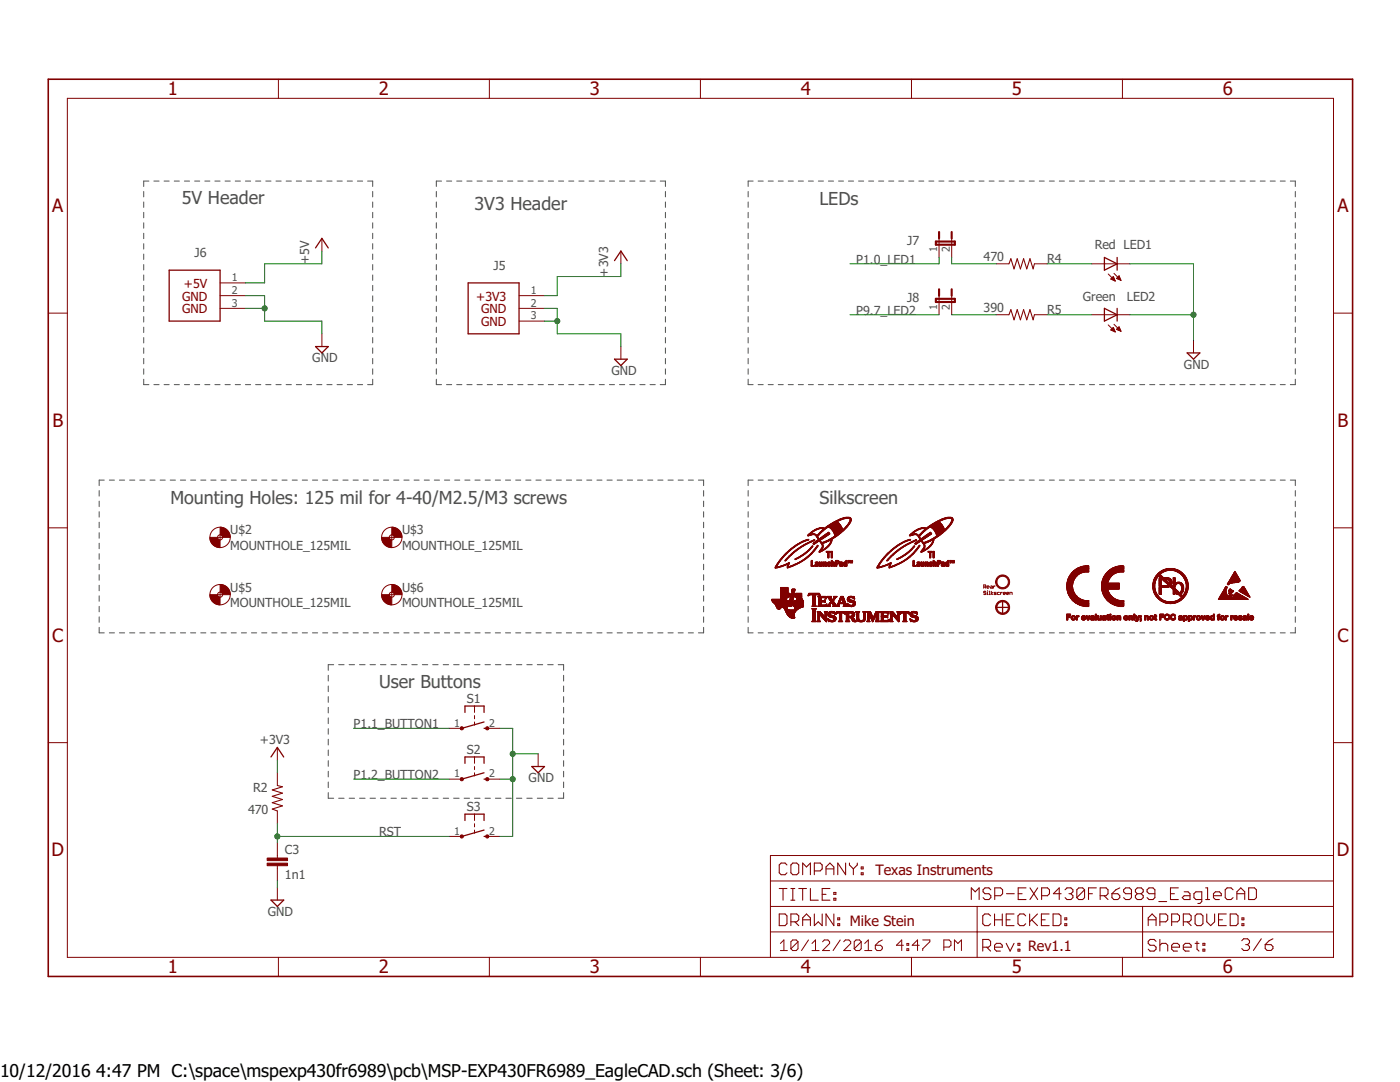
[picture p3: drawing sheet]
<svg xmlns="http://www.w3.org/2000/svg" width="279mm" height="216mm" viewBox="0 0 279 216" stroke-linecap="round" stroke-linejoin="round" font-family="sans-serif">
<defs><g id="words">
<g font-size="3.7" fill="#800000">
<text x="33.5" y="19">1</text>
<text x="75.6" y="19">2</text>
<text x="117.7" y="19">3</text>
<text x="159.8" y="19">4</text>
<text x="202" y="19">5</text>
<text x="244.1" y="19">6</text>
<text x="10.4" y="42.3">A</text>
<text x="266.9" y="42.3">A</text>
<text x="10.5" y="85.2">B</text>
<text x="267" y="85.2">B</text>
<text x="10.4" y="128">C</text>
<text x="266.9" y="128">C</text>
<text x="10.3" y="170.9">D</text>
<text x="266.8" y="170.9">D</text>
<text x="33.5" y="194.2">1</text>
<text x="75.6" y="194.2">2</text>
<text x="117.7" y="194.2">3</text>
<text x="159.8" y="194.2">4</text>
<text x="202" y="194.2">5</text>
<text x="244.1" y="194.2">6</text>
</g>
<g font-size="3.6" fill="#505050">
<text x="36.3" y="40.7">5V Header</text>
<text x="94.7" y="42">3V3 Header</text>
<text x="163.5" y="41">LEDs</text>
<text x="34" y="100.6">Mounting Holes: 125 mil for 4-40/M2.5/M3 screws</text>
<text x="163.5" y="100.6">Silkscreen</text>
<text x="75.7" y="137.2">User Buttons</text>
</g>
<g font-size="3.5">
<text x="0" y="214.9">10/12/2016</text>
<text x="19.2" y="214.9">4:47 PM C:\space\mspexp430fr6989\pcb\MSP-EXP430FR6989_EagleCAD.sch (Sheet: 3/6)</text>
</g>
<g font-size="2.9" fill="#800000">
<text x="174.7" y="174.5">Texas Instruments</text>
<text x="169.6" y="184.7">Mike Stein</text>
<text x="205.2" y="189.8">Rev1.1</text>
</g>
<g font-size="2.5" fill="#505050">
<text x="38.8" y="51.4">J6</text>
<text x="61.7" y="52.6" transform="rotate(-90 61.7 52.6)">+5V</text>
<text x="98.5" y="53.9">J5</text>
<text x="170.9" y="52.6">P1.0_LED1</text>
<text x="181.1" y="48.8">J7</text>
<text x="196.3" y="52.1">470</text>
<text x="209" y="52.4">R4</text>
<text x="218.5" y="49.7">Red LED1</text>
<text x="121.4" y="55.2" transform="rotate(-90 121.4 55.2)">+3V3</text>
<text x="170.9" y="62.8">P9.7_LED2</text>
<text x="181.1" y="60.3">J8</text>
<text x="196.3" y="62.3">390</text>
<text x="209" y="62.6">R5</text>
<text x="216.1" y="60.1">Green</text>
<text x="224.9" y="60">LED2</text>
<text x="62.3" y="72.3">GND</text>
<text x="122" y="74.9">GND</text>
<text x="236.3" y="73.6">GND</text>
<text x="45.9" y="106.6">U$2</text>
<text x="80.2" y="106.6">U$3</text>
<text x="45.9" y="109.7">MOUNTHOLE_125MIL</text>
<text x="80.2" y="109.7">MOUNTHOLE_125MIL</text>
<text x="45.9" y="118.1">U$5</text>
<text x="80.2" y="118.1">U$6</text>
<text x="45.9" y="121.1">MOUNTHOLE_125MIL</text>
<text x="80.2" y="121.1">MOUNTHOLE_125MIL</text>
<text x="93.2" y="140.2">S1</text>
<text x="51.9" y="148.4">+3V3</text>
<text x="70.6" y="145.3">P1.1_BUTTON1</text>
<text x="70.6" y="155.5">P1.2_BUTTON2</text>
<text x="93.2" y="150.4">S2</text>
<text x="50.5" y="158">R2</text>
<text x="93.2" y="161.8">S3</text>
<text x="105.5" y="156.1">GND</text>
<text x="49.5" y="162.3">470</text>
<text x="75.7" y="166.9">RST</text>
<text x="56.9" y="170.3">C3</text>
<text x="56.9" y="175.4">1n1</text>
<text x="53.4" y="182.8">GND</text>
</g>
<g font-size="2.5" fill="#800000">
<text x="36.7" y="57.5">+5V</text>
<text x="36.3" y="60">GND</text>
<text x="36.3" y="62.5">GND</text>
<text x="95" y="60">+3V3</text>
<text x="96" y="62.5">GND</text>
<text x="96" y="65.1">GND</text>
</g>
<g font-size="2.1" fill="#505050">
<text x="187" y="50.3" transform="rotate(-90 187 50.3)">1</text>
<text x="189.6" y="50.3" transform="rotate(-90 189.6 50.3)">2</text>
<text x="46.3" y="56.1">1</text>
<text x="46.3" y="58.6">2</text>
<text x="105.9" y="58.6">1</text>
<text x="46.3" y="61.2">3</text>
<text x="105.9" y="61.2">2</text>
<text x="105.9" y="63.7">3</text>
<text x="187" y="61.8" transform="rotate(-90 187 61.8)">1</text>
<text x="189.6" y="61.8" transform="rotate(-90 189.6 61.8)">2</text>
<text x="90.6" y="145">1</text>
<text x="97.6" y="145">2</text>
<text x="90.6" y="155.1">1</text>
<text x="97.6" y="155.1">2</text>
<text x="90.6" y="166.6">1</text>
<text x="97.6" y="166.6">2</text>
</g>
</g></defs>
<g fill="none" stroke="#505050" stroke-width=".2">
<path d="M28.7 38.2v1.1M29.7 36.1h-1v1.1M30.7 36.1h1M32.7 36.1h1.1M34.8 36.1h1M36.8 36.1h1M38.8 36.1h1.1M40.9 36.1h1M42.9 36.1h1M44.9 36.1h1.1M46.9 36.1h1.1M49 36.1h1"/>
<path d="M51 36.1h1M53 36.1h1.1M55.1 36.1h1M57.1 36.1h1M59.1 36.1h1.1M61.2 36.1h1M63.2 36.1h1M65.2 36.1h1.1M67.3 36.1h1M69.3 36.1h1M71.3 36.1h1.1M73.4 36.1h1v1.1"/>
<path d="M74.4 38.2v1.1M87.1 38.2v1.1M88.1 36.1h-1v1.1M89.1 36.1h1M91.1 36.1h1.1M93.2 36.1h1M95.2 36.1h1M97.2 36.1h1.1M99.3 36.1h1M101.3 36.1h1M103.3 36.1h1.1M105.4 36.1h1"/>
<path d="M107.4 36.1h1M109.4 36.1h1.1M111.5 36.1h1M113.5 36.1h1M115.5 36.1h1M117.6 36.1h1M119.6 36.1h1M121.6 36.1h1M123.6 36.1h1.1M125.7 36.1h1M127.7 36.1h1M129.7 36.1h1.1"/>
<path d="M131.8 36.1h1v1.1M132.8 38.2v1.1M149.3 38.2v1.1M150.3 36.1h-1v1.1M151.3 36.1h1M153.3 36.1h1M155.3 36.1h1M157.3 36.1h1M159.3 36.1h1M161.3 36.1h1M163.3 36.1h1M165.3 36.1h1"/>
<path d="M167.3 36.1h1M169.3 36.1h1M171.3 36.1h1.1M173.4 36.1h.9M175.3 36.1h1.1M177.4 36.1h1M179.4 36.1h1M181.4 36.1h1M183.4 36.1h1M185.4 36.1h1M187.4 36.1h1M189.4 36.1h1"/>
<path d="M191.4 36.1h1M193.4 36.1h1M195.4 36.1h1M197.4 36.1h1M199.4 36.1h1M201.4 36.1h1M203.4 36.1h1M205.4 36.1h1M207.4 36.1h1M209.4 36.1h1M211.4 36.1h1M213.4 36.1h1"/>
<path d="M215.4 36.1h1M217.4 36.1h1M219.4 36.1h1M221.4 36.1h1M223.4 36.1h1.1M225.4 36.1h1M227.5 36.1h1M229.4 36.1h1.1M231.5 36.1h1M233.5 36.1h1M235.5 36.1h1M237.5 36.1h1"/>
<path d="M239.5 36.1h1M241.5 36.1h1M243.5 36.1h1M245.5 36.1h1M247.5 36.1h1M249.5 36.1h1M251.5 36.1h1M253.5 36.1h1M255.5 36.1h1M257.5 36.1h1v1.1M258.5 38.2v1.1M28.7 40.3v1.1"/>
<path d="M28.7 42.4v1.1M28.7 44.4v1.1M28.7 46.5v1.1M28.7 48.6v1.1M28.7 50.7v1.1M28.7 52.8v1.1M28.7 54.9v1M28.7 56.9v1.1M28.7 59v1.1M74.4 40.3v1.1M74.4 42.4v1.1M74.4 44.4v1.1"/>
<path d="M74.4 46.5v1.1M74.4 48.6v1.1M74.4 50.7v1.1M74.4 52.8v1.1M74.4 54.9v1M74.4 56.9v1.1M74.4 59v1.1M87.1 40.3v1.1M87.1 42.4v1.1M87.1 44.4v1.1M87.1 46.5v1.1M87.1 48.6v1.1"/>
<path d="M87.1 50.7v1.1M87.1 52.8v1.1M87.1 54.9v1M87.1 56.9v1.1M87.1 59v1.1M132.8 40.3v1.1M132.8 42.4v1.1M132.8 44.4v1.1M132.8 46.5v1.1M132.8 48.6v1.1M132.8 50.7v1.1M132.8 52.8v1.1"/>
<path d="M132.8 54.9v1M132.8 56.9v1.1M132.8 59v1.1M149.3 40.3v1.1M149.3 42.4v1.1M149.3 44.4v1.1M149.3 46.5v1.1M149.3 48.6v1.1M149.3 50.7v1.1M149.3 52.8v1.1M149.3 54.9v1M149.3 56.9v1.1"/>
<path d="M149.3 59v1.1M258.5 40.3v1.1M258.5 42.4v1.1M258.5 44.4v1.1M258.5 46.5v1.1M258.5 48.6v1.1M258.5 50.7v1.1M258.5 52.8v1.1M258.5 54.9v1M258.5 56.9v1.1M258.5 59v1.1M28.7 75.7v1.1h1"/>
<path d="M28.7 61.1v1.1M28.7 63.2v1.1M28.7 65.3v1.1M28.7 67.4v1M28.7 69.4v1.1M28.7 71.5v1.1M28.7 73.6v1.1M30.7 76.8h1M32.7 76.8h1.1M34.8 76.8h1M36.8 76.8h1M38.8 76.8h1.1"/>
<path d="M40.9 76.8h1M42.9 76.8h1M44.9 76.8h1.1M46.9 76.8h1.1M49 76.8h1M51 76.8h1M53 76.8h1.1M55.1 76.8h1M57.1 76.8h1M59.1 76.8h1.1M61.2 76.8h1M63.2 76.8h1"/>
<path d="M65.2 76.8h1.1M67.3 76.8h1M69.3 76.8h1M71.3 76.8h1.1M74.4 75.7v1.1h-1M74.4 61.1v1.1M74.4 63.2v1.1M74.4 65.3v1.1M74.4 67.4v1M74.4 69.4v1.1M74.4 71.5v1.1M74.4 73.6v1.1"/>
<path d="M87.1 75.7v1.1h1M87.1 61.1v1.1M87.1 63.2v1.1M87.1 65.3v1.1M87.1 67.4v1M87.1 69.4v1.1M87.1 71.5v1.1M87.1 73.6v1.1M89.1 76.8h1M91.1 76.8h1.1M93.2 76.8h1M95.2 76.8h1"/>
<path d="M97.2 76.8h1.1M99.3 76.8h1M101.3 76.8h1M103.3 76.8h1.1M105.4 76.8h1M107.4 76.8h1M109.4 76.8h1.1M111.5 76.8h1M113.5 76.8h1M115.5 76.8h1M117.6 76.8h1M119.6 76.8h1"/>
<path d="M121.6 76.8h1M123.6 76.8h1.1M125.7 76.8h1M127.7 76.8h1M129.7 76.8h1.1M132.8 75.7v1.1h-1M132.8 61.1v1.1M132.8 63.2v1.1M132.8 65.3v1.1M132.8 67.4v1M132.8 69.4v1.1M132.8 71.5v1.1"/>
<path d="M132.8 73.6v1.1M149.3 75.7v1.1h1M149.3 61.1v1.1M149.3 63.2v1.1M149.3 65.3v1.1M149.3 67.4v1M149.3 69.4v1.1M149.3 71.5v1.1M149.3 73.6v1.1M151.3 76.8h1M153.3 76.8h1M155.3 76.8h1"/>
<path d="M157.3 76.8h1M159.3 76.8h1M161.3 76.8h1M163.3 76.8h1M165.3 76.8h1M167.3 76.8h1M169.3 76.8h1M171.3 76.8h1.1M173.4 76.8h.9M175.3 76.8h1.1M177.4 76.8h1M179.4 76.8h1"/>
<path d="M181.4 76.8h1M183.4 76.8h1M185.4 76.8h1M187.4 76.8h1M189.4 76.8h1M191.4 76.8h1M193.4 76.8h1M195.4 76.8h1M197.4 76.8h1M199.4 76.8h1M201.4 76.8h1M203.4 76.8h1"/>
<path d="M205.4 76.8h1M207.4 76.8h1M209.4 76.8h1M211.4 76.8h1M213.4 76.8h1M215.4 76.8h1M217.4 76.8h1M219.4 76.8h1M221.4 76.8h1M223.4 76.8h1.1M225.4 76.8h1M227.5 76.8h1"/>
<path d="M229.4 76.8h1.1M231.5 76.8h1M233.5 76.8h1M235.5 76.8h1M237.5 76.8h1M239.5 76.8h1M241.5 76.8h1M243.5 76.8h1M245.5 76.8h1M247.5 76.8h1M249.5 76.8h1M251.5 76.8h1"/>
<path d="M253.5 76.8h1M255.5 76.8h1M258.5 75.7v1.1h-1M258.5 61.1v1.1M258.5 63.2v1.1M258.5 65.3v1.1M258.5 67.4v1M258.5 69.4v1.1M258.5 71.5v1.1M258.5 73.6v1.1M19.8 97.9v1.1M19.8 100v1.1"/>
<path d="M20.8 95.8h-1v1.1M21.8 95.8h1M23.8 95.8h1.1M25.9 95.8h1M27.9 95.8h1M29.9 95.8h1M32 95.8h1M34 95.8h1M36 95.8h1M38 95.8h1.1M40.1 95.8h1M42.1 95.8h1"/>
<path d="M44.1 95.8h1M46.1 95.8h1.1M48.2 95.8h1M50.2 95.8h1M52.2 95.8h1.1M54.3 95.8h1M56.3 95.8h1M58.3 95.8h1M60.3 95.8h1.1M62.4 95.8h1M64.4 95.8h1M66.4 95.8h1"/>
<path d="M68.4 95.8h1.1M70.5 95.8h1M72.5 95.8h1M74.5 95.8h1M76.5 95.8h1.1M78.6 95.8h1M80.6 95.8h1M82.6 95.8h1.1M84.7 95.8h1M86.7 95.8h1M88.7 95.8h1M90.7 95.8h1.1"/>
<path d="M92.8 95.8h1M94.8 95.8h1M96.8 95.8h1.1M98.8 95.8h1.1M100.9 95.8h1M102.9 95.8h1M104.9 95.8h1.1M107 95.8h1M109 95.8h1M111 95.8h1M113 95.8h1.1M115.1 95.8h1"/>
<path d="M117.1 95.8h1M119.1 95.8h1M121.1 95.8h1.1M123.2 95.8h1M125.2 95.8h1M127.2 95.8h1M129.3 95.8h1M131.3 95.8h1M133.3 95.8h1M135.3 95.8h1.1M137.4 95.8h1M139.4 95.8h1v1.1"/>
<path d="M140.4 97.9v1.1M140.4 100v1.1M149.3 97.9v1.1M149.3 100v1.1M150.3 95.8h-1v1.1M151.3 95.8h1M153.3 95.8h1M155.3 95.8h1M157.3 95.8h1M159.3 95.8h1M161.3 95.8h1M163.3 95.8h1"/>
<path d="M165.3 95.8h1M167.3 95.8h1M169.3 95.8h1M171.3 95.8h1.1M173.4 95.8h.9M175.3 95.8h1.1M177.4 95.8h1M179.4 95.8h1M181.4 95.8h1M183.4 95.8h1M185.4 95.8h1M187.4 95.8h1"/>
<path d="M189.4 95.8h1M191.4 95.8h1M193.4 95.8h1M195.4 95.8h1M197.4 95.8h1M199.4 95.8h1M201.4 95.8h1M203.4 95.8h1M205.4 95.8h1M207.4 95.8h1M209.4 95.8h1M211.4 95.8h1"/>
<path d="M213.4 95.8h1M215.4 95.8h1M217.4 95.8h1M219.4 95.8h1M221.4 95.8h1M223.4 95.8h1.1M225.4 95.8h1M227.5 95.8h1M229.4 95.8h1.1M231.5 95.8h1M233.5 95.8h1M235.5 95.8h1"/>
<path d="M237.5 95.8h1M239.5 95.8h1M241.5 95.8h1M243.5 95.8h1M245.5 95.8h1M247.5 95.8h1M249.5 95.8h1M251.5 95.8h1M253.5 95.8h1M255.5 95.8h1M257.5 95.8h1v1.1M258.5 97.9v1.1"/>
<path d="M258.5 100v1.1M19.8 102.1v1.1M19.8 104.2v1.1M19.8 106.3v1.1M19.8 108.4v1.1M19.8 110.5v1.1M19.8 112.6v1.1M19.8 114.7v1.1M19.8 116.8v1.1M19.8 118.9v1.1M140.4 102.1v1.1M140.4 104.2v1.1"/>
<path d="M140.4 106.3v1.1M140.4 108.4v1.1M140.4 110.5v1.1M140.4 112.6v1.1M140.4 114.7v1.1M140.4 116.8v1.1M140.4 118.9v1.1M149.3 102.1v1.1M149.3 104.2v1.1M149.3 106.3v1.1M149.3 108.4v1.1M149.3 110.5v1.1"/>
<path d="M149.3 112.6v1.1M149.3 114.7v1.1M149.3 116.8v1.1M149.3 118.9v1.1M258.5 102.1v1.1M258.5 104.2v1.1M258.5 106.3v1.1M258.5 108.4v1.1M258.5 110.5v1.1M258.5 112.6v1.1M258.5 114.7v1.1M258.5 116.8v1.1"/>
<path d="M258.5 118.9v1.1M19.8 125.2v1.1h1M19.8 121v1.1M19.8 123.1v1.1M21.8 126.3h1M23.8 126.3h1.1M25.9 126.3h1M27.9 126.3h1M29.9 126.3h1M32 126.3h1M34 126.3h1M36 126.3h1"/>
<path d="M38 126.3h1.1M40.1 126.3h1M42.1 126.3h1M44.1 126.3h1M46.1 126.3h1.1M48.2 126.3h1M50.2 126.3h1M52.2 126.3h1.1M54.3 126.3h1M56.3 126.3h1M58.3 126.3h1M60.3 126.3h1.1"/>
<path d="M62.4 126.3h1M64.4 126.3h1M65.5 134.7v1.2M65.5 136.9v1.1M65.5 139v1.1M66.4 126.3h1M66.6 132.6h-1.1v1.2M67.6 132.6h1.1M68.4 126.3h1.1M69.7 132.6h1.1M70.5 126.3h1M71.8 132.6h1.1"/>
<path d="M72.5 126.3h1M73.9 132.6h1M74.5 126.3h1M75.9 132.6h1.1M76.5 126.3h1.1M78 132.6h1.1M78.6 126.3h1M80.1 132.6h1.1M80.6 126.3h1M82.2 132.6h1.1M82.6 126.3h1.1M84.3 132.6h1.1"/>
<path d="M84.7 126.3h1M86.4 132.6h1M86.7 126.3h1M88.5 132.6h1M88.7 126.3h1M90.5 132.6h1.1M90.7 126.3h1.1M92.6 132.6h1.1M92.8 126.3h1M94.7 132.6h1.1M94.8 126.3h1M96.8 132.6h1.1"/>
<path d="M96.8 126.3h1.1M98.8 126.3h1.1M98.9 132.6h1.1M100.9 126.3h1M101 132.6h1M102.9 126.3h1M103.1 132.6h1M104.9 126.3h1.1M105.1 132.6h1.1M107 126.3h1M107.2 132.6h1.1M109 126.3h1"/>
<path d="M109.3 132.6h1.1M111 126.3h1M111.4 132.6h1.1v1.2M112.5 134.7v1.2M112.5 136.9v1.1M112.5 139v1.1M113 126.3h1.1M115.1 126.3h1M117.1 126.3h1M119.1 126.3h1M121.1 126.3h1.1M123.2 126.3h1"/>
<path d="M125.2 126.3h1M127.2 126.3h1M129.3 126.3h1M131.3 126.3h1M133.3 126.3h1M135.3 126.3h1.1M137.4 126.3h1M140.4 125.2v1.1h-1M140.4 121v1.1M140.4 123.1v1.1M149.3 125.2v1.1h1M149.3 121v1.1"/>
<path d="M149.3 123.1v1.1M151.3 126.3h1M153.3 126.3h1M155.3 126.3h1M157.3 126.3h1M159.3 126.3h1M161.3 126.3h1M163.3 126.3h1M165.3 126.3h1M167.3 126.3h1M169.3 126.3h1M171.3 126.3h1.1"/>
<path d="M173.4 126.3h.9M175.3 126.3h1.1M177.4 126.3h1M179.4 126.3h1M181.4 126.3h1M183.4 126.3h1M185.4 126.3h1M187.4 126.3h1M189.4 126.3h1M191.4 126.3h1M193.4 126.3h1M195.4 126.3h1"/>
<path d="M197.4 126.3h1M199.4 126.3h1M201.4 126.3h1M203.4 126.3h1M205.4 126.3h1M207.4 126.3h1M209.4 126.3h1M211.4 126.3h1M213.4 126.3h1M215.4 126.3h1M217.4 126.3h1M219.4 126.3h1"/>
<path d="M221.4 126.3h1M223.4 126.3h1.1M225.4 126.3h1M227.5 126.3h1M229.4 126.3h1.1M231.5 126.3h1M233.5 126.3h1M235.5 126.3h1M237.5 126.3h1M239.5 126.3h1M241.5 126.3h1M243.5 126.3h1"/>
<path d="M245.5 126.3h1M247.5 126.3h1M249.5 126.3h1M251.5 126.3h1M253.5 126.3h1M255.5 126.3h1M258.5 125.2v1.1h-1M258.5 121v1.1M258.5 123.1v1.1M65.5 141.1v1.2M65.5 143.3v1.1M65.5 145.4v1.1"/>
<path d="M65.5 147.5v1.2M65.5 149.6v1.2M65.5 151.8v1.1M65.5 153.9v1.1M65.5 156v1.2M65.5 158.2v1.1h1.1M67.6 159.3h1.1M69.7 159.3h1.1M71.8 159.3h1.1M73.9 159.3h1M75.9 159.3h1.1M78 159.3h1.1"/>
<path d="M80.1 159.3h1.1M82.2 159.3h1.1M84.3 159.3h1.1M86.4 159.3h1M88.5 159.3h1M90.5 159.3h1.1M92.6 159.3h1.1M94.7 159.3h1.1M96.8 159.3h1.1M98.9 159.3h1.1M101 159.3h1M103.1 159.3h1"/>
<path d="M105.1 159.3h1.1M107.2 159.3h1.1M109.3 159.3h1.1M112.5 141.1v1.2M112.5 143.3v1.1M112.5 145.4v1.1M112.5 147.5v1.2M112.5 149.6v1.2M112.5 151.8v1.1M112.5 153.9v1.1M112.5 156v1.2M112.5 158.2v1.1h-1.1"/>
</g>
<g fill="none" stroke="#800000" stroke-width=".25">
<path d="M33.8 53.9h10.1v10.2h-10.1zM63 49.5l1.2-1.9 1.3 1.9M93.4 56.5h10.2v10.1h-10.2zM122.6 52l1.3-1.9 1.3 1.9M220.4 51.4l2.5 1.2-2.5 1.3zM222.9 51.4v2.5M63 69.2h2.5l-1.3 1.2zM122.6 71.7h2.6l-1.3 1.2zM220.4 61.5l2.5 1.3-2.5 1.3zM222.9 61.5v2.6M236.9 70.4h2.6l-1.3 1.3zM200.1 119.9v2.6"/>
<path d="M198.8 121.2h2.6M54.1 151l1.3-1.9 1.2 1.9M92.8 142.2v-1.3h3.8v1.3M92.8 152.3v-1.3h3.8v1.3M96.6 155.5h.6M96.6 154.2l-4.4 1.3M96.6 145.3h.6M96.6 144.1l-4.4 1.2M106.1 153h2.6l-1.3 1.2zM54.1 179.6h2.5l-1.2 1.3zM92.8 163.7v-1.2h3.8v1.2M96.6 166.9h.6"/>
<path d="M96.6 165.6l-4.4 1.3"/>
</g>
<g fill="none" stroke="#800000" stroke-width=".2">
<path d="M13.4 19.6h252.7v171.4h-252.7zM55.6 15.8v3.8M97.7 15.8v3.8M139.8 15.8v3.8M181.9 15.8v3.8M224 15.8v3.8M43.9 59h5.1M43.9 56.5h5.1M64.2 47.6v2.5M103.6 59h5.1M123.9 50.1v2.5M187.4 47.6v3.8"/>
<path d="M187.4 59v3.8M189.9 47.6v3.8M189.9 59v3.8M198.8 52.6h2.6M206.4 52.6h2.6M217.9 52.6h7.6M221.2 54.7l1.4 1.4M221.7 55.7l.5-.5 .4 .9zM221.7 55.6h.7M221.8 55.5h.5M221.9 55.8h.5M222 55.4h.3"/>
<path d="M222.1 55.3h.1M222.2 55.9h.3M222.3 54.5l1.4 1.4M222.5 56h.1M222.8 55.5h.7M223 55.4h.5M223.1 55.6h.5M223.1 55.3h.3M223.2 55.2h.2M223.3 55.8h.3M223.3 55.1l-.5 .5 .9 .3M223.3 55.1l.4 .8"/>
<path d="M223.3 55.1h.1M223.6 55.9h.1M9.6 62.5h3.8M43.9 61.5h5.1M64.2 66.6v2.6M103.6 61.5h5.1M103.6 64.1h5.1M123.9 69.2v2.5M198.8 62.8h2.6M206.4 62.8h2.6M217.9 62.8h7.6M221.2 64.8l1.4 1.4"/>
<path d="M221.7 65.8l.5-.5 .4 .9zM221.7 65.8h.7M221.8 65.9h.6M221.9 65.7h.4M222 65.5h.3M222.1 65.4h.1M222.1 66h.4M222.3 64.7l1.4 1.4M222.4 66.1h.1M222.8 65.7l.5-.5 .4 .9zM222.9 65.7h.6M223 65.8h.6"/>
<path d="M223 65.5h.5M223.1 65.4h.3M223.2 65.3h.2M223.3 65.9h.3M223.6 66h.1M238.2 67.9v2.5M266.1 62.5h3.8M9.6 105.3h3.8M43.4 107.2h1M43.4 118.7h1M43.9 106.7v1M43.9 118.2v1"/>
<path d="M77.7 107.2h1M77.7 118.7h1M78.2 106.7v1M78.2 118.2v1M196.3 117.1h.3l.1-.3-.4-.1v.7M196.5 117.1l.2 .3M196.7 118.1l-.1-.1-.3 .1 .1 .2 .3 .1-.1 .2-.3-.1M197 118.6h.2M197 117.1h.4l-.1-.2-.3 .1v.3l.3 .1M197 118.2h.1v.4M197.1 117.9v.1M197.4 118.6h.2"/>
<path d="M197.4 118h.1v.6M197.7 116.9l.4 .1v.4h-.4l-.1-.1 .1-.2h.4M197.8 118v.6M198.2 118.2l-.4 .2 .4 .2M198.3 116.9v.5M198.6 116.9l-.3 .2M198.8 118.2l-.4 .1 .4 .2-.4 .1M199.5 118.2l-.4 .1 .1 .3h.3M199.7 118.2v.4M200 118.2l-.3 .2M200.2 118.4h.5l-.1-.2-.4 .1v.2l.4 .1M200.9 118.4h.4l-.1-.2-.3 .1v.2l.3 .1"/>
<path d="M201.5 118.6v-.4l.5 .1v.3M266.1 105.3h3.8M9.6 148.2h3.8M55.4 149.1v2.6M55.4 154.2v2.5M89.6 155.5h2.6M89.6 145.3h2.6M94.7 140.9v1.3M94.7 142.8v.6M94.7 144.1v.6M94.7 151v1.3M94.7 153v.6"/>
<path d="M94.7 154.2v.6M97.2 155.5h2.6M97.2 145.3h2.6M107.4 150.4v2.6M266.1 148.2h3.8M55.4 161.8v2.6M55.4 168.2v3M55.4 172.7v3.1M55.4 177.1v2.5M89.6 166.9h2.6M94.7 162.5v1.2M94.7 164.4v.6"/>
<path d="M94.7 165.6v.7M97.2 166.9h2.6M153.8 175.8h112.3M266.1 170.7h-112.3v20.3M55.6 191v3.8M97.7 191v3.8M139.8 191v3.8M153.8 185.9h112.3M153.8 180.9h112.3M155.7 188.3l.7-.7v2.1M155.7 189.7h1.4M159.3 187.9v1.4l-.4 .4h-.7l-.4-.4"/>
<path d="M159.3 187.9l-.4-.3h-.7l-.4 .3v1.4M159.3 187.9l-1.5 1.4M161.4 187.6l-1.4 2.1M162.1 189.7h1.4M162.1 188.3l.7-.7v2.1M164.2 187.9l.3-.3h.7l.4 .3v.4l-1.4 1.4h1.4M167.7 187.6l-1.4 2.1M168.4 187.9l.3-.3h.7l.4 .3v.4l-1.4 1.4h1.4M171.9 187.9v1.4l-.4 .4h-.7l-.3-.4M171.9 187.9l-.4-.3h-.7l-.3 .3v1.4M171.9 187.9l-1.4 1.4M172.6 189.7h1.4"/>
<path d="M172.6 188.3l.7-.7v2.1M174.7 188.6h1l.4 .4v.3l-.4 .4h-.7l-.3-.4zM176.1 187.6l-.7 .3-.7 .7M180.3 188.6h-1.4l1.1-1v2.1M181 189.3h.4v.4h-.4zM181 188.3h.4v.3h-.4zM181.9 191v3.8M183.5 188.6h-1.4l1-1v2.1M184.1 187.6h1.5v.3l-1.5 1.4v.4M188.4 189h1l.4-.4v-.7l-.4-.3h-1v2.1M190.5 189.7v-2.1l.7 .7 .7-.7v2.1M195 180.9v10.1"/>
<path d="M224 191v3.8M228 180.9v10.1"/>
<circle cx="43.9" cy="107.2" r="2.03"/>
<circle cx="43.9" cy="118.7" r="2.03"/>
<circle cx="43.9" cy="107.2" r=".51"/>
<circle cx="43.9" cy="118.7" r=".51"/>
<circle cx="78.2" cy="107.2" r="2.03"/>
<circle cx="78.2" cy="118.7" r="2.03"/>
<circle cx="78.2" cy="107.2" r=".51"/>
<circle cx="78.2" cy="118.7" r=".51"/>
</g>
<path d="M186.8 48.2h3.8v.6h-3.8zM186.8 59.6h3.8v.7h-3.8zM187.4 46.3v1.3M187.4 57.7v1.3M189.9 46.3v1.3M189.9 57.7v1.3" fill="none" stroke="#800000" stroke-width=".42"/>
<g fill="none" stroke="#800000" stroke-width=".21">
<path d="M201.4 52.6l.3-1 .7 2.1 .6-2.1 .6 2.1 .7-2.1 .6 2.1 .6-2.1 .7 2.1 .2-1.1M201.4 62.8l.3-1 .7 2 .6-2 .6 2 .7-2 .6 2 .6-2 .7 2 .2-1M55.4 156.7l1 .3-2.1 .6 2.1 .7-2.1 .6 2.1 .6-2.1 .7 2.1 .6-2.1 .6 1.1 .4M155.5 177.3h1.6M156.3 177.3v2.3M157.1 172.6l-.4-.4h-.8l-.4 .4v1.6l.4 .3h.8l.4-.3M157.8 177.3h.8M157.8 179.6h.8M158.2 172.2h.8l.4 .4v1.6l-.4 .3h-.8l-.4-.3v-1.6zM158.2 177.3v2.3M159.4 177.3h1.6M160.2 174.5v-2.3l.8 .8 .7-.8v2.3"/>
<path d="M160.2 177.3v2.3M161.7 177.3v2.3h1.6M162.5 173.8h1.2l.4-.4v-.8l-.4-.4h-1.2v2.3M164.1 178.5h.7M164.8 174.5v-1.5l.8-.8 .8 .8v1.5M164.8 173.4h1.6M165.6 177.3h-1.5v2.3h1.5M166.4 178.1h.4v.4h-.4zM166.4 179.2h.4v.4h-.4zM168.8 172.2v2.3l-1.6-2.3v2.3M169.5 172.2v.4l.8 .8M170.3 173.4v1.1"/>
<path d="M171.1 172.2v.4l-.8 .8M171.9 174.2h.4v.3h-.4zM171.9 173h.4v.4h-.4zM193.8 179.5v-2.3l.8 .7 .8-.7v2.3M197.7 177.5l-.3-.3h-.8l-.4 .3v.4l.4 .4h.8l.3 .4v.4l-.3 .4h-.8l-.4-.4M198.5 178.7h1.2l.4-.4v-.8l-.4-.3h-1.2v2.3M200.9 178.3h1.5M203.2 178.3h.8M204.8 177.2h-1.6v2.3h1.6M205.5 177.2l1.6 2.3M207.1 177.2l-1.6 2.3M207.9 178.7h1.1l.4-.4v-.8l-.4-.3h-1.1v2.3"/>
<path d="M211.8 178.3h-1.6l1.2-1.1v2.3M212.6 177.5l.3-.3h.8l.4 .3v.4l-.4 .4M213.3 178.3h.4M213.7 178.3l.4 .4v.4l-.4 .4h-.8l-.3-.4M216.5 177.5l-.4-.3h-.8l-.4 .3v1.6M216.5 177.5v1.6l-.4 .4h-.8l-.4-.4M216.5 177.5l-1.6 1.6M217.2 178.3h.8M218.8 177.2h-1.6v2.3M219.6 178.7h1.1l.4-.4v-.8l-.4-.3h-1.1v2.3M220.3 178.7l.8 .8M221.9 178.3h1.2l.4 .4v.4l-.4 .4h-.8l-.4-.4z"/>
<path d="M223.5 177.2l-.8 .3-.8 .8M225.8 178.3h-1.2l-.4-.4v-.4l.4-.3h.8l.4 .3v1.6l-.4 .4h-.8l-.4-.4M227 178.3l-.4-.4v-.4l.4-.3h.8l.4 .3v.4l-.4 .4M227 178.3h.8M227 178.3l-.4 .4v.4l.4 .4h.8l.4-.4v-.4l-.4-.4M230.5 178.3h-1.2l-.4-.4v-.4l.4-.3h.8l.4 .3v1.6l-.4 .4h-.8l-.4-.4M231.3 179.9h1.5M233.6 178.3h.8M235.2 177.2h-1.6v2.3h1.6M236.3 177.9h.8l.4 .4v1.2h-1.2l-.4-.4 .4-.4h1.2M239.8 179.5h-1.1l-.4-.4v-.8l.4-.4h1.1v2l-.3 .4h-.4M240.6 177.2h.4v2.3"/>
<path d="M240.6 179.5h.8M242.2 178.7h1.5v-.4l-.3-.4h-.8l-.4 .4v.8l.4 .4h.8M246.1 177.5l-.4-.3h-.8l-.4 .3v1.6l.4 .4h.8l.4-.4M246.8 178.3h1.6M246.8 179.5v-1.6l.8-.7 .8 .7v1.6M249.2 177.2h1.2l.3 .3v1.6l-.3 .4h-1.2zM155.5 182.4h1.2l.4 .4v1.5l-.4 .4h-1.2zM157.8 183.9h1.2l.4-.4v-.7l-.4-.4h-1.2v2.3M158.6 183.9l.8 .8M160.2 184.7v-1.5l.8-.8 .7 .8v1.5M160.2 183.5h1.5M162.5 182.4v2.3l.8-.8 .8 .8v-2.3"/>
<path d="M166.4 182.4v2.3l-1.6-2.3v2.3M167.2 184.3h.4v.4h-.4zM167.2 183.2h.4v.3h-.4zM196.1 189h1.2l.4-.4v-.8l-.4-.3h-1.2v2.3M196.9 189l.8 .8M197.7 182.8l-.4-.4h-.8l-.4 .4v1.5l.4 .4h.8l.4-.4M198.5 189h1.5v-.4l-.4-.4h-.7l-.4 .4v.8l.4 .4h.7M198.5 182.4v2.3M198.5 183.5h1.5M200 182.4v2.3M200.8 188.2l.8 1.6 .8-1.6M200.8 183.5h.8"/>
<path d="M202.4 182.4h-1.6v2.3h1.6M203.2 188.2h.3v.4h-.3zM203.2 189.4h.3v.4h-.3zM204.7 182.8l-.4-.4h-.8l-.3 .4v1.5l.3 .4h.8l.4-.4M205.5 182.4v2.3M205.9 183.5l1.2 1.2M207.1 182.4l-1.6 1.5M207.8 183.5h.8M209.4 182.4h-1.6v2.3h1.6M210.2 182.4h1.1l.4 .4v1.5l-.4 .4h-1.1zM212.5 184.3h.4v.4h-.4zM212.5 183.2h.4v.3h-.4z"/>
<path d="M229.2 184.7v-1.5l.7-.8 .8 .8v1.5M229.2 183.5h1.5M230.7 187.8l-.4-.3h-.8l-.3 .3v.4l.3 .4h.8l.4 .4v.4l-.4 .4h-.8l-.3-.4M231.5 183.9h1.2l.3-.4v-.7l-.3-.4h-1.2v2.3M231.5 187.5v2.3M231.5 188.6l.4-.4h.8l.3 .4v1.2M233.8 189h1.6v-.4l-.4-.4h-.8l-.4 .4v.8l.4 .4h.8M233.8 183.9h1.2l.4-.4v-.7l-.4-.4h-1.2v2.3M236.2 189h1.5v-.4l-.4-.4h-.7l-.4 .4v.8l.4 .4h.7M236.2 183.9h1.1l.4-.4v-.7l-.4-.4h-1.1v2.3M236.9 183.9l.8 .8M238.5 188.2h.8"/>
<path d="M238.5 182.8l.4-.4h.8l.4 .4v1.5l-.4 .4h-.8l-.4-.4zM238.9 187.8v1.6l.4 .4M240.1 188.2h.4v.4h-.4zM240.1 189.4h.4v.4h-.4zM240.8 182.4v1.5l.8 .8 .8-.8v-1.5M243.2 183.5h.8M244.7 182.4h-1.5v2.3h1.5M245.5 182.4h1.2l.4 .4v1.5l-.4 .4h-1.2zM247.8 187.7l.4-.4h.8l.4 .4v.4l-.4 .4M247.9 184.3h.3v.4h-.3zM247.9 183.2h.3v.3h-.3zM248.6 188.5h.4"/>
<path d="M249 188.5l.4 .4v.4l-.4 .4h-.8l-.4-.4M251.7 187.3l-1.6 2.4M252.5 188.5h1.2l.3 .4v.4l-.3 .4h-.8l-.4-.4zM254 187.3l-.7 .4-.8 .8"/>
</g>
<path d="M9.6 15.8h260.3v179h-260.3z" fill="none" stroke="#800000" stroke-width=".32"/>
<g fill="#800000" stroke="#800000" stroke-width=".2">
<path d="M43.9 105.2a2.04 2.04 0 0 1 2.1 2h-1.6l-.1-.3-.4-.2z" fill-rule="evenodd"/>
<path d="M41.9 107.2h1.5l.1 .3 .4 .2v1.6a2 2 0 0 1-2-2.1z" fill-rule="evenodd"/>
<path d="M78.2 105.2a2 2 0 0 1 2 2h-1.5l-.1-.3-.4-.2z" fill-rule="evenodd"/>
<path d="M76.2 107.2h1.5l.2 .4 .3 .1v1.6a2 2 0 0 1-2-2.1z" fill-rule="evenodd"/>
<path d="M43.9 116.6a2 2 0 0 1 2.1 2.1h-1.6l-.1-.3-.4-.2z" fill-rule="evenodd"/>
<path d="M41.9 118.7h1.5l.1 .3 .4 .2v1.5a2.04 2.04 0 0 1-2-2z" fill-rule="evenodd"/>
<path d="M78.2 116.6a1.97 1.97 0 0 1 2 2.1h-1.5l-.1-.3-.4-.2z" fill-rule="evenodd"/>
<path d="M76.2 118.7h1.5l.2 .4 .3 .1v1.5a2.04 2.04 0 0 1-2-2z" fill-rule="evenodd"/>
<path d="M91.9 155.2h.5l.1 .3-.1 .2h-.5z" fill-rule="evenodd"/>
<path d="M97 155.2h.5l.1 .3-.1 .2h-.5z" fill-rule="evenodd"/>
<path d="M199.1 120.2a1.4 1.4 0 0 1 2.2 .3 1.4 1.4 0 0 1-.8 2.1 1.4 1.4 0 0 1-1.8-1.4h.2a1.15 1.15 0 0 1 1.6-1.1 1.15 1.15 0 0 1 .3 1.9 1.15 1.15 0 0 1-1.8-.5l-.1-.3h-.2z" fill-rule="evenodd"/>
<path d="M199.1 115.2a1.4 1.4 0 0 1 2.2 .2 1.4 1.4 0 0 1-.8 2.1 1.4 1.4 0 0 1-1.8-1.4h.2a1.15 1.15 0 0 1 1.6-1.1 1.15 1.15 0 0 1 .3 1.9 1.15 1.15 0 0 1-1.8-.5l-.1-.3h-.2z" fill-rule="evenodd"/>
<circle cx="92.2" cy="145.3" r=".33"/>
<circle cx="97.3" cy="145.3" r=".33"/>
<circle cx="92.2" cy="166.9" r=".32"/>
<circle cx="97.2" cy="166.9" r=".32"/>
</g>
<g fill="#800000" stroke="#800000" stroke-width=".2">
<path d="M53.3 172.2h4.1v.5h-4.1z"/>
<path d="M53.3 171.2h4.1v.5h-4.1z"/>
<path d="M226.7 124h.3z"/>
<path d="M236.2 124h.2z"/>
<path d="M237.2 124h.2z"/>
<path d="M226.7 123.9l.4 .1z"/>
<path d="M227.5 123.9l.1 .1z"/>
<path d="M236.2 123.9l.2 .1z"/>
<path d="M237.2 123.9l.2 .1z"/>
<path d="M226.7 123.9h.4z"/>
<path d="M227.5 123.9h.2z"/>
<path d="M236.2 123.9h.2z"/>
<path d="M237.2 123.9h.2z"/>
<path d="M226.7 123.8l.4 .1z"/>
<path d="M227.6 123.8l.1 .1z"/>
<path d="M236.2 123.8l.2 .1z"/>
<path d="M237.2 123.8l.2 .1z"/>
<path d="M226.8 123.8h.3z"/>
<path d="M227.6 123.8h.2z"/>
<path d="M236.2 123.8h.2z"/>
<path d="M237.2 123.8h.2z"/>
<path d="M226.9 123.8h.2z"/>
<path d="M226.9 123.7l.2 .1z"/>
<path d="M227.6 123.7l.2 .1z"/>
<path d="M232.9 123.7l.1 .1z"/>
<path d="M234.1 123.7l.1 .1z"/>
<path d="M236.2 123.7l.2 .1z"/>
<path d="M237.2 123.7l.2 .1z"/>
<path d="M212.9 123.7h.2z"/>
<path d="M214 123.7h.4z"/>
<path d="M214.8 123.7h.2z"/>
<path d="M216 123.7h.5z"/>
<path d="M217 123.7h.3z"/>
<path d="M217.7 123.7h.4z"/>
<path d="M218.2 123.7h.2z"/>
<path d="M218.6 123.7h.2z"/>
<path d="M219.1 123.7h.4z"/>
<path d="M219.6 123.7h.2z"/>
<path d="M220 123.7h.4z"/>
<path d="M220.5 123.7h.2z"/>
<path d="M221.1 123.7h.3z"/>
<path d="M221.5 123.7h.2z"/>
<path d="M222.1 123.7h.4z"/>
<path d="M222.9 123.7h.2z"/>
<path d="M223.5 123.7h.2z"/>
<path d="M224.5 123.7h.4z"/>
<path d="M225.3 123.7h.2z"/>
<path d="M225.8 123.7h.3z"/>
<path d="M226.3 123.7h.2z"/>
<path d="M226.9 123.7h.3z"/>
<path d="M227.5 123.7h.3z"/>
<path d="M228.4 123.7h.3z"/>
<path d="M229 123.7h.2z"/>
<path d="M229.6 123.7h.4z"/>
<path d="M230.5 123.7h.4z"/>
<path d="M231.4 123.7h.3z"/>
<path d="M232.7 123.7h.5z"/>
<path d="M233.8 123.7h.6z"/>
<path d="M235.3 123.7h.4z"/>
<path d="M235.8 123.7h.2z"/>
<path d="M236.2 123.7h.2z"/>
<path d="M236.5 123.7h.3z"/>
<path d="M237.2 123.7h.2z"/>
<path d="M237.5 123.7h.3z"/>
<path d="M238.1 123.7h.3z"/>
<path d="M239 123.7h.4z"/>
<path d="M239.9 123.7h.3z"/>
<path d="M240.8 123.7h.4z"/>
<path d="M241.7 123.7h.4z"/>
<path d="M242.1 123.7h.3z"/>
<path d="M243 123.7h.3z"/>
<path d="M243.7 123.7h.5z"/>
<path d="M244.5 123.7h.3z"/>
<path d="M245.6 123.7h.3z"/>
<path d="M246.4 123.7h.4z"/>
<path d="M247.3 123.7h.5z"/>
<path d="M248.1 123.7h.4z"/>
<path d="M248.6 123.7h.2z"/>
<path d="M249 123.7h.2z"/>
<path d="M249.6 123.7h.4z"/>
<path d="M212.9 123.6l.2 .1z"/>
<path d="M214 123.6l.5 .1z"/>
<path d="M214.8 123.6l.2 .1z"/>
<path d="M216 123.6l.5 .1z"/>
<path d="M217 123.6l.3 .1z"/>
<path d="M217.7 123.6l.7 .1z"/>
<path d="M218.6 123.6l.2 .1z"/>
<path d="M219.1 123.6l.4 .1z"/>
<path d="M219.6 123.6l.2 .1z"/>
<path d="M220 123.6l.7 .1z"/>
<path d="M221 123.6l.4 .1z"/>
<path d="M221.5 123.6l.2 .1z"/>
<path d="M222.1 123.6l.5 .1z"/>
<path d="M222.9 123.6l.2 .1z"/>
<path d="M223.5 123.6l.2 .1z"/>
<path d="M224.5 123.6l.5 .1z"/>
<path d="M225.3 123.6l.2 .1z"/>
<path d="M225.8 123.6l.3 .1z"/>
<path d="M226.3 123.6l.2 .1z"/>
<path d="M226.9 123.6l.3 .1z"/>
<path d="M227.5 123.6l.3 .1z"/>
<path d="M228.4 123.6l.3 .1z"/>
<path d="M229 123.6l.2 .1z"/>
<path d="M229.5 123.6l.6 .1z"/>
<path d="M230.5 123.6l.4 .1z"/>
<path d="M231.4 123.6l.3 .1z"/>
<path d="M232.6 123.6l.6 .1z"/>
<path d="M233.8 123.6l.6 .1z"/>
<path d="M235.2 123.6l.5 .1z"/>
<path d="M235.8 123.6l.2 .1z"/>
<path d="M236.2 123.6l.2 .1z"/>
<path d="M236.4 123.6l.5 .1z"/>
<path d="M237.2 123.6l.2 .1z"/>
<path d="M237.4 123.6l.5 .1z"/>
<path d="M238.1 123.6l.3 .1z"/>
<path d="M238.9 123.6l.6 .1z"/>
<path d="M239.9 123.6l.3 .1z"/>
<path d="M240.7 123.6l.6 .1z"/>
<path d="M241.7 123.6l.4 .1z"/>
<path d="M242.1 123.6l.3 .1z"/>
<path d="M243 123.6l.3 .1z"/>
<path d="M243.7 123.6l.5 .1z"/>
<path d="M244.5 123.6l.3 .1z"/>
<path d="M245.6 123.6l.3 .1z"/>
<path d="M246.4 123.6l.5 .1z"/>
<path d="M247.2 123.6l.6 .1z"/>
<path d="M248.1 123.6l.7 .1z"/>
<path d="M249 123.6l.2 .1z"/>
<path d="M249.5 123.6l.5 .1z"/>
<path d="M212.9 123.6h.2z"/>
<path d="M213.9 123.6h.6z"/>
<path d="M214.8 123.6h.2z"/>
<path d="M215.9 123.6h.6z"/>
<path d="M217 123.6h.3z"/>
<path d="M217.7 123.6h.7z"/>
<path d="M218.6 123.6h.2z"/>
<path d="M219.1 123.6h.7z"/>
<path d="M220 123.6h.7z"/>
<path d="M221 123.6h.4z"/>
<path d="M221.5 123.6h.2z"/>
<path d="M222 123.6h.6z"/>
<path d="M222.9 123.6h.2z"/>
<path d="M223.5 123.6h.2z"/>
<path d="M224.4 123.6h.6z"/>
<path d="M225.3 123.6h.2z"/>
<path d="M225.8 123.6h.3z"/>
<path d="M226.3 123.6h.2z"/>
<path d="M226.9 123.6h.3z"/>
<path d="M227.5 123.6h.3z"/>
<path d="M228.4 123.6h.3z"/>
<path d="M229 123.6h.2z"/>
<path d="M229.5 123.6h.6z"/>
<path d="M230.4 123.6h.5z"/>
<path d="M231.4 123.6h.3z"/>
<path d="M232.6 123.6h.7z"/>
<path d="M233.7 123.6h.8z"/>
<path d="M235.2 123.6h.8z"/>
<path d="M236.2 123.6h.7z"/>
<path d="M237.2 123.6h.7z"/>
<path d="M238.1 123.6h.3z"/>
<path d="M238.9 123.6h.6z"/>
<path d="M239.9 123.6h.4z"/>
<path d="M240.7 123.6h.6z"/>
<path d="M241.6 123.6h.8z"/>
<path d="M243 123.6h.3z"/>
<path d="M243.6 123.6h.7z"/>
<path d="M244.5 123.6h.3z"/>
<path d="M245.6 123.6h.3z"/>
<path d="M246.3 123.6h.6z"/>
<path d="M247.2 123.6h.6z"/>
<path d="M248.1 123.6h.7z"/>
<path d="M249 123.6h.2z"/>
<path d="M249.5 123.6h.6z"/>
<path d="M212.9 123.5l.2 .1z"/>
<path d="M213.9 123.5l.6 .1z"/>
<path d="M214.8 123.5l.2 .1z"/>
<path d="M215.9 123.5l.7 .1z"/>
<path d="M217 123.5l.3 .1z"/>
<path d="M217.6 123.5l.3 .1z"/>
<path d="M218 123.5l.4 .1z"/>
<path d="M218.6 123.5l.2 .1z"/>
<path d="M219 123.5l.8 .1z"/>
<path d="M220 123.5l.3 .1z"/>
<path d="M220.3 123.5l.4 .1z"/>
<path d="M221 123.5l.4 .1z"/>
<path d="M221.5 123.5l.2 .1z"/>
<path d="M222 123.5l.7 .1z"/>
<path d="M222.9 123.5l.2 .1z"/>
<path d="M223.5 123.5l.2 .1z"/>
<path d="M224.4 123.5l.6 .1z"/>
<path d="M225.3 123.5l.2 .1z"/>
<path d="M225.8 123.5l.3 .1z"/>
<path d="M226.3 123.5l.2 .1z"/>
<path d="M226.8 123.5l.4 .1z"/>
<path d="M227.5 123.5l.3 .1z"/>
<path d="M228.4 123.5l.3 .1z"/>
<path d="M229 123.5l.2 .1z"/>
<path d="M229.4 123.5l.8 .1z"/>
<path d="M230.4 123.5l.5 .1z"/>
<path d="M231.4 123.5l.3 .1z"/>
<path d="M232.5 123.5l.8 .1z"/>
<path d="M233.7 123.5l.8 .1z"/>
<path d="M235.2 123.5l.3 .1z"/>
<path d="M235.6 123.5l.4 .1z"/>
<path d="M236.2 123.5l.7 .1z"/>
<path d="M237.2 123.5l.7 .1z"/>
<path d="M238.1 123.5l.3 .1z"/>
<path d="M238.8 123.5l.7 .1z"/>
<path d="M239.9 123.5l.4 .1z"/>
<path d="M240.7 123.5l.6 .1z"/>
<path d="M241.6 123.5l.8 .1z"/>
<path d="M243 123.5l.3 .1z"/>
<path d="M243.6 123.5l.7 .1z"/>
<path d="M244.5 123.5l.3 .1z"/>
<path d="M245.6 123.5l.3 .1z"/>
<path d="M246.3 123.5l.6 .1z"/>
<path d="M247.1 123.5l.4 .1z"/>
<path d="M247.5 123.5l.4 .1z"/>
<path d="M248 123.5l.3 .1z"/>
<path d="M248.4 123.5l.4 .1z"/>
<path d="M249 123.5l.2 .1z"/>
<path d="M249.4 123.5l.7 .1z"/>
<path d="M212.9 123.5h.2z"/>
<path d="M213.8 123.5h.3z"/>
<path d="M214.3 123.5h.3z"/>
<path d="M214.8 123.5h.2z"/>
<path d="M215.9 123.5h.3z"/>
<path d="M216.4 123.5h.2z"/>
<path d="M217 123.5h.3z"/>
<path d="M217.6 123.5h.3z"/>
<path d="M218.1 123.5h.3z"/>
<path d="M218.6 123.5h.2z"/>
<path d="M219 123.5h.3z"/>
<path d="M219.5 123.5h.3z"/>
<path d="M219.9 123.5h.3z"/>
<path d="M220.5 123.5h.2z"/>
<path d="M221 123.5h.3z"/>
<path d="M221.5 123.5h.2z"/>
<path d="M221.9 123.5h.3z"/>
<path d="M222.4 123.5h.3z"/>
<path d="M222.9 123.5h.2z"/>
<path d="M223.5 123.5h.2z"/>
<path d="M224.3 123.5h.3z"/>
<path d="M224.8 123.5h.3z"/>
<path d="M225.3 123.5h.2z"/>
<path d="M225.8 123.5h.3z"/>
<path d="M226.3 123.5h.2z"/>
<path d="M226.8 123.5h.4z"/>
<path d="M227.5 123.5h.3z"/>
<path d="M228.4 123.5h.3z"/>
<path d="M229 123.5h.2z"/>
<path d="M229.4 123.5h.3z"/>
<path d="M229.9 123.5h.3z"/>
<path d="M230.4 123.5h.3z"/>
<path d="M231.4 123.5h.3z"/>
<path d="M232.5 123.5h.8z"/>
<path d="M233.7 123.5h.8z"/>
<path d="M235.2 123.5h.3z"/>
<path d="M235.7 123.5h.3z"/>
<path d="M236.2 123.5h.3z"/>
<path d="M236.7 123.5h.3z"/>
<path d="M237.2 123.5h.3z"/>
<path d="M237.7 123.5h.3z"/>
<path d="M238.1 123.5h.3z"/>
<path d="M238.8 123.5h.3z"/>
<path d="M239.3 123.5h.3z"/>
<path d="M239.9 123.5h.4z"/>
<path d="M240.6 123.5h.3z"/>
<path d="M241.1 123.5h.3z"/>
<path d="M241.6 123.5h.3z"/>
<path d="M242.1 123.5h.3z"/>
<path d="M243 123.5h.3z"/>
<path d="M243.6 123.5h.2z"/>
<path d="M244.1 123.5h.2z"/>
<path d="M244.5 123.5h.3z"/>
<path d="M245.6 123.5h.3z"/>
<path d="M246.3 123.5h.2z"/>
<path d="M246.7 123.5h.3z"/>
<path d="M247.1 123.5h.3z"/>
<path d="M247.7 123.5h.2z"/>
<path d="M248 123.5h.2z"/>
<path d="M248.5 123.5h.3z"/>
<path d="M249 123.5h.2z"/>
<path d="M249.4 123.5h.3z"/>
<path d="M249.9 123.5h.3z"/>
<path d="M214.4 123.5h.2z"/>
<path d="M215.9 123.5h.2z"/>
<path d="M216.9 123.5h.5z"/>
<path d="M221 123.5h.2z"/>
<path d="M229.4 123.5h.2z"/>
<path d="M230 123.5h.2z"/>
<path d="M232.4 123.5h.4z"/>
<path d="M233 123.5h.4z"/>
<path d="M233.7 123.5h.3z"/>
<path d="M234.2 123.5h.4z"/>
<path d="M235.2 123.5h.2z"/>
<path d="M236.2 123.5h.2z"/>
<path d="M237.2 123.5h.2z"/>
<path d="M238.8 123.5h.2z"/>
<path d="M239.4 123.5h.2z"/>
<path d="M241.2 123.5h.2z"/>
<path d="M241.5 123.5h.3z"/>
<path d="M243.5 123.5h.3z"/>
<path d="M246.8 123.5h.2z"/>
<path d="M249.4 123.5h.2z"/>
<path d="M250 123.5h.2z"/>
<path d="M212.9 123.4l.2 .1z"/>
<path d="M213.8 123.4l.2 .1z"/>
<path d="M214.4 123.4l.2 .1z"/>
<path d="M214.8 123.4l.2 .1z"/>
<path d="M215.9 123.4l.2 .1z"/>
<path d="M216.9 123.4l.5 .1z"/>
<path d="M217.6 123.4l.3 .1z"/>
<path d="M218.2 123.4l.2 .1z"/>
<path d="M218.6 123.4l.2 .1z"/>
<path d="M219 123.4l.2 .1z"/>
<path d="M219.6 123.4l.2 .1z"/>
<path d="M219.9 123.4l.3 .1z"/>
<path d="M220.5 123.4l.2 .1z"/>
<path d="M221 123.4l.2 .1z"/>
<path d="M221.5 123.4l.2 .1z"/>
<path d="M221.9 123.4l.2 .1z"/>
<path d="M222.5 123.4l.2 .1z"/>
<path d="M222.9 123.4l.2 .1z"/>
<path d="M223.5 123.4l.2 .1z"/>
<path d="M224.3 123.4l.3 .1z"/>
<path d="M224.9 123.4l.2 .1z"/>
<path d="M225.3 123.4l.2 .1z"/>
<path d="M225.8 123.4l.3 .1z"/>
<path d="M226.3 123.4l.2 .1z"/>
<path d="M226.8 123.4l.4 .1z"/>
<path d="M228.4 123.4l.3 .1z"/>
<path d="M229 123.4l.2 .1z"/>
<path d="M229.4 123.4l.2 .1z"/>
<path d="M230 123.4l.2 .1z"/>
<path d="M230.4 123.4l.3 .1z"/>
<path d="M231.4 123.4l.3 .1z"/>
<path d="M232.4 123.4l.3 .1z"/>
<path d="M233.1 123.4l.3 .1z"/>
<path d="M233.6 123.4l.3 .1z"/>
<path d="M234.3 123.4l.3 .1z"/>
<path d="M235.2 123.4l.3 .1z"/>
<path d="M235.7 123.4l.3 .1z"/>
<path d="M236.2 123.4l.2 .1z"/>
<path d="M236.7 123.4l.3 .1z"/>
<path d="M237.2 123.4l.2 .1z"/>
<path d="M237.8 123.4l.2 .1z"/>
<path d="M238.1 123.4l.3 .1z"/>
<path d="M238.8 123.4l.2 .1z"/>
<path d="M239.4 123.4l.2 .1z"/>
<path d="M239.9 123.4l.4 .1z"/>
<path d="M240.6 123.4l.2 .1z"/>
<path d="M241.5 123.4l.3 .1z"/>
<path d="M242.1 123.4l.3 .1z"/>
<path d="M243 123.4l.3 .1z"/>
<path d="M243.5 123.4l.3 .1z"/>
<path d="M244.1 123.4l.2 .1z"/>
<path d="M244.5 123.4l.3 .1z"/>
<path d="M245.6 123.4l.3 .1z"/>
<path d="M246.2 123.4l.3 .1z"/>
<path d="M247.1 123.4l.3 .1z"/>
<path d="M247.7 123.4l.2 .1z"/>
<path d="M248 123.4l.2 .1z"/>
<path d="M248.6 123.4l.2 .1z"/>
<path d="M249 123.4l.2 .1z"/>
<path d="M249.4 123.4l.2 .1z"/>
<path d="M212.9 123.4h.2z"/>
<path d="M213.8 123.4h.2z"/>
<path d="M214.4 123.4h.3z"/>
<path d="M214.8 123.4h.2z"/>
<path d="M215.9 123.4h.2z"/>
<path d="M216.9 123.4h.2z"/>
<path d="M217.1 123.4h.3z"/>
<path d="M217.7 123.4h.2z"/>
<path d="M218.2 123.4h.2z"/>
<path d="M218.6 123.4h.2z"/>
<path d="M219 123.4h.2z"/>
<path d="M219.6 123.4h.2z"/>
<path d="M220 123.4h.2z"/>
<path d="M220.5 123.4h.2z"/>
<path d="M221 123.4h.2z"/>
<path d="M221.5 123.4h.2z"/>
<path d="M221.9 123.4h.2z"/>
<path d="M222.5 123.4h.2z"/>
<path d="M222.9 123.4h.2z"/>
<path d="M223.5 123.4h.2z"/>
<path d="M224.3 123.4h.2z"/>
<path d="M224.9 123.4h.2z"/>
<path d="M225.3 123.4h.2z"/>
<path d="M225.8 123.4h.3z"/>
<path d="M226.3 123.4h.2z"/>
<path d="M226.8 123.4h.2z"/>
<path d="M227 123.4h.2z"/>
<path d="M228.4 123.4h.3z"/>
<path d="M229 123.4h.2z"/>
<path d="M229.4 123.4h.2z"/>
<path d="M230 123.4h.2z"/>
<path d="M230.4 123.4h.3z"/>
<path d="M231.4 123.4h.3z"/>
<path d="M232.4 123.4h.3z"/>
<path d="M233.1 123.4h.3z"/>
<path d="M233.6 123.4h.3z"/>
<path d="M234.3 123.4h.3z"/>
<path d="M235.2 123.4h.3z"/>
<path d="M235.7 123.4h.3z"/>
<path d="M236.2 123.4h.2z"/>
<path d="M236.8 123.4h.2z"/>
<path d="M237.2 123.4h.2z"/>
<path d="M237.8 123.4h.2z"/>
<path d="M238.1 123.4h.3z"/>
<path d="M238.8 123.4h.2z"/>
<path d="M239.4 123.4h.2z"/>
<path d="M239.9 123.4h.4z"/>
<path d="M240.6 123.4h.2z"/>
<path d="M241.5 123.4h.2z"/>
<path d="M242.1 123.4h.3z"/>
<path d="M243 123.4h.3z"/>
<path d="M243.5 123.4h.2z"/>
<path d="M244.1 123.4h.2z"/>
<path d="M244.5 123.4h.3z"/>
<path d="M245.6 123.4h.3z"/>
<path d="M246.2 123.4h.3z"/>
<path d="M247.6 123.4h.3z"/>
<path d="M248 123.4h.2z"/>
<path d="M248.6 123.4h.2z"/>
<path d="M249 123.4h.2z"/>
<path d="M249.4 123.4h.2z"/>
<path d="M215.8 123.4h.3z"/>
<path d="M217.6 123.4h.3z"/>
<path d="M220 123.4h.3z"/>
<path d="M226.7 123.4h.3z"/>
<path d="M227 123.4h.3z"/>
<path d="M229.3 123.4h.3z"/>
<path d="M230 123.4h.3z"/>
<path d="M232.4 123.4h.2z"/>
<path d="M239.9 123.4h.2z"/>
<path d="M240.1 123.4h.3z"/>
<path d="M244.1 123.4h.3z"/>
<path d="M246.2 123.4h.2z"/>
<path d="M247.5 123.4h.4z"/>
<path d="M248 123.4h.3z"/>
<path d="M212.9 123.3l.2 .1z"/>
<path d="M213.8 123.3l.2 .1z"/>
<path d="M214.4 123.3l.3 .1z"/>
<path d="M214.8 123.3l.2 .1z"/>
<path d="M215.8 123.3l.9 .1z"/>
<path d="M216.9 123.3l.2 .1z"/>
<path d="M217.2 123.3l.2 .1z"/>
<path d="M217.7 123.3l.4 .1z"/>
<path d="M218.2 123.3l.2 .1z"/>
<path d="M218.6 123.3l.2 .1z"/>
<path d="M219 123.3l.2 .1z"/>
<path d="M219.6 123.3l.2 .1z"/>
<path d="M220 123.3l.4 .1z"/>
<path d="M220.5 123.3l.2 .1z"/>
<path d="M221 123.3l.2 .1z"/>
<path d="M221.5 123.3l.2 .1z"/>
<path d="M221.9 123.3l.2 .1z"/>
<path d="M222.5 123.3l.2 .1z"/>
<path d="M222.9 123.3l.2 .1z"/>
<path d="M223.5 123.3l.2 .1z"/>
<path d="M224.3 123.3l.2 .1z"/>
<path d="M224.9 123.3l.2 .1z"/>
<path d="M225.3 123.3l.2 .1z"/>
<path d="M225.8 123.3l.3 .1z"/>
<path d="M226.3 123.3l.2 .1z"/>
<path d="M226.7 123.3l.3 .1z"/>
<path d="M227.1 123.3l.2 .1z"/>
<path d="M228.4 123.3l.3 .1z"/>
<path d="M229 123.3l.2 .1z"/>
<path d="M229.3 123.3l.3 .1z"/>
<path d="M230 123.3l.3 .1z"/>
<path d="M230.4 123.3l.3 .1z"/>
<path d="M231.4 123.3l.3 .1z"/>
<path d="M232.3 123.3l.3 .1z"/>
<path d="M233.2 123.3l.2 .1z"/>
<path d="M233.6 123.3l.2 .1z"/>
<path d="M234.3 123.3l.3 .1z"/>
<path d="M235.2 123.3l.5 .1z"/>
<path d="M235.7 123.3l.3 .1z"/>
<path d="M236.2 123.3l.2 .1z"/>
<path d="M236.8 123.3l.2 .1z"/>
<path d="M237.2 123.3l.2 .1z"/>
<path d="M237.8 123.3l.2 .1z"/>
<path d="M238.1 123.3l.3 .1z"/>
<path d="M238.7 123.3l.3 .1z"/>
<path d="M239.4 123.3l.2 .1z"/>
<path d="M239.8 123.3l.3 .1z"/>
<path d="M240.2 123.3l.2 .1z"/>
<path d="M240.6 123.3l.8 .1z"/>
<path d="M241.5 123.3l.2 .1z"/>
<path d="M242.1 123.3l.3 .1z"/>
<path d="M243 123.3l.3 .1z"/>
<path d="M243.5 123.3l.2 .1z"/>
<path d="M244.1 123.3l.3 .1z"/>
<path d="M244.5 123.3l.3 .1z"/>
<path d="M245.6 123.3l.3 .1z"/>
<path d="M246.2 123.3l.8 .1z"/>
<path d="M247.4 123.3l.5 .1z"/>
<path d="M248.1 123.3l.4 .1z"/>
<path d="M248.6 123.3l.2 .1z"/>
<path d="M249 123.3l.2 .1z"/>
<path d="M249.3 123.3l.9 .1z"/>
<path d="M212.9 123.3h.2z"/>
<path d="M213.8 123.3h.2z"/>
<path d="M214.4 123.3h.3z"/>
<path d="M214.8 123.3h.2z"/>
<path d="M215.8 123.3h.9z"/>
<path d="M216.9 123.3h.2z"/>
<path d="M217.2 123.3h.2z"/>
<path d="M217.7 123.3h.7z"/>
<path d="M218.6 123.3h.2z"/>
<path d="M219 123.3h.2z"/>
<path d="M219.6 123.3h.2z"/>
<path d="M220 123.3h.7z"/>
<path d="M221 123.3h.2z"/>
<path d="M221.5 123.3h.2z"/>
<path d="M221.9 123.3h.2z"/>
<path d="M222.5 123.3h.2z"/>
<path d="M222.9 123.3h.2z"/>
<path d="M223.5 123.3h.2z"/>
<path d="M224.3 123.3h.2z"/>
<path d="M224.9 123.3h.2z"/>
<path d="M225.3 123.3h.2z"/>
<path d="M225.8 123.3h.3z"/>
<path d="M226.3 123.3h.2z"/>
<path d="M226.8 123.3h.2z"/>
<path d="M227.1 123.3h.2z"/>
<path d="M228.4 123.3h.3z"/>
<path d="M229 123.3h.2z"/>
<path d="M229.3 123.3h.3z"/>
<path d="M230 123.3h.3z"/>
<path d="M230.4 123.3h.3z"/>
<path d="M231.4 123.3h.3z"/>
<path d="M232.3 123.3h.3z"/>
<path d="M233.2 123.3h.2z"/>
<path d="M233.6 123.3h.2z"/>
<path d="M234.4 123.3h.2z"/>
<path d="M235.3 123.3h.7z"/>
<path d="M236.2 123.3h.2z"/>
<path d="M236.8 123.3h.2z"/>
<path d="M237.2 123.3h.2z"/>
<path d="M237.8 123.3h.2z"/>
<path d="M238.1 123.3h.3z"/>
<path d="M238.7 123.3h.3z"/>
<path d="M239.4 123.3h.2z"/>
<path d="M239.8 123.3h.3z"/>
<path d="M240.2 123.3h.2z"/>
<path d="M240.6 123.3h.8z"/>
<path d="M241.5 123.3h.2z"/>
<path d="M242.1 123.3h.3z"/>
<path d="M243 123.3h.3z"/>
<path d="M243.5 123.3h.2z"/>
<path d="M244.1 123.3h.3z"/>
<path d="M244.5 123.3h.3z"/>
<path d="M245.6 123.3h.3z"/>
<path d="M246.2 123.3h.8z"/>
<path d="M247.3 123.3h.5z"/>
<path d="M248.1 123.3h.7z"/>
<path d="M249 123.3h.2z"/>
<path d="M249.3 123.3h.9z"/>
<path d="M212.9 123.2l.2 .1z"/>
<path d="M213.8 123.2l.2 .1z"/>
<path d="M214.4 123.2l.3 .1z"/>
<path d="M214.8 123.2l.3 .1z"/>
<path d="M215.8 123.2l.9 .1z"/>
<path d="M216.8 123.2l.3 .1z"/>
<path d="M217.2 123.2l.2 .1z"/>
<path d="M217.8 123.2l.6 .1z"/>
<path d="M218.6 123.2l.2 .1z"/>
<path d="M219 123.2l.2 .1z"/>
<path d="M219.6 123.2l.2 .1z"/>
<path d="M220.1 123.2l.6 .1z"/>
<path d="M221 123.2l.2 .1z"/>
<path d="M221.5 123.2l.2 .1z"/>
<path d="M221.9 123.2l.2 .1z"/>
<path d="M222.5 123.2l.2 .1z"/>
<path d="M222.9 123.2l.2 .1z"/>
<path d="M223.5 123.2l.2 .1z"/>
<path d="M224.3 123.2l.2 .1z"/>
<path d="M224.9 123.2l.2 .1z"/>
<path d="M225.3 123.2l.2 .1z"/>
<path d="M225.8 123.2l.3 .1z"/>
<path d="M226.3 123.2l.2 .1z"/>
<path d="M226.7 123.2l.3 .1z"/>
<path d="M227.1 123.2l.2 .1z"/>
<path d="M228.4 123.2l.3 .1z"/>
<path d="M229 123.2l.2 .1z"/>
<path d="M229.3 123.2l.3 .1z"/>
<path d="M230 123.2l.3 .1z"/>
<path d="M230.4 123.2l.3 .1z"/>
<path d="M231.4 123.2l.3 .1z"/>
<path d="M232.3 123.2l.3 .1z"/>
<path d="M233.5 123.2l.3 .1z"/>
<path d="M235.4 123.2l.6 .1z"/>
<path d="M236.2 123.2l.2 .1z"/>
<path d="M236.8 123.2l.2 .1z"/>
<path d="M237.2 123.2l.2 .1z"/>
<path d="M237.8 123.2l.2 .1z"/>
<path d="M238.1 123.2l.3 .1z"/>
<path d="M238.7 123.2l.3 .1z"/>
<path d="M239.4 123.2l.2 .1z"/>
<path d="M239.8 123.2l.3 .1z"/>
<path d="M240.2 123.2l.2 .1z"/>
<path d="M240.6 123.2l.8 .1z"/>
<path d="M241.5 123.2l.2 .1z"/>
<path d="M242.1 123.2l.3 .1z"/>
<path d="M243 123.2l.3 .1z"/>
<path d="M243.5 123.2l.2 .1z"/>
<path d="M244.1 123.2l.3 .1z"/>
<path d="M244.5 123.2l.3 .1z"/>
<path d="M245.6 123.2l.3 .1z"/>
<path d="M246.2 123.2l.8 .1z"/>
<path d="M247.2 123.2l.6 .1z"/>
<path d="M248.2 123.2l.6 .1z"/>
<path d="M249 123.2l.2 .1z"/>
<path d="M249.4 123.2l.8 .1z"/>
<path d="M212.9 123.2h.7z"/>
<path d="M213.8 123.2h.2z"/>
<path d="M214.4 123.2h.3z"/>
<path d="M214.8 123.2h.3z"/>
<path d="M215.9 123.2h.8z"/>
<path d="M216.8 123.2h.3z"/>
<path d="M217.2 123.2h.2z"/>
<path d="M218.1 123.2h.3z"/>
<path d="M218.6 123.2h.2z"/>
<path d="M219 123.2h.2z"/>
<path d="M219.6 123.2h.2z"/>
<path d="M220.4 123.2h.3z"/>
<path d="M221 123.2h.2z"/>
<path d="M221.5 123.2h.2z"/>
<path d="M221.9 123.2h.2z"/>
<path d="M222.5 123.2h.2z"/>
<path d="M222.9 123.2h.2z"/>
<path d="M223.5 123.2h.2z"/>
<path d="M224.3 123.2h.2z"/>
<path d="M224.9 123.2h.2z"/>
<path d="M225.3 123.2h.2z"/>
<path d="M225.8 123.2h.3z"/>
<path d="M226.3 123.2h.2z"/>
<path d="M226.7 123.2h.3z"/>
<path d="M227.1 123.2h.2z"/>
<path d="M228.4 123.2h.3z"/>
<path d="M229 123.2h.2z"/>
<path d="M229.3 123.2h.3z"/>
<path d="M230 123.2h.2z"/>
<path d="M230.4 123.2h.3z"/>
<path d="M231.4 123.2h.8z"/>
<path d="M232.3 123.2h.3z"/>
<path d="M233.5 123.2h.3z"/>
<path d="M235.6 123.2h.4z"/>
<path d="M236.2 123.2h.2z"/>
<path d="M236.8 123.2h.2z"/>
<path d="M237.2 123.2h.2z"/>
<path d="M237.8 123.2h.2z"/>
<path d="M238.1 123.2h.3z"/>
<path d="M238.8 123.2h.2z"/>
<path d="M239.4 123.2h.2z"/>
<path d="M239.8 123.2h.3z"/>
<path d="M240.2 123.2h.2z"/>
<path d="M240.6 123.2h.8z"/>
<path d="M241.5 123.2h.2z"/>
<path d="M242.1 123.2h.3z"/>
<path d="M243 123.2h.3z"/>
<path d="M243.5 123.2h.2z"/>
<path d="M244.1 123.2h.3z"/>
<path d="M244.5 123.2h.3z"/>
<path d="M245.6 123.2h.3z"/>
<path d="M246.2 123.2h.8z"/>
<path d="M247.2 123.2h.4z"/>
<path d="M248.4 123.2h.4z"/>
<path d="M249 123.2h.2z"/>
<path d="M249.4 123.2h.8z"/>
<path d="M212.9 123.1l.7 .1z"/>
<path d="M213.8 123.1l.2 .1z"/>
<path d="M214.4 123.1l.3 .1z"/>
<path d="M214.8 123.1l.3 .1z"/>
<path d="M215.9 123.1l.2 .1z"/>
<path d="M216.4 123.1l.2 .1z"/>
<path d="M216.8 123.1l.2 .1z"/>
<path d="M217.2 123.1l.2 .1z"/>
<path d="M218.1 123.1l.3 .1z"/>
<path d="M218.6 123.1l.2 .1z"/>
<path d="M219 123.1l.2 .1z"/>
<path d="M219.6 123.1l.2 .1z"/>
<path d="M220.5 123.1l.2 .1z"/>
<path d="M221 123.1l.2 .1z"/>
<path d="M221.5 123.1l.2 .1z"/>
<path d="M221.9 123.1l.2 .1z"/>
<path d="M222.5 123.1l.2 .1z"/>
<path d="M222.9 123.1l.2 .1z"/>
<path d="M223.4 123.1l.3 .1z"/>
<path d="M224.3 123.1l.2 .1z"/>
<path d="M224.9 123.1l.2 .1z"/>
<path d="M225.3 123.1l.2 .1z"/>
<path d="M225.8 123.1l.3 .1z"/>
<path d="M226.3 123.1l.2 .1z"/>
<path d="M226.7 123.1l.2 .1z"/>
<path d="M227.1 123.1l.2 .1z"/>
<path d="M228.4 123.1l.3 .1z"/>
<path d="M229 123.1l.2 .1z"/>
<path d="M229.4 123.1l.2 .1z"/>
<path d="M230 123.1l.2 .1z"/>
<path d="M230.4 123.1l.3 .1z"/>
<path d="M231.4 123.1l.8 .1z"/>
<path d="M232.3 123.1l.3 .1z"/>
<path d="M233.5 123.1l.3 .1z"/>
<path d="M235.7 123.1l.3 .1z"/>
<path d="M236.2 123.1l.2 .1z"/>
<path d="M236.7 123.1l.3 .1z"/>
<path d="M237.2 123.1l.2 .1z"/>
<path d="M237.8 123.1l.2 .1z"/>
<path d="M238.1 123.1l.3 .1z"/>
<path d="M238.8 123.1l.2 .1z"/>
<path d="M239.4 123.1l.2 .1z"/>
<path d="M239.8 123.1l.3 .1z"/>
<path d="M240.2 123.1l.2 .1z"/>
<path d="M240.6 123.1l.2 .1z"/>
<path d="M241.2 123.1l.2 .1z"/>
<path d="M241.5 123.1l.3 .1z"/>
<path d="M242.1 123.1l.3 .1z"/>
<path d="M243 123.1l.3 .1z"/>
<path d="M243.5 123.1l.3 .1z"/>
<path d="M244.1 123.1l.2 .1z"/>
<path d="M244.5 123.1l.3 .1z"/>
<path d="M245.6 123.1l.3 .1z"/>
<path d="M246.2 123.1l.3 .1z"/>
<path d="M246.8 123.1l.2 .1z"/>
<path d="M247.1 123.1l.4 .1z"/>
<path d="M248.5 123.1l.3 .1z"/>
<path d="M249 123.1l.2 .1z"/>
<path d="M249.4 123.1l.2 .1z"/>
<path d="M250 123.1l.2 .1z"/>
<path d="M212.9 123.1h.7z"/>
<path d="M213.8 123.1h.2z"/>
<path d="M214.4 123.1h.2z"/>
<path d="M214.8 123.1h.3z"/>
<path d="M215.9 123.1h.2z"/>
<path d="M216.4 123.1h.2z"/>
<path d="M216.8 123.1h.2z"/>
<path d="M217.2 123.1h.3z"/>
<path d="M217.7 123.1h.2z"/>
<path d="M218.2 123.1h.2z"/>
<path d="M218.6 123.1h.2z"/>
<path d="M219 123.1h.2z"/>
<path d="M219.6 123.1h.2z"/>
<path d="M220 123.1h.2z"/>
<path d="M220.5 123.1h.2z"/>
<path d="M221 123.1h.2z"/>
<path d="M221.5 123.1h.2z"/>
<path d="M221.9 123.1h.2z"/>
<path d="M222.5 123.1h.2z"/>
<path d="M222.9 123.1h.2z"/>
<path d="M223.4 123.1h.3z"/>
<path d="M224.3 123.1h.3z"/>
<path d="M224.9 123.1h.2z"/>
<path d="M225.3 123.1h.2z"/>
<path d="M225.8 123.1h.3z"/>
<path d="M226.3 123.1h.2z"/>
<path d="M226.7 123.1h.2z"/>
<path d="M227.1 123.1h.3z"/>
<path d="M227.5 123.1h.3z"/>
<path d="M228.4 123.1h.3z"/>
<path d="M228.9 123.1h.3z"/>
<path d="M229.4 123.1h.2z"/>
<path d="M230 123.1h.2z"/>
<path d="M230.4 123.1h.3z"/>
<path d="M231.4 123.1h.8z"/>
<path d="M232.3 123.1h.3z"/>
<path d="M233.5 123.1h.3z"/>
<path d="M235.2 123.1h.3z"/>
<path d="M235.7 123.1h.3z"/>
<path d="M236.2 123.1h.2z"/>
<path d="M236.7 123.1h.3z"/>
<path d="M237.2 123.1h.2z"/>
<path d="M237.7 123.1h.3z"/>
<path d="M238.1 123.1h.4z"/>
<path d="M238.8 123.1h.2z"/>
<path d="M239.4 123.1h.2z"/>
<path d="M239.8 123.1h.2z"/>
<path d="M240.2 123.1h.3z"/>
<path d="M240.6 123.1h.2z"/>
<path d="M241.2 123.1h.2z"/>
<path d="M241.5 123.1h.3z"/>
<path d="M242.1 123.1h.3z"/>
<path d="M243 123.1h.3z"/>
<path d="M243.5 123.1h.3z"/>
<path d="M244.1 123.1h.2z"/>
<path d="M244.5 123.1h.3z"/>
<path d="M245.6 123.1h.3z"/>
<path d="M246.2 123.1h.3z"/>
<path d="M246.8 123.1h.2z"/>
<path d="M247.1 123.1h.3z"/>
<path d="M248 123.1h.2z"/>
<path d="M248.6 123.1h.2z"/>
<path d="M249 123.1h.2z"/>
<path d="M249.4 123.1h.2z"/>
<path d="M250 123.1h.2z"/>
<path d="M213.8 123.1h.3z"/>
<path d="M214.8 123.1h.4z"/>
<path d="M217.6 123.1h.3z"/>
<path d="M221.9 123.1h.3z"/>
<path d="M222.4 123.1h.3z"/>
<path d="M222.9 123.1h.3z"/>
<path d="M224.8 123.1h.3z"/>
<path d="M225.3 123.1h.3z"/>
<path d="M227.2 123.1h.2z"/>
<path d="M229.4 123.1h.3z"/>
<path d="M229.9 123.1h.3z"/>
<path d="M236.2 123.1h.3z"/>
<path d="M238.8 123.1h.3z"/>
<path d="M239.3 123.1h.3z"/>
<path d="M240.6 123.1h.3z"/>
<path d="M241.1 123.1h.3z"/>
<path d="M244.5 123.1h.4z"/>
<path d="M245.6 123.1h.4z"/>
<path d="M246.3 123.1h.2z"/>
<path d="M246.7 123.1h.3z"/>
<path d="M247.7 123.1h.2z"/>
<path d="M248 123.1h.3z"/>
<path d="M249.9 123.1h.3z"/>
<path d="M212.9 123l.7 .1z"/>
<path d="M213.8 123l.3 .1z"/>
<path d="M214.3 123l.3 .1z"/>
<path d="M214.8 123l.5 .1z"/>
<path d="M215.9 123l.3 .1z"/>
<path d="M216.3 123l.3 .1z"/>
<path d="M216.8 123l.2 .1z"/>
<path d="M217.3 123l.2 .1z"/>
<path d="M217.6 123l.3 .1z"/>
<path d="M218.1 123l.3 .1z"/>
<path d="M218.6 123l.2 .1z"/>
<path d="M219 123l.2 .1z"/>
<path d="M219.6 123l.2 .1z"/>
<path d="M220 123l.3 .1z"/>
<path d="M220.5 123l.2 .1z"/>
<path d="M220.9 123l.3 .1z"/>
<path d="M221.5 123l.2 .1z"/>
<path d="M221.9 123l.3 .1z"/>
<path d="M222.4 123l.3 .1z"/>
<path d="M222.9 123l.3 .1z"/>
<path d="M223.3 123l.4 .1z"/>
<path d="M224.3 123l.3 .1z"/>
<path d="M224.8 123l.3 .1z"/>
<path d="M225.3 123l.4 .1z"/>
<path d="M225.8 123l.3 .1z"/>
<path d="M226.3 123l.2 .1z"/>
<path d="M226.6 123l.3 .1z"/>
<path d="M227.2 123l.2 .1z"/>
<path d="M227.5 123l.3 .1z"/>
<path d="M228.4 123l.4 .1z"/>
<path d="M228.9 123l.3 .1z"/>
<path d="M229.4 123l.3 .1z"/>
<path d="M229.9 123l.3 .1z"/>
<path d="M230.4 123l.3 .1z"/>
<path d="M231.4 123l.8 .1z"/>
<path d="M232.3 123l.3 .1z"/>
<path d="M233.5 123l.3 .1z"/>
<path d="M235.2 123l.3 .1z"/>
<path d="M235.7 123l.3 .1z"/>
<path d="M236.2 123l.3 .1z"/>
<path d="M236.7 123l.3 .1z"/>
<path d="M237.2 123l.3 .1z"/>
<path d="M237.6 123l.4 .1z"/>
<path d="M238.1 123l.6 .1z"/>
<path d="M238.8 123l.3 .1z"/>
<path d="M239.3 123l.3 .1z"/>
<path d="M239.8 123l.2 .1z"/>
<path d="M240.2 123l.3 .1z"/>
<path d="M240.6 123l.3 .1z"/>
<path d="M241.1 123l.2 .1z"/>
<path d="M241.6 123l.3 .1z"/>
<path d="M242 123l.4 .1z"/>
<path d="M243 123l.3 .1z"/>
<path d="M243.6 123l.3 .1z"/>
<path d="M244 123l.3 .1z"/>
<path d="M244.5 123l.6 .1z"/>
<path d="M245.6 123l.5 .1z"/>
<path d="M246.3 123l.2 .1z"/>
<path d="M246.7 123l.3 .1z"/>
<path d="M247.1 123l.3 .1z"/>
<path d="M247.6 123l.3 .1z"/>
<path d="M248 123l.3 .1z"/>
<path d="M248.5 123l.3 .1z"/>
<path d="M249 123l.2 .1z"/>
<path d="M249.4 123l.3 .1z"/>
<path d="M249.9 123l.2 .1z"/>
<path d="M212.9 123h.2z"/>
<path d="M213.9 123h.6z"/>
<path d="M214.8 123h.5z"/>
<path d="M215.9 123h.7z"/>
<path d="M216.7 123h.3z"/>
<path d="M217.3 123h.2z"/>
<path d="M217.7 123h.7z"/>
<path d="M218.6 123h.2z"/>
<path d="M219 123h.2z"/>
<path d="M219.6 123h.2z"/>
<path d="M220 123h.7z"/>
<path d="M220.8 123h.5z"/>
<path d="M221.5 123h.2z"/>
<path d="M222 123h.7z"/>
<path d="M222.9 123h.7z"/>
<path d="M224.4 123h.6z"/>
<path d="M225.3 123h.8z"/>
<path d="M226.3 123h.2z"/>
<path d="M226.6 123h.3z"/>
<path d="M227.2 123h.2z"/>
<path d="M227.5 123h.3z"/>
<path d="M228.4 123h.8z"/>
<path d="M229.5 123h.6z"/>
<path d="M230.3 123h.5z"/>
<path d="M231.4 123h.3z"/>
<path d="M232.3 123h.3z"/>
<path d="M233.6 123h.2z"/>
<path d="M235.2 123h.8z"/>
<path d="M236.2 123h.7z"/>
<path d="M237.2 123h.7z"/>
<path d="M238.1 123h.6z"/>
<path d="M238.9 123h.6z"/>
<path d="M239.8 123h.2z"/>
<path d="M240.2 123h.3z"/>
<path d="M240.7 123h.6z"/>
<path d="M241.6 123h.8z"/>
<path d="M242.9 123h.5z"/>
<path d="M243.6 123h.7z"/>
<path d="M244.5 123h.6z"/>
<path d="M245.6 123h.5z"/>
<path d="M246.3 123h.6z"/>
<path d="M247.2 123h.6z"/>
<path d="M248.1 123h.7z"/>
<path d="M249 123h.2z"/>
<path d="M249.5 123h.6z"/>
<path d="M212.9 122.9l.2 .1z"/>
<path d="M213.9 122.9l.6 .1z"/>
<path d="M214.8 122.9l.2 .1z"/>
<path d="M215.1 122.9l.2 .1z"/>
<path d="M216 122.9l.5 .1z"/>
<path d="M216.7 122.9l.3 .1z"/>
<path d="M217.3 122.9l.2 .1z"/>
<path d="M217.7 122.9l.7 .1z"/>
<path d="M218.6 122.9l.2 .1z"/>
<path d="M219 122.9l.2 .1z"/>
<path d="M219.6 122.9l.2 .1z"/>
<path d="M220 122.9l.7 .1z"/>
<path d="M220.8 122.9l.5 .1z"/>
<path d="M221.5 122.9l.2 .1z"/>
<path d="M222 122.9l.6 .1z"/>
<path d="M222.9 122.9l.2 .1z"/>
<path d="M223.1 122.9l.5 .1z"/>
<path d="M224.4 122.9l.6 .1z"/>
<path d="M225.3 122.9l.7 .1z"/>
<path d="M226.3 122.9l.2 .1z"/>
<path d="M226.6 122.9l.3 .1z"/>
<path d="M227.2 122.9l.2 .1z"/>
<path d="M227.5 122.9l.3 .1z"/>
<path d="M228.4 122.9l.8 .1z"/>
<path d="M229.5 122.9l.6 .1z"/>
<path d="M230.3 122.9l.5 .1z"/>
<path d="M231.4 122.9l.3 .1z"/>
<path d="M232.3 122.9l.3 .1z"/>
<path d="M233.6 122.9l.2 .1z"/>
<path d="M235.3 122.9l.6 .1z"/>
<path d="M236.2 122.9l.7 .1z"/>
<path d="M237.2 122.9l.7 .1z"/>
<path d="M238.1 122.9l.3 .1z"/>
<path d="M238.4 122.9l.3 .1z"/>
<path d="M238.9 122.9l.6 .1z"/>
<path d="M239.7 122.9l.3 .1z"/>
<path d="M240.3 122.9l.2 .1z"/>
<path d="M240.7 122.9l.6 .1z"/>
<path d="M241.6 122.9l.8 .1z"/>
<path d="M242.9 122.9l.5 .1z"/>
<path d="M243.7 122.9l.6 .1z"/>
<path d="M244.5 122.9l.3 .1z"/>
<path d="M244.8 122.9l.3 .1z"/>
<path d="M245.6 122.9l.3 .1z"/>
<path d="M245.9 122.9l.2 .1z"/>
<path d="M246.3 122.9l.6 .1z"/>
<path d="M247.2 122.9l.6 .1z"/>
<path d="M248.1 122.9l.7 .1z"/>
<path d="M249 122.9l.2 .1z"/>
<path d="M249.5 122.9l.6 .1z"/>
<path d="M212.9 122.9h.2z"/>
<path d="M214 122.9h.5z"/>
<path d="M214.8 122.9h.2z"/>
<path d="M215.1 122.9h.2z"/>
<path d="M216 122.9h.5z"/>
<path d="M216.7 122.9h.3z"/>
<path d="M217.3 122.9h.2z"/>
<path d="M217.8 122.9h.5z"/>
<path d="M218.6 122.9h.2z"/>
<path d="M219 122.9h.2z"/>
<path d="M219.6 122.9h.2z"/>
<path d="M220.1 122.9h.5z"/>
<path d="M220.8 122.9h.5z"/>
<path d="M221.5 122.9h.2z"/>
<path d="M222.1 122.9h.5z"/>
<path d="M222.9 122.9h.2z"/>
<path d="M223.2 122.9h.4z"/>
<path d="M224.5 122.9h.5z"/>
<path d="M225.3 122.9h.2z"/>
<path d="M225.6 122.9h.4z"/>
<path d="M226.3 122.9h.2z"/>
<path d="M226.6 122.9h.2z"/>
<path d="M227.2 122.9h.3z"/>
<path d="M227.5 122.9h.3z"/>
<path d="M228.4 122.9h.3z"/>
<path d="M228.7 122.9h.4z"/>
<path d="M229.6 122.9h.5z"/>
<path d="M230.3 122.9h.5z"/>
<path d="M231.4 122.9h.3z"/>
<path d="M232.3 122.9h.3z"/>
<path d="M233.2 122.9h.2z"/>
<path d="M233.6 122.9h.3z"/>
<path d="M234.3 122.9h.3z"/>
<path d="M235.3 122.9h.6z"/>
<path d="M236.2 122.9h.2z"/>
<path d="M236.4 122.9h.5z"/>
<path d="M237.2 122.9h.2z"/>
<path d="M237.4 122.9h.4z"/>
<path d="M238.1 122.9h.3z"/>
<path d="M238.4 122.9h.3z"/>
<path d="M238.9 122.9h.5z"/>
<path d="M239.7 122.9h.3z"/>
<path d="M240.3 122.9h.2z"/>
<path d="M240.8 122.9h.4z"/>
<path d="M241.7 122.9h.4z"/>
<path d="M242.1 122.9h.3z"/>
<path d="M242.9 122.9h.5z"/>
<path d="M243.7 122.9h.5z"/>
<path d="M244.5 122.9h.3z"/>
<path d="M244.8 122.9h.3z"/>
<path d="M245.6 122.9h.3z"/>
<path d="M245.9 122.9h.2z"/>
<path d="M246.4 122.9h.5z"/>
<path d="M247.2 122.9h.6z"/>
<path d="M248.2 122.9h.5z"/>
<path d="M249 122.9h.2z"/>
<path d="M249.5 122.9h.5z"/>
<path d="M214 122.9h.4z"/>
<path d="M215.2 122.9h.1z"/>
<path d="M216.1 122.9h.3z"/>
<path d="M217.8 122.9h.4z"/>
<path d="M220.2 122.9h.3z"/>
<path d="M222.1 122.9h.4z"/>
<path d="M223.2 122.9h.3z"/>
<path d="M224.6 122.9h.3z"/>
<path d="M225.7 122.9h.3z"/>
<path d="M228.4 122.9h.2z"/>
<path d="M228.8 122.9h.3z"/>
<path d="M229.6 122.9h.4z"/>
<path d="M232.4 122.9h.2z"/>
<path d="M233.1 122.9h.3z"/>
<path d="M235.4 122.9h.4z"/>
<path d="M236.5 122.9h.3z"/>
<path d="M237.5 122.9h.3z"/>
<path d="M238.2 122.9h.2z"/>
<path d="M238.5 122.9h.2z"/>
<path d="M239 122.9h.4z"/>
<path d="M239.7 122.9h.2z"/>
<path d="M240.9 122.9h.3z"/>
<path d="M241.7 122.9h.3z"/>
<path d="M243.8 122.9h.3z"/>
<path d="M244.9 122.9h.2z"/>
<path d="M245.6 122.9h.2z"/>
<path d="M246 122.9h.1z"/>
<path d="M246.4 122.9h.4z"/>
<path d="M247.4 122.9h.3z"/>
<path d="M248.2 122.9h.4z"/>
<path d="M249.6 122.9h.4z"/>
<path d="M212.9 122.8l.2 .1z"/>
<path d="M218.6 122.8l.2 .1z"/>
<path d="M221 122.8l.2 .1z"/>
<path d="M226.3 122.8l.2 .1z"/>
<path d="M230.4 122.8l.3 .1z"/>
<path d="M231.4 122.8l.3 .1z"/>
<path d="M232.4 122.8l.3 .1z"/>
<path d="M233.1 122.8l.3 .1z"/>
<path d="M233.6 122.8l.3 .1z"/>
<path d="M234.3 122.8l.3 .1z"/>
<path d="M242.1 122.8l.3 .1z"/>
<path d="M243 122.8l.3 .1z"/>
<path d="M249 122.8l.2 .1z"/>
<path d="M212.9 122.8h.2z"/>
<path d="M218.6 122.8h.2z"/>
<path d="M221 122.8h.2z"/>
<path d="M226.3 122.8h.2z"/>
<path d="M230.4 122.8h.3z"/>
<path d="M231.4 122.8h.3z"/>
<path d="M232.4 122.8h.3z"/>
<path d="M233.1 122.8h.3z"/>
<path d="M233.6 122.8h.4z"/>
<path d="M234.3 122.8h.3z"/>
<path d="M242.1 122.8h.3z"/>
<path d="M243 122.8h.3z"/>
<path d="M249 122.8h.2z"/>
<path d="M212.9 122.7l.8 .1z"/>
<path d="M218.6 122.7l.2 .1z"/>
<path d="M221 122.7l.2 .1z"/>
<path d="M226.3 122.7l.2 .1z"/>
<path d="M230.4 122.7l.3 .1z"/>
<path d="M231.4 122.7l.8 .1z"/>
<path d="M232.4 122.7l.4 .1z"/>
<path d="M233 122.7l.3 .1z"/>
<path d="M233.7 122.7l.3 .1z"/>
<path d="M234.2 122.7l.4 .1z"/>
<path d="M242.1 122.7l.3 .1z"/>
<path d="M243 122.7l.3 .1z"/>
<path d="M249 122.7l.2 .1z"/>
<path d="M212.9 122.7h.8z"/>
<path d="M218.6 122.7h.2z"/>
<path d="M221 122.7h.2z"/>
<path d="M221.5 122.7h.2z"/>
<path d="M226.3 122.7h.2z"/>
<path d="M230.4 122.7h.3z"/>
<path d="M231.4 122.7h.8z"/>
<path d="M232.5 122.7h.8z"/>
<path d="M233.7 122.7h.8z"/>
<path d="M242.1 122.7h.3z"/>
<path d="M243 122.7h.5z"/>
<path d="M249 122.7h.2z"/>
<path d="M243.1 122.7h.4z"/>
<path d="M212.9 122.6l.8 .1z"/>
<path d="M218.6 122.6l.2 .1z"/>
<path d="M221 122.6l.2 .1z"/>
<path d="M221.5 122.6l.2 .1z"/>
<path d="M226.3 122.6l.2 .1z"/>
<path d="M230.4 122.6l.3 .1z"/>
<path d="M231.4 122.6l.8 .1z"/>
<path d="M232.6 122.6l.7 .1z"/>
<path d="M233.8 122.6l.7 .1z"/>
<path d="M242.1 122.6l.3 .1z"/>
<path d="M243.1 122.6l.4 .1z"/>
<path d="M249 122.6l.2 .1z"/>
<path d="M212.9 122.6h.8z"/>
<path d="M218.6 122.6h.2z"/>
<path d="M221.5 122.6h.2z"/>
<path d="M226.3 122.6h.2z"/>
<path d="M231.4 122.6h.8z"/>
<path d="M232.7 122.6h.5z"/>
<path d="M233.8 122.6h.6z"/>
<path d="M242.1 122.6h.3z"/>
<path d="M243.2 122.6h.3z"/>
<path d="M249 122.6h.2z"/>
<path d="M212.9 122.5l.8 .1z"/>
<path d="M218.6 122.5l.2 .1z"/>
<path d="M221.5 122.5l.2 .1z"/>
<path d="M226.3 122.5l.2 .1z"/>
<path d="M231.5 122.5l.7 .1z"/>
<path d="M232.7 122.5l.4 .1z"/>
<path d="M233.9 122.5l.4 .1z"/>
<path d="M242.1 122.5l.3 .1z"/>
<path d="M249 122.5l.2 .1z"/>
<path d="M216.6 121h.7z"/>
<path d="M223.5 121h.7z"/>
<path d="M216.6 120.9l.7 .1z"/>
<path d="M223.5 120.9l.7 .1z"/>
<path d="M216.2 120.9h1.1z"/>
<path d="M223.1 120.9h1.2z"/>
<path d="M216 120.9h1.3z"/>
<path d="M222.9 120.9h1.4z"/>
<path d="M215.8 120.8l1.5 .1z"/>
<path d="M222.8 120.8l1.5 .1z"/>
<path d="M215.7 120.8h1.6z"/>
<path d="M222.7 120.8h1.6z"/>
<path d="M215.6 120.8h1.7z"/>
<path d="M222.5 120.8h1.8z"/>
<path d="M215.5 120.7l1.8 .1z"/>
<path d="M222.4 120.7l1.9 .1z"/>
<path d="M215.4 120.7h1.9z"/>
<path d="M222.3 120.7h2z"/>
<path d="M215.3 120.6l2 .1z"/>
<path d="M222.2 120.6l2.1 .1z"/>
<path d="M215.2 120.6h2.1z"/>
<path d="M222.1 120.6h2.2z"/>
<path d="M215.1 120.5l2.2 .1z"/>
<path d="M222 120.5l2.3 .1z"/>
<path d="M215 120.5h2.3z"/>
<path d="M222 120.5h2.3z"/>
<path d="M221.9 120.5h2.4z"/>
<path d="M214.9 120.4l2.4 .1z"/>
<path d="M221.8 120.4l2.5 .1z"/>
<path d="M233.4 120.4l.3 .1z"/>
<path d="M214.8 120.4h2.5z"/>
<path d="M221.7 120.4h2.6z"/>
<path d="M233 120.4h1.1z"/>
<path d="M214.7 120.4h2.6z"/>
<path d="M232.8 120.4h1.5z"/>
<path d="M214.7 120.3l2.6 .1z"/>
<path d="M221.6 120.3l2.7 .1z"/>
<path d="M232.6 120.3l1.9 .1z"/>
<path d="M214.6 120.3h2.7z"/>
<path d="M221.6 120.3h2.7z"/>
<path d="M232.5 120.3h2.2z"/>
<path d="M214.6 120.2l2.7 .1z"/>
<path d="M221.5 120.2l2.8 .1z"/>
<path d="M232.4 120.2l2.4 .1z"/>
<path d="M214.5 120.2h2.8z"/>
<path d="M221.5 120.2h2.8z"/>
<path d="M232.3 120.2h2.6z"/>
<path d="M214.4 120.1l2.9 .1z"/>
<path d="M221.4 120.1l2.9 .1z"/>
<path d="M232.2 120.1l2.8 .1z"/>
<path d="M214.4 120.1h2.9z"/>
<path d="M221.4 120.1h2.9z"/>
<path d="M232.1 120.1h3z"/>
<path d="M221.3 120.1h3z"/>
<path d="M232 120.1h1.2z"/>
<path d="M234 120.1h1.2z"/>
<path d="M214.3 120l3 .1z"/>
<path d="M221.2 120l3.1 .1z"/>
<path d="M231.9 120l1 .1z"/>
<path d="M234.2 120l1 .1z"/>
<path d="M214.2 120h3.1z"/>
<path d="M221.2 120h3.1z"/>
<path d="M231.9 120h.9z"/>
<path d="M234.4 120h.9z"/>
<path d="M214.2 119.9l3.1 .1z"/>
<path d="M221.1 119.9l3.2 .1z"/>
<path d="M231.8 119.9l.8 .1z"/>
<path d="M234.5 119.9l.9 .1z"/>
<path d="M214.2 119.9h3.1z"/>
<path d="M221.1 119.9h3.2z"/>
<path d="M231.7 119.9h.8z"/>
<path d="M234.7 119.9h.7z"/>
<path d="M214.1 119.9h3.2z"/>
<path d="M231.7 119.9h.7z"/>
<path d="M234.8 119.9h.7z"/>
<path d="M214.1 119.8l3.2 .1z"/>
<path d="M221 119.8l3.3 .1z"/>
<path d="M231.6 119.8l.7 .1z"/>
<path d="M234.9 119.8l.7 .1z"/>
<path d="M214 119.8h2.5z"/>
<path d="M221 119.8h2.4z"/>
<path d="M231.6 119.8h.6z"/>
<path d="M235 119.8h.6z"/>
<path d="M214 119.7l2.3 .1z"/>
<path d="M220.9 119.7l2.3 .1z"/>
<path d="M231.5 119.7l.7 .1z"/>
<path d="M235.1 119.7l.6 .1z"/>
<path d="M214 119.7h2.1z"/>
<path d="M220.9 119.7h2.2z"/>
<path d="M231.4 119.7h.7z"/>
<path d="M235.1 119.7h.7z"/>
<path d="M213.9 119.7h2.1z"/>
<path d="M220.9 119.7h2z"/>
<path d="M231.4 119.7h.6z"/>
<path d="M235.2 119.7h.6z"/>
<path d="M213.9 119.6l2 .1z"/>
<path d="M220.8 119.6l2 .1z"/>
<path d="M231.4 119.6l.5 .1z"/>
<path d="M235.2 119.6l.6 .1z"/>
<path d="M213.9 119.6h1.9z"/>
<path d="M220.8 119.6h1.9z"/>
<path d="M231.3 119.6h.6z"/>
<path d="M235.3 119.6h.6z"/>
<path d="M243.2 119.6h5.9z"/>
<path d="M213.8 119.5l1.9 .1z"/>
<path d="M220.8 119.5l1.9 .1z"/>
<path d="M231.2 119.5l.6 .1z"/>
<path d="M235.4 119.5l.5 .1z"/>
<path d="M243.2 119.5l5.8 .1z"/>
<path d="M213.8 119.5h1.8z"/>
<path d="M220.7 119.5h1.9z"/>
<path d="M231.2 119.5h.5z"/>
<path d="M235.5 119.5h.5z"/>
<path d="M243.2 119.5h5.8z"/>
<path d="M213.8 119.4l1.7 .1z"/>
<path d="M220.7 119.4l1.8 .1z"/>
<path d="M231.1 119.4l.6 .1z"/>
<path d="M235.5 119.4l.6 .1z"/>
<path d="M243.2 119.4l5.7 .1z"/>
<path d="M213.7 119.4h1.8z"/>
<path d="M220.7 119.4h1.7z"/>
<path d="M231.1 119.4h.6z"/>
<path d="M235.5 119.4h.6z"/>
<path d="M243.3 119.4h5.6z"/>
<path d="M213.7 119.4h1.7z"/>
<path d="M231.1 119.4h.5z"/>
<path d="M235.6 119.4h.5z"/>
<path d="M243.3 119.4h5.5z"/>
<path d="M213.7 119.3l1.6 .1z"/>
<path d="M220.6 119.3l1.7 .1z"/>
<path d="M231 119.3l.5 .1z"/>
<path d="M235.7 119.3l.5 .1z"/>
<path d="M243.3 119.3l5.5 .1z"/>
<path d="M213.6 119.3h1.7z"/>
<path d="M220.6 119.3h1.6z"/>
<path d="M231 119.3h.5z"/>
<path d="M235.7 119.3h.5z"/>
<path d="M243.3 119.3h2.5z"/>
<path d="M245.9 119.3h2.7z"/>
<path d="M213.6 119.3h1.6z"/>
<path d="M220.5 119.3h1.6z"/>
<path d="M230.9 119.3h.6z"/>
<path d="M243.3 119.3h2.4z"/>
<path d="M245.9 119.3h.4z"/>
<path d="M246.4 119.3h2.2z"/>
<path d="M213.6 119.2l1.6 .1z"/>
<path d="M220.5 119.2l1.6 .1z"/>
<path d="M230.9 119.2l.5 .1z"/>
<path d="M235.8 119.2l.5 .1z"/>
<path d="M243.4 119.2l1.8 .1z"/>
<path d="M245.3 119.2l.4 .1z"/>
<path d="M246 119.2l.2 .1z"/>
<path d="M246.4 119.2l2.1 .1z"/>
<path d="M213.6 119.2h1.5z"/>
<path d="M220.5 119.2h1.6z"/>
<path d="M230.9 119.2h.5z"/>
<path d="M235.8 119.2h.5z"/>
<path d="M243.4 119.2h1.7z"/>
<path d="M245.4 119.2h.3z"/>
<path d="M246 119.2h.2z"/>
<path d="M246.5 119.2h2z"/>
<path d="M213.6 119.1l1.5 .1z"/>
<path d="M220.5 119.1l1.5 .1z"/>
<path d="M230.8 119.1l.6 .1z"/>
<path d="M235.8 119.1l.5 .1z"/>
<path d="M243.4 119.1l1.6 .1z"/>
<path d="M245.4 119.1l.3 .1z"/>
<path d="M246 119.1l.2 .1z"/>
<path d="M246.5 119.1l1.9 .1z"/>
<path d="M213.5 119.1h1.5z"/>
<path d="M220.5 119.1h1.5z"/>
<path d="M230.8 119.1h.5z"/>
<path d="M235.7 119.1h.7z"/>
<path d="M243.5 119.1h1.5z"/>
<path d="M245.4 119.1h.3z"/>
<path d="M246 119.1h.2z"/>
<path d="M246.5 119.1h1.8z"/>
<path d="M249.3 119.1h.1z"/>
<path d="M213.5 119l1.5 .1z"/>
<path d="M220.4 119l1.5 .1z"/>
<path d="M230.8 119l.5 .1z"/>
<path d="M235.6 119l.8 .1z"/>
<path d="M243.5 119l1.5 .1z"/>
<path d="M245.4 119l.3 .1z"/>
<path d="M246.1 119l.1 .1z"/>
<path d="M246.5 119l1.7 .1z"/>
<path d="M249.2 119l.2 .1z"/>
<path d="M213.4 119h1.6z"/>
<path d="M220.4 119h1.5z"/>
<path d="M230.8 119h.4z"/>
<path d="M235.6 119h.8z"/>
<path d="M243.5 119h1.5z"/>
<path d="M245.4 119h.2z"/>
<path d="M246.1 119h.2z"/>
<path d="M246.5 119h1.7z"/>
<path d="M249.1 119h.3z"/>
<path d="M213.4 119h1.5z"/>
<path d="M220.4 119h1.4z"/>
<path d="M230.7 119h.5z"/>
<path d="M235.6 119h.9z"/>
<path d="M246.7 119h1.4z"/>
<path d="M213.4 118.9l1.5 .1z"/>
<path d="M220.4 118.9l1.4 .1z"/>
<path d="M230.7 118.9l.4 .1z"/>
<path d="M235.5 118.9l1 .1z"/>
<path d="M243.5 118.9l1.5 .1z"/>
<path d="M245.4 118.9l.2 .1z"/>
<path d="M246.1 118.9l.2 .1z"/>
<path d="M246.7 118.9l1.3 .1z"/>
<path d="M249 118.9l.3 .1z"/>
<path d="M213.4 118.9h1.5z"/>
<path d="M220.3 118.9h1.5z"/>
<path d="M230.7 118.9h.5z"/>
<path d="M235.5 118.9h1z"/>
<path d="M243.6 118.9h1.4z"/>
<path d="M245.4 118.9h.2z"/>
<path d="M245.7 118.9h.1z"/>
<path d="M246.2 118.9h.1z"/>
<path d="M246.4 118.9h.1z"/>
<path d="M246.7 118.9h1.2z"/>
<path d="M248.9 118.9h.4z"/>
<path d="M213.4 118.9h1.4z"/>
<path d="M230.7 118.9h.4z"/>
<path d="M235.5 118.9h.5z"/>
<path d="M236.1 118.9h.5z"/>
<path d="M245.7 118.9h.2z"/>
<path d="M246.1 118.9h.4z"/>
<path d="M246.8 118.9h1.1z"/>
<path d="M213.3 118.8l1.5 .1z"/>
<path d="M220.3 118.8l1.4 .1z"/>
<path d="M230.6 118.8l.5 .1z"/>
<path d="M235.4 118.8l.6 .1z"/>
<path d="M236.1 118.8l.5 .1z"/>
<path d="M243.6 118.8l1.5 .1z"/>
<path d="M245.4 118.8l.2 .1z"/>
<path d="M245.7 118.8l.2 .1z"/>
<path d="M246.1 118.8l.4 .1z"/>
<path d="M246.8 118.8l1 .1z"/>
<path d="M248.8 118.8l.5 .1z"/>
<path d="M213.3 118.8h1.4z"/>
<path d="M220.2 118.8h1.5z"/>
<path d="M230.6 118.8h.4z"/>
<path d="M235.4 118.8h.5z"/>
<path d="M236.1 118.8h.5z"/>
<path d="M243.6 118.8h1.3z"/>
<path d="M245.4 118.8h.2z"/>
<path d="M245.8 118.8h.4z"/>
<path d="M246.3 118.8h.2z"/>
<path d="M246.8 118.8h.9z"/>
<path d="M248.8 118.8h.5z"/>
<path d="M213.3 118.7l1.4 .1z"/>
<path d="M220.2 118.7l1.4 .1z"/>
<path d="M230.6 118.7l.4 .1z"/>
<path d="M235.3 118.7l.6 .1z"/>
<path d="M236.2 118.7l.4 .1z"/>
<path d="M243.6 118.7l1.3 .1z"/>
<path d="M245.4 118.7l.2 .1z"/>
<path d="M245.8 118.7l.3 .1z"/>
<path d="M246.3 118.7l.1 .1z"/>
<path d="M246.8 118.7l.8 .1z"/>
<path d="M248.7 118.7l.5 .1z"/>
<path d="M213.3 118.7h1.4z"/>
<path d="M220.2 118.7h1.4z"/>
<path d="M230.5 118.7h.5z"/>
<path d="M235.3 118.7h.5z"/>
<path d="M236.2 118.7h.5z"/>
<path d="M243.7 118.7h1.2z"/>
<path d="M245.4 118.7h.2z"/>
<path d="M246.3 118.7h.2z"/>
<path d="M246.7 118.7h.9z"/>
<path d="M248.6 118.7h.6z"/>
<path d="M213.3 118.6l1.3 .1z"/>
<path d="M220.2 118.6l1.4 .1z"/>
<path d="M230.5 118.6l.4 .1z"/>
<path d="M235.2 118.6l.6 .1z"/>
<path d="M236.3 118.6l.4 .1z"/>
<path d="M243.7 118.6l1.2 .1z"/>
<path d="M245.4 118.6l.3 .1z"/>
<path d="M246.3 118.6l.2 .1z"/>
<path d="M246.7 118.6l.8 .1z"/>
<path d="M248.5 118.6l.7 .1z"/>
<path d="M213.3 118.6h1.3z"/>
<path d="M220.2 118.6h1.4z"/>
<path d="M230.5 118.6h.4z"/>
<path d="M235 118.6h.8z"/>
<path d="M236.2 118.6h.5z"/>
<path d="M243.7 118.6h1.1z"/>
<path d="M245.4 118.6h.3z"/>
<path d="M246.4 118.6h.1z"/>
<path d="M246.7 118.6h.7z"/>
<path d="M248.5 118.6h.6z"/>
<path d="M213.2 118.6h1.4z"/>
<path d="M220.2 118.6h1.3z"/>
<path d="M231.3 118.6h.5z"/>
<path d="M234.1 118.6h.4z"/>
<path d="M234.9 118.6h.8z"/>
<path d="M236.3 118.6h.4z"/>
<path d="M245.4 118.6h.1z"/>
<path d="M245.5 118.6h.2z"/>
<path d="M246.4 118.6h.2z"/>
<path d="M248.4 118.6h.7z"/>
<path d="M213.2 118.5l1.3 .1z"/>
<path d="M220.2 118.5l1.3 .1z"/>
<path d="M230.4 118.5l.5 .1z"/>
<path d="M231.3 118.5l.5 .1z"/>
<path d="M234.1 118.5l.4 .1z"/>
<path d="M234.8 118.5l.9 .1z"/>
<path d="M236.3 118.5l.4 .1z"/>
<path d="M243.8 118.5l1 .1z"/>
<path d="M245.3 118.5l.1 .1z"/>
<path d="M245.6 118.5l.1 .1z"/>
<path d="M246.5 118.5l.8 .1z"/>
<path d="M248.3 118.5l.8 .1z"/>
<path d="M213.2 118.5h1.3z"/>
<path d="M220.1 118.5h1.4z"/>
<path d="M230.4 118.5h.5z"/>
<path d="M231.3 118.5h.5z"/>
<path d="M234.1 118.5h.4z"/>
<path d="M234.7 118.5h1z"/>
<path d="M236.3 118.5h.4z"/>
<path d="M243.8 118.5h1z"/>
<path d="M245.3 118.5h.1z"/>
<path d="M245.6 118.5h.1z"/>
<path d="M246.5 118.5h.7z"/>
<path d="M248.2 118.5h.9z"/>
<path d="M213.2 118.4l1.3 .1z"/>
<path d="M220.1 118.4l1.3 .1z"/>
<path d="M230.4 118.4l.4 .1z"/>
<path d="M231.3 118.4l.5 .1z"/>
<path d="M234.1 118.4l.4 .1z"/>
<path d="M234.7 118.4l1.1 .1z"/>
<path d="M236.4 118.4l.4 .1z"/>
<path d="M243.8 118.4l1 .1z"/>
<path d="M245.2 118.4l.2 .1z"/>
<path d="M245.6 118.4l.1 .1z"/>
<path d="M246.5 118.4l.6 .1z"/>
<path d="M248.2 118.4l.8 .1z"/>
<path d="M213.2 118.4h1.2z"/>
<path d="M220.1 118.4h1.3z"/>
<path d="M230.4 118.4h.4z"/>
<path d="M231.3 118.4h.5z"/>
<path d="M234.1 118.4h.4z"/>
<path d="M234.6 118.4h1.2z"/>
<path d="M236.4 118.4h.4z"/>
<path d="M243.9 118.4h.9z"/>
<path d="M245.2 118.4h.2z"/>
<path d="M245.6 118.4h.2z"/>
<path d="M246.6 118.4h.5z"/>
<path d="M248.1 118.4h.9z"/>
<path d="M213.1 118.3l1.3 .1z"/>
<path d="M220.1 118.3l1.3 .1z"/>
<path d="M230.4 118.3l.4 .1z"/>
<path d="M231.3 118.3l.5 .1z"/>
<path d="M234.1 118.3l.4 .1z"/>
<path d="M234.6 118.3l1.3 .1z"/>
<path d="M236.4 118.3l.4 .1z"/>
<path d="M243.9 118.3l.9 .1z"/>
<path d="M245.2 118.3l.2 .1z"/>
<path d="M245.6 118.3l.2 .1z"/>
<path d="M246.6 118.3l.4 .1z"/>
<path d="M248 118.3l1 .1z"/>
<path d="M234.5 118.3l1.4 .1z"/>
<path d="M246.7 118.3l.3 .1z"/>
<path d="M213.1 118.3h1.3z"/>
<path d="M220 118.3h1.4z"/>
<path d="M230.3 118.3h.4z"/>
<path d="M231.3 118.3h.5z"/>
<path d="M234.1 118.3h1.8z"/>
<path d="M236.4 118.3h.5z"/>
<path d="M243.9 118.3h.9z"/>
<path d="M245.3 118.3h.1z"/>
<path d="M245.6 118.3h.3z"/>
<path d="M246.7 118.3h.2z"/>
<path d="M247.9 118.3h1.1z"/>
<path d="M213.1 118.2l1.3 .1z"/>
<path d="M220 118.2l1.3 .1z"/>
<path d="M230.3 118.2l.4 .1z"/>
<path d="M231.3 118.2l.5 .1z"/>
<path d="M234.1 118.2l1.3 .1z"/>
<path d="M235.5 118.2l.5 .1z"/>
<path d="M236.5 118.2l.4 .1z"/>
<path d="M243.9 118.2l.9 .1z"/>
<path d="M245.3 118.2l.1 .1z"/>
<path d="M245.6 118.2l.3 .1z"/>
<path d="M247.8 118.2l1.1 .1z"/>
<path d="M213.1 118.2h1.3z"/>
<path d="M220 118.2h1.3z"/>
<path d="M230.3 118.2h.4z"/>
<path d="M231.3 118.2h.5z"/>
<path d="M234.1 118.2h1.2z"/>
<path d="M235.5 118.2h.5z"/>
<path d="M236.5 118.2h.4z"/>
<path d="M244 118.2h.7z"/>
<path d="M245.5 118.2h.2z"/>
<path d="M245.7 118.2h.2z"/>
<path d="M247.7 118.2h1.2z"/>
<path d="M213.1 118.2h1.2z"/>
<path d="M235.6 118.2h.4z"/>
<path d="M245.8 118.2h.2z"/>
<path d="M213.1 118.1l1.2 .1z"/>
<path d="M220 118.1l1.3 .1z"/>
<path d="M230.3 118.1l.4 .1z"/>
<path d="M231.3 118.1l.5 .1z"/>
<path d="M234.1 118.1l1.1 .1z"/>
<path d="M235.6 118.1l.5 .1z"/>
<path d="M236.5 118.1l.4 .1z"/>
<path d="M244 118.1l.7 .1z"/>
<path d="M245.5 118.1l.1 .1z"/>
<path d="M245.7 118.1l.3 .1z"/>
<path d="M247.6 118.1l1.3 .1z"/>
<path d="M213.1 118.1h1.2z"/>
<path d="M220 118.1h1.2z"/>
<path d="M230.2 118.1h.5z"/>
<path d="M231.3 118.1h.5z"/>
<path d="M234.1 118.1h1.1z"/>
<path d="M235.6 118.1h.5z"/>
<path d="M236.5 118.1h.5z"/>
<path d="M244 118.1h.7z"/>
<path d="M245.3 118.1h.3z"/>
<path d="M245.7 118.1h.4z"/>
<path d="M247.5 118.1h1.4z"/>
<path d="M213.1 118l1.2 .1z"/>
<path d="M220 118l1.2 .1z"/>
<path d="M230.2 118l.5 .1z"/>
<path d="M231.3 118l.5 .1z"/>
<path d="M234.1 118l1.1 .1z"/>
<path d="M235.7 118l.4 .1z"/>
<path d="M236.5 118l.5 .1z"/>
<path d="M244.1 118l.6 .1z"/>
<path d="M245.3 118l.3 .1z"/>
<path d="M245.7 118l.2 .1z"/>
<path d="M245.9 118l.2 .1z"/>
<path d="M247.4 118l1.4 .1z"/>
<path d="M213 118h1.2z"/>
<path d="M220 118h1.2z"/>
<path d="M230.2 118h.4z"/>
<path d="M231.3 118h.5z"/>
<path d="M234.1 118h1z"/>
<path d="M235.7 118h.4z"/>
<path d="M236.5 118h.5z"/>
<path d="M244.1 118h.6z"/>
<path d="M245.3 118h.1z"/>
<path d="M245.9 118h.3z"/>
<path d="M247.4 118h1.4z"/>
<path d="M213 117.9l1.2 .1z"/>
<path d="M220 117.9l1.2 .1z"/>
<path d="M230.2 117.9l.4 .1z"/>
<path d="M231.3 117.9l.5 .1z"/>
<path d="M234.1 117.9l1 .1z"/>
<path d="M235.7 117.9l.5 .1z"/>
<path d="M236.6 117.9l.4 .1z"/>
<path d="M244.1 117.9l.6 .1z"/>
<path d="M245.2 117.9l.2 .1z"/>
<path d="M245.5 117.9l.1 .1z"/>
<path d="M245.9 117.9l.3 .1z"/>
<path d="M247.3 117.9l1.5 .1z"/>
<path d="M213 117.9h1.2z"/>
<path d="M220 117.9h1.2z"/>
<path d="M230.2 117.9h.4z"/>
<path d="M231.3 117.9h.5z"/>
<path d="M234.1 117.9h.9z"/>
<path d="M235.7 117.9h.5z"/>
<path d="M236.6 117.9h.4z"/>
<path d="M244.2 117.9h.5z"/>
<path d="M245.2 117.9h.2z"/>
<path d="M245.9 117.9h.3z"/>
<path d="M247.3 117.9h1.5z"/>
<path d="M219.9 117.9h1.2z"/>
<path d="M235.8 117.9h.4z"/>
<path d="M245.9 117.9h.2z"/>
<path d="M213 117.8l1.2 .1z"/>
<path d="M219.9 117.8l1.2 .1z"/>
<path d="M230.2 117.8l.4 .1z"/>
<path d="M231.3 117.8l.5 .1z"/>
<path d="M234.1 117.8l.8 .1z"/>
<path d="M235.8 117.8l.4 .1z"/>
<path d="M236.6 117.8l.4 .1z"/>
<path d="M244.2 117.8l.5 .1z"/>
<path d="M245.2 117.8l.2 .1z"/>
<path d="M245.9 117.8l.2 .1z"/>
<path d="M247.3 117.8l1.4 .1z"/>
<path d="M213 117.8h1.2z"/>
<path d="M219.9 117.8h1.2z"/>
<path d="M230.2 117.8h.4z"/>
<path d="M231.3 117.8h.5z"/>
<path d="M234.1 117.8h.8z"/>
<path d="M235.8 117.8h.4z"/>
<path d="M236.6 117.8h.4z"/>
<path d="M244.2 117.8h.5z"/>
<path d="M245.2 117.8h.2z"/>
<path d="M245.7 117.8h.2z"/>
<path d="M247.3 117.8h1.4z"/>
<path d="M230.2 117.8h.3z"/>
<path d="M245.2 117.8h.3z"/>
<path d="M245.6 117.8h.1z"/>
<path d="M247.4 117.8h1.3z"/>
<path d="M213 117.7l1.2 .1z"/>
<path d="M219.9 117.7l1.2 .1z"/>
<path d="M230.2 117.7l.3 .1z"/>
<path d="M231.3 117.7l.5 .1z"/>
<path d="M234.1 117.7l.7 .1z"/>
<path d="M235.8 117.7l.4 .1z"/>
<path d="M236.7 117.7l.3 .1z"/>
<path d="M244.3 117.7l.4 .1z"/>
<path d="M245.3 117.7l.4 .1z"/>
<path d="M247.4 117.7l1.2 .1z"/>
<path d="M213 117.7h1.2z"/>
<path d="M219.9 117.7h1.2z"/>
<path d="M230.1 117.7h.4z"/>
<path d="M231.3 117.7h.5z"/>
<path d="M234.1 117.7h.7z"/>
<path d="M235.8 117.7h.4z"/>
<path d="M236.7 117.7h.3z"/>
<path d="M244.3 117.7h.4z"/>
<path d="M245.3 117.7h.4z"/>
<path d="M247.5 117.7h1.1z"/>
<path d="M212.9 117.6l1.2 .1z"/>
<path d="M219.9 117.6l1.2 .1z"/>
<path d="M230.1 117.6l.4 .1z"/>
<path d="M231.3 117.6l.5 .1z"/>
<path d="M234.1 117.6l.7 .1z"/>
<path d="M235.8 117.6l.4 .1z"/>
<path d="M236.7 117.6l.4 .1z"/>
<path d="M244.3 117.6l.4 .1z"/>
<path d="M245.4 117.6l.3 .1z"/>
<path d="M247.5 117.6l1.1 .1z"/>
<path d="M212.9 117.6h1.2z"/>
<path d="M219.9 117.6h1.2z"/>
<path d="M230.1 117.6h.4z"/>
<path d="M231.3 117.6h.5z"/>
<path d="M234.1 117.6h.6z"/>
<path d="M235.8 117.6h.4z"/>
<path d="M236.7 117.6h.4z"/>
<path d="M244.3 117.6h.4z"/>
<path d="M245.4 117.6h.2z"/>
<path d="M247.6 117.6h1z"/>
<path d="M212.9 117.5l1.2 .1z"/>
<path d="M219.9 117.5l1.2 .1z"/>
<path d="M230.1 117.5l.4 .1z"/>
<path d="M231.3 117.5l.5 .1z"/>
<path d="M234.1 117.5l.5 .1z"/>
<path d="M235.8 117.5l.4 .1z"/>
<path d="M236.7 117.5l.4 .1z"/>
<path d="M244.3 117.5l.5 .1z"/>
<path d="M245.4 117.5l.2 .1z"/>
<path d="M247.6 117.5l.9 .1z"/>
<path d="M212.9 117.5h1.2z"/>
<path d="M219.9 117.5h3.5z"/>
<path d="M230.1 117.5h.4z"/>
<path d="M231.3 117.5h.5z"/>
<path d="M234 117.5h.6z"/>
<path d="M235.8 117.5h.4z"/>
<path d="M236.7 117.5h.4z"/>
<path d="M244.3 117.5h.5z"/>
<path d="M245.4 117.5h.2z"/>
<path d="M247.6 117.5h.9z"/>
<path d="M234 117.5h.5z"/>
<path d="M244.4 117.5h.4z"/>
<path d="M247.7 117.5h.8z"/>
<path d="M212.9 117.4l1.2 .1z"/>
<path d="M219.9 117.4l3.5 .1z"/>
<path d="M230.1 117.4l.4 .1z"/>
<path d="M231.3 117.4l.5 .1z"/>
<path d="M234 117.4l.5 .1z"/>
<path d="M235.8 117.4l.4 .1z"/>
<path d="M236.7 117.4l.4 .1z"/>
<path d="M244.4 117.4l.4 .1z"/>
<path d="M247.7 117.4l.8 .1z"/>
<path d="M212.9 117.4h1.2z"/>
<path d="M219.8 117.4h3.6z"/>
<path d="M230.1 117.4h.4z"/>
<path d="M231.3 117.4h.5z"/>
<path d="M233.9 117.4h.6z"/>
<path d="M235.8 117.4h.4z"/>
<path d="M236.7 117.4h.4z"/>
<path d="M244.4 117.4h.4z"/>
<path d="M247.7 117.4h.8z"/>
<path d="M212.9 117.3l1.2 .1z"/>
<path d="M219.8 117.3l3.6 .1z"/>
<path d="M230.1 117.3l.4 .1z"/>
<path d="M231.3 117.3l.5 .1z"/>
<path d="M233.9 117.3l.6 .1z"/>
<path d="M235.8 117.3l.4 .1z"/>
<path d="M236.7 117.3l.4 .1z"/>
<path d="M244.5 117.3l.3 .1z"/>
<path d="M247.8 117.3l.6 .1z"/>
<path d="M212.9 117.3h1.2z"/>
<path d="M219.8 117.3h3.6z"/>
<path d="M230.1 117.3h.4z"/>
<path d="M231.3 117.3h.5z"/>
<path d="M233.8 117.3h.7z"/>
<path d="M235.8 117.3h.4z"/>
<path d="M236.7 117.3h.4z"/>
<path d="M244.5 117.3h.4z"/>
<path d="M247.8 117.3h.6z"/>
<path d="M212.9 117.2l1.2 .1z"/>
<path d="M219.8 117.2l3.6 .1z"/>
<path d="M230.1 117.2l.4 .1z"/>
<path d="M231.3 117.2l.5 .1z"/>
<path d="M233.7 117.2l.8 .1z"/>
<path d="M235.8 117.2l.4 .1z"/>
<path d="M236.7 117.2l.4 .1z"/>
<path d="M244.5 117.2l.4 .1z"/>
<path d="M247.8 117.2l.5 .1z"/>
<path d="M212.9 117.2h1.2z"/>
<path d="M219.8 117.2h3.6z"/>
<path d="M230.1 117.2h.4z"/>
<path d="M231.4 117.2h1.6z"/>
<path d="M233.7 117.2h.8z"/>
<path d="M235.8 117.2h.4z"/>
<path d="M236.7 117.2h.4z"/>
<path d="M244.5 117.2h.4z"/>
<path d="M247.8 117.2h.5z"/>
<path d="M212.9 117.1l1.1 .1z"/>
<path d="M219.8 117.1l3.6 .1z"/>
<path d="M230.1 117.1l.4 .1z"/>
<path d="M231.4 117.1l1.8 .1z"/>
<path d="M233.6 117.1l.9 .1z"/>
<path d="M235.8 117.1l.4 .1z"/>
<path d="M236.7 117.1l.4 .1z"/>
<path d="M244.6 117.1l.3 .1z"/>
<path d="M247.9 117.1l.4 .1z"/>
<path d="M212.9 117.1h1.1z"/>
<path d="M219.8 117.1h3.6z"/>
<path d="M230.1 117.1h.4z"/>
<path d="M231.4 117.1h1.9z"/>
<path d="M233.6 117.1h.9z"/>
<path d="M235.8 117.1h.4z"/>
<path d="M236.7 117.1h.4z"/>
<path d="M244.6 117.1h.3z"/>
<path d="M247.9 117.1h.4z"/>
<path d="M231.4 117.1h2z"/>
<path d="M233.5 117.1h1z"/>
<path d="M244.6 117.1h.2z"/>
<path d="M248 117.1h.2z"/>
<path d="M212.9 117l1.1 .1z"/>
<path d="M219.8 117l3.6 .1z"/>
<path d="M230.1 117l.4 .1z"/>
<path d="M231.4 117l3.1 .1z"/>
<path d="M235.8 117l.4 .1z"/>
<path d="M236.7 117l.4 .1z"/>
<path d="M212.9 117h1.1z"/>
<path d="M219.8 117h3.6z"/>
<path d="M230.1 117h.4z"/>
<path d="M231.4 117h2.6z"/>
<path d="M234.1 117h.4z"/>
<path d="M235.8 117h.4z"/>
<path d="M236.7 117h.4z"/>
<path d="M212.9 116.9l1.1 .1z"/>
<path d="M219.8 116.9l3.6 .1z"/>
<path d="M230.1 116.9l.4 .1z"/>
<path d="M231.4 116.9l2.6 .1z"/>
<path d="M234.1 116.9l.4 .1z"/>
<path d="M235.8 116.9l.4 .1z"/>
<path d="M236.7 116.9l.4 .1z"/>
<path d="M212.9 116.9h1.1z"/>
<path d="M219.8 116.9h3.6z"/>
<path d="M230.1 116.9h.4z"/>
<path d="M231.4 116.9h2.5z"/>
<path d="M234.1 116.9h.5z"/>
<path d="M235.8 116.9h.4z"/>
<path d="M236.7 116.9h.4z"/>
<path d="M212.9 116.8l1.1 .1z"/>
<path d="M219.8 116.8l3.6 .1z"/>
<path d="M230.1 116.8l.4 .1z"/>
<path d="M231.3 116.8l.5 .1z"/>
<path d="M232.9 116.8l1 .1z"/>
<path d="M234.1 116.8l.5 .1z"/>
<path d="M235.7 116.8l.5 .1z"/>
<path d="M236.7 116.8l.4 .1z"/>
<path d="M233 116.8l.8 .1z"/>
<path d="M212.9 116.8h1.1z"/>
<path d="M219.8 116.8h3.6z"/>
<path d="M230.1 116.8h.4z"/>
<path d="M231.3 116.8h.5z"/>
<path d="M233.1 116.8h.7z"/>
<path d="M234.1 116.8h.5z"/>
<path d="M235.7 116.8h.5z"/>
<path d="M236.7 116.8h.4z"/>
<path d="M212.9 116.7l1.1 .1z"/>
<path d="M219.8 116.7l3.6 .1z"/>
<path d="M230.1 116.7l.4 .1z"/>
<path d="M231.3 116.7l.5 .1z"/>
<path d="M233.2 116.7l.6 .1z"/>
<path d="M234.1 116.7l.6 .1z"/>
<path d="M235.7 116.7l.4 .1z"/>
<path d="M236.7 116.7l.4 .1z"/>
<path d="M212.9 116.7h1.2z"/>
<path d="M219.8 116.7h3.6z"/>
<path d="M230.1 116.7h.4z"/>
<path d="M231.3 116.7h.5z"/>
<path d="M233.2 116.7h.6z"/>
<path d="M234.2 116.7h.5z"/>
<path d="M235.6 116.7h.5z"/>
<path d="M236.7 116.7h.4z"/>
<path d="M212.9 116.6l1.2 .1z"/>
<path d="M219.8 116.6l3.6 .1z"/>
<path d="M230.1 116.6l.4 .1z"/>
<path d="M231.3 116.6l.5 .1z"/>
<path d="M233.1 116.6l.7 .1z"/>
<path d="M234.2 116.6l.5 .1z"/>
<path d="M235.6 116.6l.5 .1z"/>
<path d="M236.7 116.6l.4 .1z"/>
<path d="M245.1 116.6l.1 .1z"/>
<path d="M212.9 116.6h1.2z"/>
<path d="M219.8 116.6h3.6z"/>
<path d="M230.1 116.6h.4z"/>
<path d="M231.3 116.6h.5z"/>
<path d="M233 116.6h.8z"/>
<path d="M234.2 116.6h.5z"/>
<path d="M235.6 116.6h.5z"/>
<path d="M236.7 116.6h.4z"/>
<path d="M245 116.6h.2z"/>
<path d="M234.1 116.6h.6z"/>
<path d="M235.6 116.6h.4z"/>
<path d="M244.9 116.6h.4z"/>
<path d="M212.9 116.5l1.2 .1z"/>
<path d="M219.8 116.5l3.6 .1z"/>
<path d="M230.1 116.5l.4 .1z"/>
<path d="M231.3 116.5l.5 .1z"/>
<path d="M233 116.5l.9 .1z"/>
<path d="M234.1 116.5l.7 .1z"/>
<path d="M235.5 116.5l.5 .1z"/>
<path d="M236.7 116.5l.4 .1z"/>
<path d="M244.9 116.5l.4 .1z"/>
<path d="M212.9 116.5h1.2z"/>
<path d="M219.8 116.5h3.6z"/>
<path d="M230.1 116.5h.4z"/>
<path d="M231.3 116.5h.5z"/>
<path d="M232.9 116.5h1z"/>
<path d="M234.1 116.5h.8z"/>
<path d="M235.5 116.5h.5z"/>
<path d="M236.7 116.5h.4z"/>
<path d="M244.9 116.5h.5z"/>
<path d="M212.9 116.4l1.2 .1z"/>
<path d="M219.9 116.4l3.5 .1z"/>
<path d="M230.1 116.4l.4 .1z"/>
<path d="M231.3 116.4l.5 .1z"/>
<path d="M232.9 116.4l1 .1z"/>
<path d="M234.1 116.4l.8 .1z"/>
<path d="M235.4 116.4l.5 .1z"/>
<path d="M236.7 116.4l.4 .1z"/>
<path d="M245 116.4l.4 .1z"/>
<path d="M212.9 116.4h1.2z"/>
<path d="M219.9 116.4h3.5z"/>
<path d="M230.1 116.4h.4z"/>
<path d="M231.3 116.4h.5z"/>
<path d="M232.9 116.4h1z"/>
<path d="M234.1 116.4h.4z"/>
<path d="M234.6 116.4h1.3z"/>
<path d="M236.7 116.4h.4z"/>
<path d="M245 116.4h.4z"/>
<path d="M232.8 116.4h.6z"/>
<path d="M233.4 116.4h.5z"/>
<path d="M245 116.4h.5z"/>
<path d="M212.9 116.3l1.2 .1z"/>
<path d="M219.9 116.3l1.2 .1z"/>
<path d="M230.1 116.3l.4 .1z"/>
<path d="M231.3 116.3l.5 .1z"/>
<path d="M232.8 116.3l.5 .1z"/>
<path d="M233.4 116.3l.5 .1z"/>
<path d="M234.1 116.3l.4 .1z"/>
<path d="M234.7 116.3l1.1 .1z"/>
<path d="M236.7 116.3l.4 .1z"/>
<path d="M245.1 116.3l.7 .1z"/>
<path d="M212.9 116.3h1.2z"/>
<path d="M219.9 116.3h1.2z"/>
<path d="M230.1 116.3h.4z"/>
<path d="M231.3 116.3h.5z"/>
<path d="M232.7 116.3h.6z"/>
<path d="M233.4 116.3h.5z"/>
<path d="M234.1 116.3h.4z"/>
<path d="M234.7 116.3h1z"/>
<path d="M236.7 116.3h.4z"/>
<path d="M245.1 116.3h1z"/>
<path d="M212.9 116.2l1.2 .1z"/>
<path d="M219.9 116.2l1.2 .1z"/>
<path d="M230.1 116.2l.4 .1z"/>
<path d="M231.3 116.2l.5 .1z"/>
<path d="M232.7 116.2l.5 .1z"/>
<path d="M233.4 116.2l.5 .1z"/>
<path d="M234.1 116.2l.4 .1z"/>
<path d="M234.8 116.2l.8 .1z"/>
<path d="M236.7 116.2l.4 .1z"/>
<path d="M245.1 116.2l1.3 .1z"/>
<path d="M213 116.2h1.2z"/>
<path d="M219.9 116.2h1.2z"/>
<path d="M230.1 116.2h.4z"/>
<path d="M231.3 116.2h.5z"/>
<path d="M232.7 116.2h.5z"/>
<path d="M233.4 116.2h.5z"/>
<path d="M234.1 116.2h.4z"/>
<path d="M234.9 116.2h.7z"/>
<path d="M236.7 116.2h.3z"/>
<path d="M245.1 116.2h1.6z"/>
<path d="M230.2 116.2h.3z"/>
<path d="M232.6 116.2h.6z"/>
<path d="M235 116.2h.5z"/>
<path d="M245.2 116.2h1.9z"/>
<path d="M213 116.1l1.2 .1z"/>
<path d="M219.9 116.1l1.2 .1z"/>
<path d="M230.2 116.1l.4 .1z"/>
<path d="M231.3 116.1l.5 .1z"/>
<path d="M232.5 116.1l.6 .1z"/>
<path d="M233.4 116.1l.5 .1z"/>
<path d="M234.1 116.1l.4 .1z"/>
<path d="M236.6 116.1l.4 .1z"/>
<path d="M245.2 116.1l2 .1z"/>
<path d="M213 116.1h1.2z"/>
<path d="M219.9 116.1h1.2z"/>
<path d="M230.2 116.1h.4z"/>
<path d="M231.3 116.1h.5z"/>
<path d="M232.5 116.1h.6z"/>
<path d="M233.4 116.1h.5z"/>
<path d="M234.1 116.1h.4z"/>
<path d="M236.6 116.1h.4z"/>
<path d="M245.2 116.1h2.1z"/>
<path d="M213 116l1.2 .1z"/>
<path d="M219.9 116l1.2 .1z"/>
<path d="M230.2 116l.4 .1z"/>
<path d="M231.3 116l.5 .1z"/>
<path d="M232.4 116l.6 .1z"/>
<path d="M233.4 116l.5 .1z"/>
<path d="M234.1 116l.4 .1z"/>
<path d="M236.6 116l.4 .1z"/>
<path d="M245.2 116l2.2 .1z"/>
<path d="M213 116h1.2z"/>
<path d="M220 116h1.1z"/>
<path d="M230.2 116h.4z"/>
<path d="M231.3 116h.5z"/>
<path d="M232.4 116h.6z"/>
<path d="M233.4 116h.5z"/>
<path d="M234.1 116h.4z"/>
<path d="M236.6 116h.4z"/>
<path d="M245.3 116h2.1z"/>
<path d="M220 116h1.2z"/>
<path d="M232.3 116h.7z"/>
<path d="M213 115.9l1.2 .1z"/>
<path d="M220 115.9l1.2 .1z"/>
<path d="M230.2 115.9l.4 .1z"/>
<path d="M231.3 115.9l.5 .1z"/>
<path d="M232.3 115.9l.6 .1z"/>
<path d="M233.4 115.9l.5 .1z"/>
<path d="M234.1 115.9l.4 .1z"/>
<path d="M236.6 115.9l.4 .1z"/>
<path d="M245.3 115.9l2.2 .1z"/>
<path d="M213.1 115.9h1.1z"/>
<path d="M220 115.9h1.2z"/>
<path d="M230.2 115.9h.4z"/>
<path d="M231.3 115.9h.5z"/>
<path d="M232.2 115.9h.7z"/>
<path d="M233.3 115.9h.5z"/>
<path d="M234.1 115.9h.4z"/>
<path d="M236.5 115.9h.5z"/>
<path d="M245.4 115.9h2.1z"/>
<path d="M213.1 115.8l1.2 .1z"/>
<path d="M220 115.8l1.2 .1z"/>
<path d="M230.2 115.8l.5 .1z"/>
<path d="M231.3 115.8l.5 .1z"/>
<path d="M232.2 115.8l.6 .1z"/>
<path d="M233.3 115.8l.5 .1z"/>
<path d="M234.1 115.8l.4 .1z"/>
<path d="M236.5 115.8l.5 .1z"/>
<path d="M245.4 115.8l2.1 .1z"/>
<path d="M213.1 115.8h1.2z"/>
<path d="M220 115.8h1.2z"/>
<path d="M230.2 115.8h.5z"/>
<path d="M231.3 115.8h.5z"/>
<path d="M232.2 115.8h.5z"/>
<path d="M233.3 115.8h.5z"/>
<path d="M234.1 115.8h.4z"/>
<path d="M236.5 115.8h.5z"/>
<path d="M245.4 115.8h2.1z"/>
<path d="M220 115.8h1.3z"/>
<path d="M232.1 115.8h.6z"/>
<path d="M236.5 115.8h.4z"/>
<path d="M213.1 115.7l1.2 .1z"/>
<path d="M220 115.7l1.3 .1z"/>
<path d="M230.3 115.7l.4 .1z"/>
<path d="M231.3 115.7l.5 .1z"/>
<path d="M232.1 115.7l.6 .1z"/>
<path d="M233.2 115.7l.6 .1z"/>
<path d="M234.1 115.7l.4 .1z"/>
<path d="M236.5 115.7l.4 .1z"/>
<path d="M245.4 115.7l2 .1z"/>
<path d="M213.1 115.7h1.3z"/>
<path d="M220 115.7h1.3z"/>
<path d="M230.3 115.7h.4z"/>
<path d="M231.3 115.7h.5z"/>
<path d="M232.1 115.7h.5z"/>
<path d="M233.1 115.7h.6z"/>
<path d="M234.1 115.7h.4z"/>
<path d="M236.5 115.7h.4z"/>
<path d="M245.4 115.7h2z"/>
<path d="M213.1 115.6l1.3 .1z"/>
<path d="M220 115.6l1.3 .1z"/>
<path d="M230.3 115.6l.4 .1z"/>
<path d="M231.3 115.6l2.4 .1z"/>
<path d="M234.1 115.6l.4 .1z"/>
<path d="M236.5 115.6l.4 .1z"/>
<path d="M245.5 115.6l1.9 .1z"/>
<path d="M213.1 115.6h1.3z"/>
<path d="M220.1 115.6h1.3z"/>
<path d="M230.3 115.6h.4z"/>
<path d="M231.3 115.6h2.4z"/>
<path d="M234.1 115.6h.4z"/>
<path d="M236.4 115.6h.5z"/>
<path d="M245.5 115.6h1.9z"/>
<path d="M213.1 115.5l1.3 .1z"/>
<path d="M220.1 115.5l1.3 .1z"/>
<path d="M230.3 115.5l.5 .1z"/>
<path d="M231.3 115.5l2.4 .1z"/>
<path d="M234.1 115.5l.4 .1z"/>
<path d="M236.4 115.5l.5 .1z"/>
<path d="M245.5 115.5l1.9 .1z"/>
<path d="M213.2 115.5h1.2z"/>
<path d="M220.1 115.5h1.3z"/>
<path d="M230.4 115.5h.4z"/>
<path d="M231.3 115.5h2.3z"/>
<path d="M234.1 115.5h.4z"/>
<path d="M236.4 115.5h.4z"/>
<path d="M245.6 115.5h1.8z"/>
<path d="M245.6 115.5h1.7z"/>
<path d="M213.2 115.4l1.3 .1z"/>
<path d="M220.1 115.4l1.3 .1z"/>
<path d="M230.4 115.4l.4 .1z"/>
<path d="M231.4 115.4l2.1 .1z"/>
<path d="M234.1 115.4l.4 .1z"/>
<path d="M236.3 115.4l.5 .1z"/>
<path d="M245.6 115.4l1.7 .1z"/>
<path d="M213.2 115.4h1.3z"/>
<path d="M220.2 115.4h1.3z"/>
<path d="M230.4 115.4h.5z"/>
<path d="M231.4 115.4h2.1z"/>
<path d="M234.1 115.4h.4z"/>
<path d="M236.3 115.4h.5z"/>
<path d="M245.6 115.4h1.7z"/>
<path d="M213.2 115.3l1.3 .1z"/>
<path d="M220.2 115.3l1.3 .1z"/>
<path d="M230.4 115.3l.5 .1z"/>
<path d="M231.4 115.3l1.9 .1z"/>
<path d="M234.1 115.3l.4 .1z"/>
<path d="M236.3 115.3l.4 .1z"/>
<path d="M245.7 115.3l1.5 .1z"/>
<path d="M213.3 115.3l1.3 .1z"/>
<path d="M231.4 115.3l1.8 .1z"/>
<path d="M213.3 115.3h1.3z"/>
<path d="M220.2 115.3h1.4z"/>
<path d="M230.5 115.3h.4z"/>
<path d="M231.4 115.3h1.5z"/>
<path d="M234.1 115.3h.4z"/>
<path d="M236.2 115.3h.5z"/>
<path d="M245.7 115.3h1.5z"/>
<path d="M213.3 115.2l1.3 .1z"/>
<path d="M220.2 115.2l1.4 .1z"/>
<path d="M230.5 115.2l.4 .1z"/>
<path d="M231.6 115.2l.6 .1z"/>
<path d="M236.2 115.2l.5 .1z"/>
<path d="M245.7 115.2l1.5 .1z"/>
<path d="M213.3 115.2h1.4z"/>
<path d="M220.2 115.2h1.4z"/>
<path d="M230.5 115.2h.5z"/>
<path d="M231.5 115.2h.7z"/>
<path d="M236.2 115.2h.5z"/>
<path d="M245.7 115.2h1.5z"/>
<path d="M213.3 115.1l1.4 .1z"/>
<path d="M220.2 115.1l1.4 .1z"/>
<path d="M230.5 115.1l.5 .1z"/>
<path d="M231.5 115.1l.6 .1z"/>
<path d="M236.2 115.1l.4 .1z"/>
<path d="M245.8 115.1l1.3 .1z"/>
<path d="M213.3 115.1h1.4z"/>
<path d="M220.3 115.1h1.4z"/>
<path d="M230.6 115.1h.4z"/>
<path d="M231.4 115.1h.6z"/>
<path d="M236.1 115.1h.5z"/>
<path d="M245.8 115.1h1.3z"/>
<path d="M213.3 115.1h1.5z"/>
<path d="M230.6 115.1h.5z"/>
<path d="M213.4 115l1.4 .1z"/>
<path d="M220.3 115l1.5 .1z"/>
<path d="M230.6 115l.5 .1z"/>
<path d="M231.4 115l.5 .1z"/>
<path d="M236.1 115l.5 .1z"/>
<path d="M245.9 115l1.2 .1z"/>
<path d="M213.4 115h1.5z"/>
<path d="M220.3 115h1.5z"/>
<path d="M230.7 115h.5z"/>
<path d="M231.3 115h.6z"/>
<path d="M236.1 115h.5z"/>
<path d="M245.9 115h1.1z"/>
<path d="M213.4 114.9l1.5 .1z"/>
<path d="M220.4 114.9l1.4 .1z"/>
<path d="M230.7 114.9l.5 .1z"/>
<path d="M231.3 114.9l.6 .1z"/>
<path d="M236 114.9l.5 .1z"/>
<path d="M245.9 114.9l1.1 .1z"/>
<path d="M213.5 114.9h1.4z"/>
<path d="M220.4 114.9h1.4z"/>
<path d="M230.7 114.9h1.1z"/>
<path d="M236 114.9h.5z"/>
<path d="M245.9 114.9h1.1z"/>
<path d="M213.4 114.9h1.6z"/>
<path d="M220.4 114.9h1.5z"/>
<path d="M213.5 114.8l1.5 .1z"/>
<path d="M220.5 114.8l1.5 .1z"/>
<path d="M230.8 114.8l1 .1z"/>
<path d="M235.9 114.8l.5 .1z"/>
<path d="M246 114.8l1 .1z"/>
<path d="M213.5 114.8h1.6z"/>
<path d="M220.5 114.8h1.5z"/>
<path d="M230.8 114.8h.9z"/>
<path d="M235.9 114.8h.5z"/>
<path d="M246 114.8h.9z"/>
<path d="M213.6 114.7l1.5 .1z"/>
<path d="M220.5 114.7l1.5 .1z"/>
<path d="M230.8 114.7l.9 .1z"/>
<path d="M235.9 114.7l.5 .1z"/>
<path d="M246 114.7l.9 .1z"/>
<path d="M213.6 114.7h1.5z"/>
<path d="M220.5 114.7h1.6z"/>
<path d="M230.9 114.7h.7z"/>
<path d="M235.8 114.7h.5z"/>
<path d="M246 114.7h.9z"/>
<path d="M213.6 114.7h1.6z"/>
<path d="M246.1 114.7h.7z"/>
<path d="M213.6 114.6l1.6 .1z"/>
<path d="M220.6 114.6l1.6 .1z"/>
<path d="M230.9 114.6l.6 .1z"/>
<path d="M235.7 114.6l.5 .1z"/>
<path d="M246.1 114.6l.7 .1z"/>
<path d="M213.7 114.6h1.6z"/>
<path d="M220.6 114.6h1.6z"/>
<path d="M231 114.6h.5z"/>
<path d="M235.7 114.6h.5z"/>
<path d="M246.1 114.6h.7z"/>
<path d="M213.7 114.5l1.7 .1z"/>
<path d="M220.6 114.5l1.7 .1z"/>
<path d="M231 114.5l.5 .1z"/>
<path d="M235.6 114.5l.6 .1z"/>
<path d="M246.1 114.5l.7 .1z"/>
<path d="M213.7 114.5h1.7z"/>
<path d="M220.7 114.5h1.7z"/>
<path d="M231 114.5h.6z"/>
<path d="M235.6 114.5h.5z"/>
<path d="M246.1 114.5h.6z"/>
<path d="M213.8 114.4l1.7 .1z"/>
<path d="M220.7 114.4l1.7 .1z"/>
<path d="M231.1 114.4l.6 .1z"/>
<path d="M235.5 114.4l.6 .1z"/>
<path d="M246.2 114.4l.5 .1z"/>
<path d="M213.8 114.4h1.8z"/>
<path d="M220.7 114.4h1.8z"/>
<path d="M231.1 114.4h.6z"/>
<path d="M235.5 114.4h.6z"/>
<path d="M246.2 114.4h.5z"/>
<path d="M220.8 114.4h1.8z"/>
<path d="M235.4 114.4h.6z"/>
<path d="M213.9 114.3l1.8 .1z"/>
<path d="M220.8 114.3l1.9 .1z"/>
<path d="M231.2 114.3l.6 .1z"/>
<path d="M235.4 114.3l.6 .1z"/>
<path d="M246.3 114.3l.4 .1z"/>
<path d="M213.9 114.3h1.9z"/>
<path d="M220.8 114.3h2z"/>
<path d="M231.3 114.3h.6z"/>
<path d="M235.3 114.3h.6z"/>
<path d="M246.3 114.3h.3z"/>
<path d="M213.9 114.3h2z"/>
<path d="M220.9 114.3h2z"/>
<path d="M235.2 114.3h.7z"/>
<path d="M214 114.2l2.1 .1z"/>
<path d="M220.9 114.2l2.1 .1z"/>
<path d="M231.4 114.2l.6 .1z"/>
<path d="M235.2 114.2l.6 .1z"/>
<path d="M246.3 114.2l.3 .1z"/>
<path d="M214 114.2h2.2z"/>
<path d="M220.9 114.2h2.3z"/>
<path d="M231.4 114.2h.7z"/>
<path d="M235.1 114.2h.7z"/>
<path d="M246.3 114.2h.2z"/>
<path d="M214 114.1l2.4 .1z"/>
<path d="M221 114.1l2.4 .1z"/>
<path d="M231.4 114.1l.8 .1z"/>
<path d="M235 114.1l.7 .1z"/>
<path d="M246.3 114.1l.2 .1z"/>
<path d="M214.1 114.1h3.2z"/>
<path d="M221 114.1h3.3z"/>
<path d="M231.5 114.1h.7z"/>
<path d="M234.9 114.1h.8z"/>
<path d="M246.4 114.1h.1z"/>
<path d="M214.1 114l3.2 .1z"/>
<path d="M221.1 114l3.2 .1z"/>
<path d="M231.5 114l.8 .1z"/>
<path d="M234.8 114l.8 .1z"/>
<path d="M214.2 114h3.1z"/>
<path d="M221.1 114h3.2z"/>
<path d="M231.6 114h.8z"/>
<path d="M234.8 114h.8z"/>
<path d="M231.7 114h.9z"/>
<path d="M234.6 114h.9z"/>
<path d="M214.2 113.9l3.1 .1z"/>
<path d="M221.2 113.9l3.1 .1z"/>
<path d="M231.8 113.9l.9 .1z"/>
<path d="M234.5 113.9l.9 .1z"/>
<path d="M214.3 113.9h3z"/>
<path d="M221.2 113.9h3.1z"/>
<path d="M231.8 113.9h1z"/>
<path d="M234.4 113.9h1z"/>
<path d="M214.3 113.8l3 .1z"/>
<path d="M221.3 113.8l3 .1z"/>
<path d="M231.9 113.8l1.1 .1z"/>
<path d="M234.2 113.8l1.1 .1z"/>
<path d="M214.4 113.8h2.9z"/>
<path d="M221.4 113.8h2.9z"/>
<path d="M231.9 113.8h1.4z"/>
<path d="M233.9 113.8h1.3z"/>
<path d="M232 113.8h3.2z"/>
<path d="M214.5 113.7l2.8 .1z"/>
<path d="M221.4 113.7l2.9 .1z"/>
<path d="M232.1 113.7l3 .1z"/>
<path d="M214.6 113.7h2.7z"/>
<path d="M221.5 113.7h2.8z"/>
<path d="M232.2 113.7h2.8z"/>
<path d="M214.6 113.6l2.7 .1z"/>
<path d="M221.6 113.6l2.7 .1z"/>
<path d="M232.3 113.6l2.6 .1z"/>
<path d="M214.7 113.6h2.6z"/>
<path d="M221.6 113.6h2.7z"/>
<path d="M232.4 113.6h2.4z"/>
<path d="M221.7 113.6h2.6z"/>
<path d="M232.6 113.6h2z"/>
<path d="M214.8 113.5l2.5 .1z"/>
<path d="M221.7 113.5l2.6 .1z"/>
<path d="M232.7 113.5l1.8 .1z"/>
<path d="M214.8 113.5h2.5z"/>
<path d="M221.8 113.5h2.5z"/>
<path d="M232.8 113.5h1.5z"/>
<path d="M214.9 113.4l2.4 .1z"/>
<path d="M221.9 113.4l2.4 .1z"/>
<path d="M233.1 113.4l1 .1z"/>
<path d="M215 113.4h2.3z"/>
<path d="M221.9 113.4h2.4z"/>
<path d="M215.1 113.3l2.2 .1z"/>
<path d="M222 113.3l2.3 .1z"/>
<path d="M215.1 113.3h2.2z"/>
<path d="M222.1 113.3h2.2z"/>
<path d="M215.2 113.3h2.1z"/>
<path d="M222.2 113.3h2.1z"/>
<path d="M215.3 113.2l2 .1z"/>
<path d="M222.2 113.2l2.1 .1z"/>
<path d="M215.4 113.2h1.9z"/>
<path d="M222.4 113.2h1.9z"/>
<path d="M215.5 113.2h1.8z"/>
<path d="M215.6 113.1l1.7 .1z"/>
<path d="M222.6 113.1l1.7 .1z"/>
<path d="M215.8 113.1h1.5z"/>
<path d="M222.7 113.1h1.6z"/>
<path d="M215.9 113l1.4 .1z"/>
<path d="M222.8 113l1.5 .1z"/>
<path d="M216 113h1.3z"/>
<path d="M223 113h1.3z"/>
<path d="M216.2 112.9l1.1 .1z"/>
<path d="M223.2 112.9l1.1 .1z"/>
<path d="M216.6 112.9h.7z"/>
<path d="M223.5 112.9h.7z"/>
<path d="M165.9 124l.3 .1z"/>
<path d="M170.5 124l.3 .1z"/>
<path d="M171.6 124l.5 .1z"/>
<path d="M182.3 124l.3 .1z"/>
<path d="M162 124l.9 .1z"/>
<path d="M163.1 124l.6 .1z"/>
<path d="M164.8 124l.2 .1z"/>
<path d="M165.8 124l.5 .1z"/>
<path d="M167.3 124l.9 .1z"/>
<path d="M168.7 124l.9 .1z"/>
<path d="M170.4 124l.5 .1z"/>
<path d="M171.5 124l.7 .1z"/>
<path d="M173 124l.6 .1z"/>
<path d="M174.7 124l.8 .1z"/>
<path d="M175.7 124l1.6 .1z"/>
<path d="M177.5 124l.7 .1z"/>
<path d="M179.3 124l.1 .1z"/>
<path d="M180.1 124l.9 .1z"/>
<path d="M182.1 124l.6 .1z"/>
<path d="M162 124h.9z"/>
<path d="M163.1 124h.6z"/>
<path d="M164.8 124h.2z"/>
<path d="M165.4 124h.1z"/>
<path d="M165.7 124h.7z"/>
<path d="M167.3 124h.9z"/>
<path d="M168.7 124h.9z"/>
<path d="M170.3 124h.6z"/>
<path d="M171.4 124h.9z"/>
<path d="M173 124h.6z"/>
<path d="M174.1 124h.1z"/>
<path d="M174.7 124h.8z"/>
<path d="M175.7 124h1.6z"/>
<path d="M177.5 124h.7z"/>
<path d="M179.3 124h.1z"/>
<path d="M180.1 124h.9z"/>
<path d="M181.7 124h.1z"/>
<path d="M182.1 124h.7z"/>
<path d="M165.6 124h.9z"/>
<path d="M171.3 124h1.1z"/>
<path d="M174.7 124h.9z"/>
<path d="M175.7 124h1.7z"/>
<path d="M181.7 124h.2z"/>
<path d="M182 124h.9z"/>
<path d="M162.1 124h.8z"/>
<path d="M165.3 124h.2z"/>
<path d="M165.5 124h1z"/>
<path d="M167.3 124h.8z"/>
<path d="M168.8 124h.8z"/>
<path d="M170.2 124h.7z"/>
<path d="M177.6 124h.6z"/>
<path d="M180.2 124h.8z"/>
<path d="M162.1 123.9l.7 .1z"/>
<path d="M163.2 123.9l.5 .1z"/>
<path d="M164.8 123.9l.2 .1z"/>
<path d="M165.3 123.9l1.3 .1z"/>
<path d="M167.4 123.9l.7 .1z"/>
<path d="M168.8 123.9l.7 .1z"/>
<path d="M170.2 123.9l.7 .1z"/>
<path d="M171.2 123.9l1.2 .1z"/>
<path d="M173.1 123.9l.4 .1z"/>
<path d="M174.1 123.9l.1 .1z"/>
<path d="M174.8 123.9l.7 .1z"/>
<path d="M175.8 123.9l1.6 .1z"/>
<path d="M177.6 123.9l.5 .1z"/>
<path d="M179.2 123.9l.2 .1z"/>
<path d="M180.3 123.9l.6 .1z"/>
<path d="M181.7 123.9l1.3 .1z"/>
<path d="M162.2 123.9h.6z"/>
<path d="M163.2 123.9h.4z"/>
<path d="M164.7 123.9h.3z"/>
<path d="M165.3 123.9h1.3z"/>
<path d="M167.5 123.9h.5z"/>
<path d="M168.9 123.9h.5z"/>
<path d="M170.2 123.9h.6z"/>
<path d="M171.2 123.9h1.3z"/>
<path d="M173.1 123.9h.4z"/>
<path d="M174.1 123.9h.2z"/>
<path d="M174.8 123.9h.6z"/>
<path d="M175.8 123.9h1.6z"/>
<path d="M177.7 123.9h.4z"/>
<path d="M179.2 123.9h.2z"/>
<path d="M180.3 123.9h.5z"/>
<path d="M181.7 123.9h1.3z"/>
<path d="M165.3 123.9h1.4z"/>
<path d="M174.9 123.9h.5z"/>
<path d="M162.2 123.8l.5 .1z"/>
<path d="M163.2 123.8l.4 .1z"/>
<path d="M164.7 123.8l.3 .1z"/>
<path d="M165.3 123.8l1.4 .1z"/>
<path d="M167.5 123.8l.5 .1z"/>
<path d="M168.9 123.8l.5 .1z"/>
<path d="M170.1 123.8l.6 .1z"/>
<path d="M171.1 123.8l1.4 .1z"/>
<path d="M173.1 123.8l.3 .1z"/>
<path d="M174.1 123.8l.2 .1z"/>
<path d="M174.9 123.8l.5 .1z"/>
<path d="M175.9 123.8l1.5 .1z"/>
<path d="M177.7 123.8l.4 .1z"/>
<path d="M179.2 123.8l.3 .1z"/>
<path d="M180.3 123.8l.5 .1z"/>
<path d="M181.7 123.8l1.4 .1z"/>
<path d="M163.3 123.8l.3 .1z"/>
<path d="M171.1 123.8l1.5 .1z"/>
<path d="M174 123.8l.3 .1z"/>
<path d="M174.9 123.8l.4 .1z"/>
<path d="M177.7 123.8l.3 .1z"/>
<path d="M179.1 123.8l.3 .1z"/>
<path d="M180.4 123.8l.4 .1z"/>
<path d="M162.2 123.8h.5z"/>
<path d="M163.3 123.8h.3z"/>
<path d="M164.7 123.8h.3z"/>
<path d="M165.3 123.8h.6z"/>
<path d="M166.2 123.8h.5z"/>
<path d="M167.5 123.8h.5z"/>
<path d="M168.9 123.8h.5z"/>
<path d="M170.1 123.8h.6z"/>
<path d="M171.1 123.8h.6z"/>
<path d="M172 123.8h.6z"/>
<path d="M173.2 123.8h.3z"/>
<path d="M174 123.8h.3z"/>
<path d="M174.9 123.8h.4z"/>
<path d="M175.9 123.8h1.5z"/>
<path d="M177.7 123.8h.3z"/>
<path d="M179.1 123.8h.3z"/>
<path d="M180.4 123.8h.4z"/>
<path d="M181.7 123.8h.6z"/>
<path d="M182.5 123.8h.6z"/>
<path d="M164.6 123.8h.4z"/>
<path d="M165.3 123.8h.5z"/>
<path d="M166.3 123.8h.4z"/>
<path d="M170.1 123.8h.5z"/>
<path d="M171.1 123.8h.5z"/>
<path d="M172.2 123.8h.4z"/>
<path d="M175.9 123.8h.5z"/>
<path d="M177.1 123.8h.3z"/>
<path d="M179.1 123.8h.4z"/>
<path d="M181.7 123.8h.5z"/>
<path d="M182.6 123.8h.6z"/>
<path d="M162.2 123.7l.5 .1z"/>
<path d="M163.3 123.7l.3 .1z"/>
<path d="M164.6 123.7l.4 .1z"/>
<path d="M165.3 123.7l.4 .1z"/>
<path d="M166.3 123.7l.5 .1z"/>
<path d="M167.5 123.7l.5 .1z"/>
<path d="M168.9 123.7l.5 .1z"/>
<path d="M170.1 123.7l.5 .1z"/>
<path d="M171 123.7l.6 .1z"/>
<path d="M172.2 123.7l.4 .1z"/>
<path d="M173.2 123.7l.2 .1z"/>
<path d="M174 123.7l.3 .1z"/>
<path d="M174.9 123.7l.4 .1z"/>
<path d="M175.9 123.7l.4 .1z"/>
<path d="M177.2 123.7l.2 .1z"/>
<path d="M177.7 123.7l.3 .1z"/>
<path d="M179.1 123.7l.3 .1z"/>
<path d="M180.4 123.7l.4 .1z"/>
<path d="M181.7 123.7l.4 .1z"/>
<path d="M182.7 123.7l.5 .1z"/>
<path d="M171 123.7l.5 .1z"/>
<path d="M172.3 123.7l.3 .1z"/>
<path d="M181.6 123.7l.5 .1z"/>
<path d="M182.8 123.7l.4 .1z"/>
<path d="M162.2 123.7h.5z"/>
<path d="M163.3 123.7h.3z"/>
<path d="M164.5 123.7h.5z"/>
<path d="M165.3 123.7h.3z"/>
<path d="M166.4 123.7h.4z"/>
<path d="M167.5 123.7h.5z"/>
<path d="M168.9 123.7h.5z"/>
<path d="M170.1 123.7h.5z"/>
<path d="M171 123.7h.5z"/>
<path d="M172.3 123.7h.3z"/>
<path d="M173.2 123.7h.2z"/>
<path d="M174 123.7h.3z"/>
<path d="M174.9 123.7h.4z"/>
<path d="M175.9 123.7h.4z"/>
<path d="M177.3 123.7h.2z"/>
<path d="M177.7 123.7h.3z"/>
<path d="M179 123.7h.4z"/>
<path d="M180.4 123.7h.4z"/>
<path d="M181.7 123.7h.3z"/>
<path d="M182.8 123.7h.4z"/>
<path d="M165.2 123.7h.3z"/>
<path d="M170 123.7h.6z"/>
<path d="M174 123.7h.4z"/>
<path d="M181.7 123.7h.2z"/>
<path d="M162.2 123.6l.5 .1z"/>
<path d="M163.3 123.6l.3 .1z"/>
<path d="M164.5 123.6l.5 .1z"/>
<path d="M165.2 123.6l.3 .1z"/>
<path d="M166.4 123.6l.4 .1z"/>
<path d="M167.5 123.6l.5 .1z"/>
<path d="M168.9 123.6l.5 .1z"/>
<path d="M170 123.6l.6 .1z"/>
<path d="M171 123.6l.4 .1z"/>
<path d="M172.3 123.6l.3 .1z"/>
<path d="M173.2 123.6l.2 .1z"/>
<path d="M173.9 123.6l.5 .1z"/>
<path d="M174.9 123.6l.4 .1z"/>
<path d="M175.9 123.6l.4 .1z"/>
<path d="M177.3 123.6l.2 .1z"/>
<path d="M177.7 123.6l.3 .1z"/>
<path d="M179 123.6l.4 .1z"/>
<path d="M180.4 123.6l.4 .1z"/>
<path d="M181.7 123.6l.2 .1z"/>
<path d="M182.8 123.6l.4 .1z"/>
<path d="M172.4 123.6l.3 .1z"/>
<path d="M177.4 123.6l.1 .1z"/>
<path d="M178.9 123.6l.5 .1z"/>
<path d="M181.6 123.6l.3 .1z"/>
<path d="M162.2 123.6h.5z"/>
<path d="M163.3 123.6h.3z"/>
<path d="M164.5 123.6h.5z"/>
<path d="M165.2 123.6h.3z"/>
<path d="M166.4 123.6h.4z"/>
<path d="M167.5 123.6h.5z"/>
<path d="M168.9 123.6h.5z"/>
<path d="M170 123.6h.5z"/>
<path d="M171 123.6h.4z"/>
<path d="M172.4 123.6h.3z"/>
<path d="M173.2 123.6h.2z"/>
<path d="M173.9 123.6h.5z"/>
<path d="M174.9 123.6h.4z"/>
<path d="M175.9 123.6h.4z"/>
<path d="M177.4 123.6h.1z"/>
<path d="M177.7 123.6h.3z"/>
<path d="M178.9 123.6h.5z"/>
<path d="M180.4 123.6h.4z"/>
<path d="M181.6 123.6h.2z"/>
<path d="M182.8 123.6h.4z"/>
<path d="M165.2 123.6h.2z"/>
<path d="M166.4 123.6h.5z"/>
<path d="M170.9 123.6h.5z"/>
<path d="M162.2 123.5l.5 .1z"/>
<path d="M163.3 123.5l.3 .1z"/>
<path d="M164.4 123.5l.6 .1z"/>
<path d="M165.2 123.5l.2 .1z"/>
<path d="M166.4 123.5l.5 .1z"/>
<path d="M167.5 123.5l.5 .1z"/>
<path d="M168.9 123.5l.5 .1z"/>
<path d="M169.9 123.5l.6 .1z"/>
<path d="M170.9 123.5l.5 .1z"/>
<path d="M172.4 123.5l.3 .1z"/>
<path d="M173.2 123.5l.2 .1z"/>
<path d="M173.9 123.5l.5 .1z"/>
<path d="M174.9 123.5l.4 .1z"/>
<path d="M175.9 123.5l.4 .1z"/>
<path d="M177.7 123.5l.3 .1z"/>
<path d="M178.9 123.5l.5 .1z"/>
<path d="M180.4 123.5l.4 .1z"/>
<path d="M181.6 123.5l.2 .1z"/>
<path d="M182.8 123.5l.4 .1z"/>
<path d="M162.2 123.5h.5z"/>
<path d="M163.3 123.5h.3z"/>
<path d="M164.4 123.5h.6z"/>
<path d="M165.2 123.5h.2z"/>
<path d="M166.4 123.5h.5z"/>
<path d="M167.5 123.5h.5z"/>
<path d="M168.9 123.5h.5z"/>
<path d="M170 123.5h.5z"/>
<path d="M171 123.5h.4z"/>
<path d="M172.4 123.5h.3z"/>
<path d="M173.2 123.5h.2z"/>
<path d="M173.9 123.5h.5z"/>
<path d="M174.9 123.5h.4z"/>
<path d="M175.9 123.5h.4z"/>
<path d="M177.8 123.5h.2z"/>
<path d="M178.9 123.5h.5z"/>
<path d="M180.4 123.5h.4z"/>
<path d="M181.6 123.5h.2z"/>
<path d="M182.8 123.5h.5z"/>
<path d="M166.5 123.5h.3z"/>
<path d="M169.9 123.5h.6z"/>
<path d="M173.9 123.5h.6z"/>
<path d="M181.6 123.5h.1z"/>
<path d="M182.8 123.5h.4z"/>
<path d="M165.2 123.5h.1z"/>
<path d="M178.8 123.5h.6z"/>
<path d="M162.2 123.4l.5 .1z"/>
<path d="M163.3 123.4l.3 .1z"/>
<path d="M164.3 123.4l.7 .1z"/>
<path d="M166.4 123.4l.5 .1z"/>
<path d="M167.5 123.4l.5 .1z"/>
<path d="M168.9 123.4l.5 .1z"/>
<path d="M169.9 123.4l.6 .1z"/>
<path d="M171 123.4l.4 .1z"/>
<path d="M172.4 123.4l.3 .1z"/>
<path d="M173.2 123.4l.2 .1z"/>
<path d="M173.9 123.4l.6 .1z"/>
<path d="M174.9 123.4l.4 .1z"/>
<path d="M175.9 123.4l.4 .1z"/>
<path d="M177.8 123.4l.2 .1z"/>
<path d="M178.8 123.4l.6 .1z"/>
<path d="M180.4 123.4l.4 .1z"/>
<path d="M182.8 123.4l.5 .1z"/>
<path d="M162.2 123.4h.5z"/>
<path d="M163.3 123.4h.3z"/>
<path d="M164.3 123.4h.7z"/>
<path d="M166.4 123.4h.5z"/>
<path d="M167.5 123.4h.5z"/>
<path d="M168.9 123.4h.5z"/>
<path d="M169.9 123.4h.5z"/>
<path d="M171 123.4h.4z"/>
<path d="M172.4 123.4h.3z"/>
<path d="M173.2 123.4h.2z"/>
<path d="M173.8 123.4h.7z"/>
<path d="M174.9 123.4h.4z"/>
<path d="M175.9 123.4h.4z"/>
<path d="M177.8 123.4h.2z"/>
<path d="M178.8 123.4h.6z"/>
<path d="M180.4 123.4h.4z"/>
<path d="M182.8 123.4h.5z"/>
<path d="M170.9 123.4h.5z"/>
<path d="M182.8 123.4h.4z"/>
<path d="M166.4 123.4h.4z"/>
<path d="M158.1 123.3l.3 .1z"/>
<path d="M162.2 123.3l.5 .1z"/>
<path d="M163.3 123.3l.3 .1z"/>
<path d="M164.3 123.3l.7 .1z"/>
<path d="M166.4 123.3l.4 .1z"/>
<path d="M167.5 123.3l.5 .1z"/>
<path d="M168.9 123.3l.5 .1z"/>
<path d="M169.9 123.3l.5 .1z"/>
<path d="M171 123.3l.4 .1z"/>
<path d="M172.4 123.3l.3 .1z"/>
<path d="M173.2 123.3l.2 .1z"/>
<path d="M173.8 123.3l.7 .1z"/>
<path d="M174.9 123.3l.4 .1z"/>
<path d="M175.9 123.3l.4 .1z"/>
<path d="M177.8 123.3l.2 .1z"/>
<path d="M178.7 123.3l.7 .1z"/>
<path d="M180.4 123.3l.4 .1z"/>
<path d="M182.8 123.3l.5 .1z"/>
<path d="M158 123.3l.5 .1z"/>
<path d="M164.2 123.3l.8 .1z"/>
<path d="M169.8 123.3l.5 .1z"/>
<path d="M170.9 123.3l.5 .1z"/>
<path d="M182.8 123.3l.4 .1z"/>
<path d="M157.9 123.3h.7z"/>
<path d="M162.2 123.3h.5z"/>
<path d="M163.3 123.3h.3z"/>
<path d="M164.2 123.3h.8z"/>
<path d="M166.3 123.3h.6z"/>
<path d="M167.5 123.3h.5z"/>
<path d="M168.9 123.3h.5z"/>
<path d="M169.8 123.3h.5z"/>
<path d="M170.9 123.3h.5z"/>
<path d="M172.4 123.3h.3z"/>
<path d="M173.2 123.3h.2z"/>
<path d="M173.8 123.3h.5z"/>
<path d="M174.3 123.3h.2z"/>
<path d="M174.9 123.3h.4z"/>
<path d="M175.9 123.3h.4z"/>
<path d="M177.8 123.3h.2z"/>
<path d="M178.7 123.3h.7z"/>
<path d="M180.4 123.3h.4z"/>
<path d="M182.7 123.3h.5z"/>
<path d="M166.2 123.3h.6z"/>
<path d="M173.8 123.3h.4z"/>
<path d="M178.6 123.3h.8z"/>
<path d="M182.6 123.3h.6z"/>
<path d="M157.8 123.2l.8 .1z"/>
<path d="M162.2 123.2l.5 .1z"/>
<path d="M163.3 123.2l.3 .1z"/>
<path d="M164.1 123.2l.9 .1z"/>
<path d="M166.2 123.2l.6 .1z"/>
<path d="M167.5 123.2l.5 .1z"/>
<path d="M168.9 123.2l.5 .1z"/>
<path d="M169.8 123.2l.5 .1z"/>
<path d="M170.9 123.2l.5 .1z"/>
<path d="M172.4 123.2l.3 .1z"/>
<path d="M173.2 123.2l.2 .1z"/>
<path d="M173.8 123.2l.4 .1z"/>
<path d="M174.3 123.2l.3 .1z"/>
<path d="M174.9 123.2l.4 .1z"/>
<path d="M175.9 123.2l.4 .1z"/>
<path d="M177.8 123.2l.2 .1z"/>
<path d="M178.6 123.2l.8 .1z"/>
<path d="M180.4 123.2l.4 .1z"/>
<path d="M182.6 123.2l.6 .1z"/>
<path d="M166.1 123.2l.7 .1z"/>
<path d="M169.7 123.2l.5 .1z"/>
<path d="M182.5 123.2l.7 .1z"/>
<path d="M157.7 123.2h.9z"/>
<path d="M162.2 123.2h.5z"/>
<path d="M163.3 123.2h.3z"/>
<path d="M164.1 123.2h.9z"/>
<path d="M166 123.2h.8z"/>
<path d="M167.5 123.2h.5z"/>
<path d="M168.9 123.2h1.3z"/>
<path d="M170.9 123.2h.5z"/>
<path d="M172.4 123.2h.3z"/>
<path d="M173.2 123.2h.2z"/>
<path d="M173.7 123.2h.5z"/>
<path d="M174.3 123.2h.3z"/>
<path d="M174.9 123.2h.4z"/>
<path d="M175.9 123.2h.4z"/>
<path d="M177.8 123.2h.2z"/>
<path d="M178.6 123.2h.8z"/>
<path d="M180.4 123.2h.4z"/>
<path d="M182.4 123.2h.8z"/>
<path d="M157.6 123.1l1 .1z"/>
<path d="M162.2 123.1l.5 .1z"/>
<path d="M163.3 123.1l.3 .1z"/>
<path d="M164.1 123.1l.9 .1z"/>
<path d="M165.8 123.1l1 .1z"/>
<path d="M167.5 123.1l.5 .1z"/>
<path d="M168.9 123.1l1.3 .1z"/>
<path d="M170.9 123.1l.5 .1z"/>
<path d="M172.4 123.1l.3 .1z"/>
<path d="M173.2 123.1l.2 .1z"/>
<path d="M173.7 123.1l.5 .1z"/>
<path d="M174.3 123.1l.3 .1z"/>
<path d="M174.9 123.1l.4 .1z"/>
<path d="M175.9 123.1l.4 .1z"/>
<path d="M177 123.1l.2 .1z"/>
<path d="M177.8 123.1l.2 .1z"/>
<path d="M178.6 123.1l.5 .1z"/>
<path d="M179.2 123.1l.2 .1z"/>
<path d="M180.4 123.1l.4 .1z"/>
<path d="M182.2 123.1l1 .1z"/>
<path d="M164.1 123.1l.5 .1z"/>
<path d="M164.7 123.1l.3 .1z"/>
<path d="M165.7 123.1l1.1 .1z"/>
<path d="M168.9 123.1l1.2 .1z"/>
<path d="M178.5 123.1l.6 .1z"/>
<path d="M182.1 123.1l1.1 .1z"/>
<path d="M157.6 123.1h1z"/>
<path d="M162.2 123.1h.5z"/>
<path d="M163.3 123.1h.3z"/>
<path d="M164 123.1h.6z"/>
<path d="M164.7 123.1h.3z"/>
<path d="M165.7 123.1h1.1z"/>
<path d="M167.5 123.1h.5z"/>
<path d="M168.9 123.1h1.2z"/>
<path d="M170.9 123.1h.5z"/>
<path d="M172.4 123.1h.3z"/>
<path d="M173.2 123.1h.2z"/>
<path d="M173.7 123.1h.5z"/>
<path d="M174.3 123.1h.3z"/>
<path d="M174.9 123.1h.4z"/>
<path d="M175.9 123.1h.4z"/>
<path d="M177 123.1h.2z"/>
<path d="M177.8 123.1h.2z"/>
<path d="M178.5 123.1h.6z"/>
<path d="M179.2 123.1h.2z"/>
<path d="M180.4 123.1h.4z"/>
<path d="M182 123.1h1.2z"/>
<path d="M157.5 123.1h1.1z"/>
<path d="M165.6 123.1h1.2z"/>
<path d="M168.9 123.1h1.3z"/>
<path d="M174.4 123.1h.2z"/>
<path d="M175.9 123.1h1.2z"/>
<path d="M165.5 123.1h1.3z"/>
<path d="M181.9 123.1h1.2z"/>
<path d="M157.5 123l1.1 .1z"/>
<path d="M162.2 123l.5 .1z"/>
<path d="M163.3 123l.3 .1z"/>
<path d="M164 123l.6 .1z"/>
<path d="M164.7 123l.3 .1z"/>
<path d="M165.5 123l1.2 .1z"/>
<path d="M167.5 123l.5 .1z"/>
<path d="M168.9 123l1.4 .1z"/>
<path d="M170.9 123l.5 .1z"/>
<path d="M172.4 123l.3 .1z"/>
<path d="M173.2 123l.2 .1z"/>
<path d="M173.7 123l.4 .1z"/>
<path d="M174.4 123l.2 .1z"/>
<path d="M174.9 123l.4 .1z"/>
<path d="M175.9 123l1.2 .1z"/>
<path d="M177.8 123l.2 .1z"/>
<path d="M178.4 123l.6 .1z"/>
<path d="M179.2 123l.2 .1z"/>
<path d="M180.4 123l.4 .1z"/>
<path d="M181.9 123l1.2 .1z"/>
<path d="M157.5 123h1z"/>
<path d="M162.2 123h.5z"/>
<path d="M163.3 123h.3z"/>
<path d="M163.9 123h.6z"/>
<path d="M164.7 123h.3z"/>
<path d="M165.5 123h1.2z"/>
<path d="M167.5 123h.5z"/>
<path d="M168.9 123h1.4z"/>
<path d="M170.9 123h.5z"/>
<path d="M172.4 123h.3z"/>
<path d="M173.2 123h.2z"/>
<path d="M173.7 123h.4z"/>
<path d="M174.4 123h.3z"/>
<path d="M174.9 123h.4z"/>
<path d="M175.9 123h1.2z"/>
<path d="M177.8 123h.2z"/>
<path d="M178.4 123h.6z"/>
<path d="M179.2 123h.2z"/>
<path d="M180.4 123h.4z"/>
<path d="M181.8 123h1.3z"/>
<path d="M157.4 123h1.1z"/>
<path d="M165.4 123h1.2z"/>
<path d="M168.9 123h1.5z"/>
<path d="M181.8 123h1.2z"/>
<path d="M168.9 123h.5z"/>
<path d="M169.8 123h.6z"/>
<path d="M178.4 123h.5z"/>
<path d="M157.4 122.9l1.1 .1z"/>
<path d="M162.2 122.9l.5 .1z"/>
<path d="M163.3 122.9l.3 .1z"/>
<path d="M163.9 122.9l.5 .1z"/>
<path d="M164.7 122.9l.3 .1z"/>
<path d="M165.4 122.9l1.2 .1z"/>
<path d="M167.5 122.9l.5 .1z"/>
<path d="M168.9 122.9l.5 .1z"/>
<path d="M169.9 122.9l.5 .1z"/>
<path d="M170.9 122.9l.5 .1z"/>
<path d="M172.4 122.9l.3 .1z"/>
<path d="M173.2 122.9l.2 .1z"/>
<path d="M173.7 122.9l.4 .1z"/>
<path d="M174.4 122.9l.3 .1z"/>
<path d="M174.9 122.9l.4 .1z"/>
<path d="M175.9 122.9l1.2 .1z"/>
<path d="M177.8 122.9l.2 .1z"/>
<path d="M178.4 122.9l.6 .1z"/>
<path d="M179.2 122.9l.2 .1z"/>
<path d="M180.4 122.9l.4 .1z"/>
<path d="M181.7 122.9l1.3 .1z"/>
<path d="M157.4 122.9h1.1z"/>
<path d="M162.2 122.9h.5z"/>
<path d="M163.3 122.9h.3z"/>
<path d="M163.9 122.9h.6z"/>
<path d="M164.7 122.9h.3z"/>
<path d="M165.4 122.9h1.1z"/>
<path d="M167.5 122.9h.5z"/>
<path d="M168.9 122.9h.5z"/>
<path d="M169.9 122.9h.6z"/>
<path d="M170.9 122.9h.5z"/>
<path d="M172.4 122.9h.3z"/>
<path d="M173.2 122.9h.2z"/>
<path d="M173.6 122.9h.5z"/>
<path d="M174.4 122.9h.3z"/>
<path d="M174.9 122.9h.4z"/>
<path d="M175.9 122.9h1.3z"/>
<path d="M177.8 122.9h.2z"/>
<path d="M178.4 122.9h.5z"/>
<path d="M179.2 122.9h.2z"/>
<path d="M180.4 122.9h.4z"/>
<path d="M181.7 122.9h1.2z"/>
<path d="M157.3 122.9h1.2z"/>
<path d="M163.9 122.9h.5z"/>
<path d="M165.3 122.9h1.2z"/>
<path d="M170 122.9h.5z"/>
<path d="M174.5 122.9h.2z"/>
<path d="M178.3 122.9h.6z"/>
<path d="M163.8 122.9h.6z"/>
<path d="M165.3 122.9h1.1z"/>
<path d="M175.9 122.9h.4z"/>
<path d="M176.9 122.9h.2z"/>
<path d="M181.7 122.9h1.1z"/>
<path d="M157.3 122.8l1.2 .1z"/>
<path d="M162.2 122.8l.5 .1z"/>
<path d="M163.3 122.8l.3 .1z"/>
<path d="M163.8 122.8l.6 .1z"/>
<path d="M164.7 122.8l.3 .1z"/>
<path d="M165.3 122.8l1 .1z"/>
<path d="M167.5 122.8l.5 .1z"/>
<path d="M168.9 122.8l.5 .1z"/>
<path d="M170.1 122.8l.4 .1z"/>
<path d="M170.9 122.8l.5 .1z"/>
<path d="M172.4 122.8l.3 .1z"/>
<path d="M173.2 122.8l.2 .1z"/>
<path d="M173.6 122.8l.5 .1z"/>
<path d="M174.5 122.8l.2 .1z"/>
<path d="M174.9 122.8l.4 .1z"/>
<path d="M175.9 122.8l.4 .1z"/>
<path d="M177 122.8l.2 .1z"/>
<path d="M177.8 122.8l.2 .1z"/>
<path d="M178.3 122.8l.6 .1z"/>
<path d="M179.2 122.8l.2 .1z"/>
<path d="M180.4 122.8l.4 .1z"/>
<path d="M181.7 122.8l1 .1z"/>
<path d="M165.3 122.8l.9 .1z"/>
<path d="M177 122.8l.1 .1z"/>
<path d="M178.2 122.8l.6 .1z"/>
<path d="M181.7 122.8l.9 .1z"/>
<path d="M157.2 122.8h1.3z"/>
<path d="M162.2 122.8h.5z"/>
<path d="M163.3 122.8h.3z"/>
<path d="M163.7 122.8h.6z"/>
<path d="M164.7 122.8h.3z"/>
<path d="M165.3 122.8h.8z"/>
<path d="M167.5 122.8h.5z"/>
<path d="M168.9 122.8h.5z"/>
<path d="M170.1 122.8h.4z"/>
<path d="M170.9 122.8h.5z"/>
<path d="M172.4 122.8h.3z"/>
<path d="M173.2 122.8h.2z"/>
<path d="M173.6 122.8h.4z"/>
<path d="M174.5 122.8h.3z"/>
<path d="M174.9 122.8h.4z"/>
<path d="M175.9 122.8h.4z"/>
<path d="M177.1 122.8h.1z"/>
<path d="M177.8 122.8h.2z"/>
<path d="M178.2 122.8h.6z"/>
<path d="M179.2 122.8h.2z"/>
<path d="M180.4 122.8h.4z"/>
<path d="M181.7 122.8h.8z"/>
<path d="M157.2 122.7l1.3 .1z"/>
<path d="M162.2 122.7l.5 .1z"/>
<path d="M163.3 122.7l.3 .1z"/>
<path d="M163.7 122.7l.6 .1z"/>
<path d="M164.7 122.7l.3 .1z"/>
<path d="M165.3 122.7l.7 .1z"/>
<path d="M167.5 122.7l.5 .1z"/>
<path d="M168.9 122.7l.5 .1z"/>
<path d="M170.1 122.7l.4 .1z"/>
<path d="M170.9 122.7l.5 .1z"/>
<path d="M172.4 122.7l.3 .1z"/>
<path d="M173.2 122.7l.2 .1z"/>
<path d="M173.5 122.7l.5 .1z"/>
<path d="M174.5 122.7l.3 .1z"/>
<path d="M174.9 122.7l.4 .1z"/>
<path d="M175.9 122.7l.4 .1z"/>
<path d="M177.1 122.7l.1 .1z"/>
<path d="M177.8 122.7l.2 .1z"/>
<path d="M178.2 122.7l.6 .1z"/>
<path d="M179.2 122.7l.2 .1z"/>
<path d="M180.4 122.7l.4 .1z"/>
<path d="M181.7 122.7l.7 .1z"/>
<path d="M165.2 122.7l.7 .1z"/>
<path d="M170.1 122.7l.5 .1z"/>
<path d="M181.7 122.7l.5 .1z"/>
<path d="M157.2 122.7h1.3z"/>
<path d="M162.2 122.7h.5z"/>
<path d="M163.3 122.7h.3z"/>
<path d="M163.7 122.7h.6z"/>
<path d="M164.7 122.7h.3z"/>
<path d="M165.2 122.7h.6z"/>
<path d="M167.5 122.7h.5z"/>
<path d="M168.9 122.7h.5z"/>
<path d="M170.1 122.7h.5z"/>
<path d="M170.9 122.7h.5z"/>
<path d="M172.4 122.7h.3z"/>
<path d="M173.2 122.7h.2z"/>
<path d="M173.5 122.7h.5z"/>
<path d="M174.5 122.7h.3z"/>
<path d="M174.9 122.7h.4z"/>
<path d="M175.9 122.7h.4z"/>
<path d="M177.8 122.7h.2z"/>
<path d="M178.2 122.7h.6z"/>
<path d="M179.2 122.7h.2z"/>
<path d="M180.4 122.7h.4z"/>
<path d="M181.6 122.7h.6z"/>
<path d="M165.2 122.7h.5z"/>
<path d="M178.1 122.7h.6z"/>
<path d="M181.7 122.7h.4z"/>
<path d="M157.2 122.6l1.3 .1z"/>
<path d="M162.2 122.6l.5 .1z"/>
<path d="M163.3 122.6l.3 .1z"/>
<path d="M163.6 122.6l.6 .1z"/>
<path d="M164.7 122.6l.3 .1z"/>
<path d="M165.2 122.6l.5 .1z"/>
<path d="M167.5 122.6l.5 .1z"/>
<path d="M168.9 122.6l.5 .1z"/>
<path d="M170.1 122.6l.5 .1z"/>
<path d="M170.9 122.6l.5 .1z"/>
<path d="M172.4 122.6l.3 .1z"/>
<path d="M173.2 122.6l.2 .1z"/>
<path d="M173.5 122.6l.5 .1z"/>
<path d="M174.6 122.6l.2 .1z"/>
<path d="M174.9 122.6l.4 .1z"/>
<path d="M175.9 122.6l.4 .1z"/>
<path d="M177.8 122.6l.2 .1z"/>
<path d="M178.1 122.6l.6 .1z"/>
<path d="M179.2 122.6l.2 .1z"/>
<path d="M180.4 122.6l.4 .1z"/>
<path d="M181.6 122.6l.5 .1z"/>
<path d="M157.1 122.6l1.4 .1z"/>
<path d="M157.1 122.6h1.4z"/>
<path d="M162.2 122.6h.5z"/>
<path d="M163.3 122.6h.3z"/>
<path d="M163.6 122.6h.6z"/>
<path d="M164.7 122.6h.3z"/>
<path d="M165.2 122.6h.4z"/>
<path d="M167.5 122.6h.5z"/>
<path d="M168.9 122.6h.5z"/>
<path d="M170.1 122.6h.5z"/>
<path d="M170.9 122.6h.5z"/>
<path d="M172.4 122.6h.3z"/>
<path d="M173.2 122.6h.2z"/>
<path d="M173.5 122.6h.4z"/>
<path d="M174.6 122.6h.2z"/>
<path d="M174.9 122.6h.4z"/>
<path d="M175.9 122.6h.4z"/>
<path d="M177.8 122.6h.2z"/>
<path d="M178.1 122.6h.5z"/>
<path d="M179.2 122.6h.2z"/>
<path d="M180.4 122.6h.4z"/>
<path d="M181.6 122.6h.4z"/>
<path d="M163.6 122.6h.5z"/>
<path d="M181.7 122.6h.3z"/>
<path d="M174.6 122.6h.3z"/>
<path d="M157.1 122.5l1.4 .1z"/>
<path d="M162.2 122.5l.5 .1z"/>
<path d="M163.3 122.5l.8 .1z"/>
<path d="M164.7 122.5l.3 .1z"/>
<path d="M165.2 122.5l.4 .1z"/>
<path d="M167.5 122.5l.5 .1z"/>
<path d="M168.9 122.5l.5 .1z"/>
<path d="M170.1 122.5l.5 .1z"/>
<path d="M170.9 122.5l.5 .1z"/>
<path d="M172.4 122.5l.3 .1z"/>
<path d="M173.2 122.5l.2 .1z"/>
<path d="M173.5 122.5l.4 .1z"/>
<path d="M174.6 122.5l.3 .1z"/>
<path d="M174.9 122.5l.4 .1z"/>
<path d="M175.9 122.5l.4 .1z"/>
<path d="M177.8 122.5l.8 .1z"/>
<path d="M179.2 122.5l.2 .1z"/>
<path d="M180.4 122.5l.4 .1z"/>
<path d="M181.7 122.5l.3 .1z"/>
<path d="M157.1 122.5h1.4z"/>
<path d="M162.2 122.5h.5z"/>
<path d="M163.3 122.5h.8z"/>
<path d="M164.7 122.5h.3z"/>
<path d="M165.2 122.5h.4z"/>
<path d="M167.5 122.5h.5z"/>
<path d="M168.9 122.5h.5z"/>
<path d="M170.1 122.5h.5z"/>
<path d="M170.9 122.5h.5z"/>
<path d="M172.4 122.5h.3z"/>
<path d="M173.2 122.5h.2z"/>
<path d="M173.4 122.5h.5z"/>
<path d="M174.6 122.5h.7z"/>
<path d="M175.9 122.5h.4z"/>
<path d="M177.7 122.5h.9z"/>
<path d="M179.2 122.5h.3z"/>
<path d="M180.4 122.5h.4z"/>
<path d="M181.7 122.5h.3z"/>
<path d="M183 122.5h.1z"/>
<path d="M166.5 122.5h.2z"/>
<path d="M166.8 122.5h.1z"/>
<path d="M168.6 122.5h.1z"/>
<path d="M173.2 122.5h.7z"/>
<path d="M177.8 122.5h.8z"/>
<path d="M179.6 122.5h.2z"/>
<path d="M181.4 122.5h.1z"/>
<path d="M182.9 122.5h.2z"/>
<path d="M157.1 122.4l1.4 .1z"/>
<path d="M162.2 122.4l.5 .1z"/>
<path d="M163.3 122.4l.8 .1z"/>
<path d="M164.7 122.4l.3 .1z"/>
<path d="M165.2 122.4l.4 .1z"/>
<path d="M166.5 122.4l.2 .1z"/>
<path d="M166.8 122.4l.2 .1z"/>
<path d="M167.5 122.4l.5 .1z"/>
<path d="M168.5 122.4l.2 .1z"/>
<path d="M168.9 122.4l.5 .1z"/>
<path d="M170.1 122.4l.5 .1z"/>
<path d="M170.9 122.4l.5 .1z"/>
<path d="M172.4 122.4l.3 .1z"/>
<path d="M173.2 122.4l.7 .1z"/>
<path d="M174.6 122.4l.7 .1z"/>
<path d="M175.9 122.4l.4 .1z"/>
<path d="M177.8 122.4l.7 .1z"/>
<path d="M179.2 122.4l.2 .1z"/>
<path d="M179.6 122.4l.2 .1z"/>
<path d="M180.4 122.4l.4 .1z"/>
<path d="M181.4 122.4l.1 .1z"/>
<path d="M181.7 122.4l.3 .1z"/>
<path d="M182.9 122.4l.2 .1z"/>
<path d="M157 122.4l1.5 .1z"/>
<path d="M163.3 122.4l.7 .1z"/>
<path d="M165.3 122.4l.3 .1z"/>
<path d="M170.1 122.4l.4 .1z"/>
<path d="M174.7 122.4l.6 .1z"/>
<path d="M177.2 122.4l.2 .1z"/>
<path d="M177.7 122.4l.8 .1z"/>
<path d="M179.2 122.4l.3 .1z"/>
<path d="M179.7 122.4l.1 .1z"/>
<path d="M181.3 122.4l.2 .1z"/>
<path d="M157 122.4h1.5z"/>
<path d="M162.2 122.4h.5z"/>
<path d="M163.3 122.4h.7z"/>
<path d="M164.7 122.4h.3z"/>
<path d="M165.3 122.4h.3z"/>
<path d="M166.4 122.4h.2z"/>
<path d="M166.8 122.4h.2z"/>
<path d="M167.5 122.4h.5z"/>
<path d="M168.5 122.4h.2z"/>
<path d="M168.9 122.4h.5z"/>
<path d="M170 122.4h.5z"/>
<path d="M170.9 122.4h.5z"/>
<path d="M172.4 122.4h.3z"/>
<path d="M173.2 122.4h.7z"/>
<path d="M174.7 122.4h.6z"/>
<path d="M175.9 122.4h.4z"/>
<path d="M177.2 122.4h.2z"/>
<path d="M177.7 122.4h.8z"/>
<path d="M179.2 122.4h.3z"/>
<path d="M179.7 122.4h.1z"/>
<path d="M180.4 122.4h.4z"/>
<path d="M181.3 122.4h.2z"/>
<path d="M181.7 122.4h.3z"/>
<path d="M182.9 122.4h.2z"/>
<path d="M157 122.4h1.6z"/>
<path d="M165.3 122.4h.4z"/>
<path d="M166.4 122.4h.3z"/>
<path d="M170 122.4h.6z"/>
<path d="M173.2 122.4h.6z"/>
<path d="M174.7 122.4h.7z"/>
<path d="M177.8 122.4h.6z"/>
<path d="M179.2 122.4h.2z"/>
<path d="M181.7 122.4h.4z"/>
<path d="M182.8 122.4h.2z"/>
<path d="M157 122.3l1.6 .1z"/>
<path d="M162.2 122.3l.5 .1z"/>
<path d="M163.3 122.3l.6 .1z"/>
<path d="M164.7 122.3l.3 .1z"/>
<path d="M165.3 122.3l.4 .1z"/>
<path d="M166.4 122.3l.3 .1z"/>
<path d="M166.9 122.3l.2 .1z"/>
<path d="M167.5 122.3l.5 .1z"/>
<path d="M168.4 122.3l.3 .1z"/>
<path d="M168.9 122.3l.5 .1z"/>
<path d="M170 122.3l.5 .1z"/>
<path d="M170.9 122.3l.5 .1z"/>
<path d="M172.4 122.3l.3 .1z"/>
<path d="M173.2 122.3l.6 .1z"/>
<path d="M174.7 122.3l.7 .1z"/>
<path d="M175.9 122.3l.4 .1z"/>
<path d="M177.2 122.3l.2 .1z"/>
<path d="M177.7 122.3l.7 .1z"/>
<path d="M179.2 122.3l.3 .1z"/>
<path d="M179.7 122.3l.2 .1z"/>
<path d="M180.4 122.3l.4 .1z"/>
<path d="M181.3 122.3l.2 .1z"/>
<path d="M181.7 122.3l.4 .1z"/>
<path d="M182.8 122.3l.2 .1z"/>
<path d="M166.3 122.3l.3 .1z"/>
<path d="M168.4 122.3l.2 .1z"/>
<path d="M177.1 122.3l.3 .1z"/>
<path d="M182.7 122.3l.3 .1z"/>
<path d="M157 122.3h1.6z"/>
<path d="M162.2 122.3h.5z"/>
<path d="M163.3 122.3h.6z"/>
<path d="M164.7 122.3h.3z"/>
<path d="M165.3 122.3h.5z"/>
<path d="M166.2 122.3h.4z"/>
<path d="M166.9 122.3h.3z"/>
<path d="M167.5 122.3h.5z"/>
<path d="M168.3 122.3h.3z"/>
<path d="M168.9 122.3h.5z"/>
<path d="M169.9 122.3h.6z"/>
<path d="M170.9 122.3h.5z"/>
<path d="M172.4 122.3h.3z"/>
<path d="M173.2 122.3h.6z"/>
<path d="M174.7 122.3h.6z"/>
<path d="M175.9 122.3h.4z"/>
<path d="M177.1 122.3h.3z"/>
<path d="M177.7 122.3h.7z"/>
<path d="M179.2 122.3h.3z"/>
<path d="M179.7 122.3h.3z"/>
<path d="M180.3 122.3h.5z"/>
<path d="M181.2 122.3h.3z"/>
<path d="M181.7 122.3h.4z"/>
<path d="M182.6 122.3h.4z"/>
<path d="M156.9 122.3h1.7z"/>
<path d="M165.4 122.3h.4z"/>
<path d="M166.1 122.3h.5z"/>
<path d="M166.9 122.3h.4z"/>
<path d="M167.4 122.3h.6z"/>
<path d="M168.2 122.3h.4z"/>
<path d="M168.9 122.3h1.6z"/>
<path d="M175.9 122.3h.5z"/>
<path d="M176.9 122.3h.4z"/>
<path d="M179.7 122.3h.4z"/>
<path d="M181 122.3h.4z"/>
<path d="M181.7 122.3h.5z"/>
<path d="M182.5 122.3h.5z"/>
<path d="M156.9 122.2l1.7 .1z"/>
<path d="M162.2 122.2l.5 .1z"/>
<path d="M163.3 122.2l.6 .1z"/>
<path d="M164.7 122.2l.3 .1z"/>
<path d="M165.3 122.2l1.3 .1z"/>
<path d="M166.9 122.2l1.7 .1z"/>
<path d="M168.9 122.2l1.6 .1z"/>
<path d="M170.9 122.2l.5 .1z"/>
<path d="M172.4 122.2l.3 .1z"/>
<path d="M173.2 122.2l.6 .1z"/>
<path d="M174.8 122.2l.5 .1z"/>
<path d="M175.9 122.2l1.4 .1z"/>
<path d="M177.7 122.2l.6 .1z"/>
<path d="M179.1 122.2l.3 .1z"/>
<path d="M179.7 122.2l1.7 .1z"/>
<path d="M181.8 122.2l1.2 .1z"/>
<path d="M163.2 122.2l.6 .1z"/>
<path d="M165.4 122.2l1.2 .1z"/>
<path d="M179.1 122.2l.4 .1z"/>
<path d="M156.9 122.2h1.7z"/>
<path d="M162.2 122.2h.5z"/>
<path d="M163.2 122.2h.6z"/>
<path d="M164.7 122.2h.3z"/>
<path d="M165.4 122.2h1.2z"/>
<path d="M166.9 122.2h1.7z"/>
<path d="M168.9 122.2h1.5z"/>
<path d="M170.9 122.2h.5z"/>
<path d="M172.4 122.2h.3z"/>
<path d="M173.1 122.2h.7z"/>
<path d="M174.7 122.2h.7z"/>
<path d="M175.9 122.2h1.4z"/>
<path d="M177.7 122.2h.6z"/>
<path d="M179.1 122.2h.4z"/>
<path d="M179.7 122.2h1.7z"/>
<path d="M181.8 122.2h1.2z"/>
<path d="M164.6 122.2h.4z"/>
<path d="M174.8 122.2h.6z"/>
<path d="M175.8 122.2h1.5z"/>
<path d="M156.9 122.1l1.8 .1z"/>
<path d="M162.2 122.1l.5 .1z"/>
<path d="M163.2 122.1l.6 .1z"/>
<path d="M164.6 122.1l.4 .1z"/>
<path d="M165.4 122.1l1.2 .1z"/>
<path d="M166.9 122.1l1.7 .1z"/>
<path d="M168.8 122.1l1.5 .1z"/>
<path d="M170.9 122.1l.5 .1z"/>
<path d="M172.3 122.1l.5 .1z"/>
<path d="M173.1 122.1l.7 .1z"/>
<path d="M174.8 122.1l.6 .1z"/>
<path d="M175.8 122.1l1.5 .1z"/>
<path d="M177.7 122.1l.5 .1z"/>
<path d="M179.1 122.1l.4 .1z"/>
<path d="M179.7 122.1l1.7 .1z"/>
<path d="M181.8 122.1l1.2 .1z"/>
<path d="M156.8 122.1l1.9 .1z"/>
<path d="M163.2 122.1l.5 .1z"/>
<path d="M164.5 122.1l.6 .1z"/>
<path d="M165.5 122.1l1.1 .1z"/>
<path d="M170.8 122.1l.7 .1z"/>
<path d="M173 122.1l.8 .1z"/>
<path d="M174.8 122.1l.7 .1z"/>
<path d="M175.7 122.1l1.6 .1z"/>
<path d="M177.6 122.1l.6 .1z"/>
<path d="M179 122.1l.6 .1z"/>
<path d="M181.9 122.1l1.1 .1z"/>
<path d="M156.9 122.1h1.8z"/>
<path d="M162.2 122.1h.5z"/>
<path d="M163.1 122.1h.6z"/>
<path d="M164.5 122.1h.6z"/>
<path d="M165.5 122.1h.9z"/>
<path d="M166.4 122.1h.2z"/>
<path d="M166.9 122.1h1.7z"/>
<path d="M168.8 122.1h1.4z"/>
<path d="M170.8 122.1h.8z"/>
<path d="M172.2 122.1h.7z"/>
<path d="M173 122.1h.7z"/>
<path d="M174.8 122.1h.7z"/>
<path d="M175.7 122.1h1.6z"/>
<path d="M177.5 122.1h.7z"/>
<path d="M179 122.1h.6z"/>
<path d="M179.8 122.1h1.6z"/>
<path d="M181.9 122.1h.9z"/>
<path d="M182.8 122.1h.2z"/>
<path d="M165.6 122.1h.7z"/>
<path d="M166.5 122.1h.1z"/>
<path d="M168.7 122.1h1.5z"/>
<path d="M177.6 122.1h.6z"/>
<path d="M182 122.1h.7z"/>
<path d="M156.8 122l1.9 .1z"/>
<path d="M162.2 122l.5 .1z"/>
<path d="M163.1 122l.6 .1z"/>
<path d="M164.5 122l.6 .1z"/>
<path d="M165.7 122l.5 .1z"/>
<path d="M166.9 122l1.7 .1z"/>
<path d="M168.7 122l1.3 .1z"/>
<path d="M170.8 122l.8 .1z"/>
<path d="M172.2 122l.7 .1z"/>
<path d="M173 122l.7 .1z"/>
<path d="M174.8 122l.7 .1z"/>
<path d="M175.7 122l1.5 .1z"/>
<path d="M177.6 122l.6 .1z"/>
<path d="M179 122l.6 .1z"/>
<path d="M179.8 122l1.6 .1z"/>
<path d="M182 122l.7 .1z"/>
<path d="M182.8 122l.2 .1z"/>
<path d="M156.8 122h1.9z"/>
<path d="M162.2 122h.5z"/>
<path d="M165.7 122h.5z"/>
<path d="M182.1 122h.5z"/>
<path d="M156.8 122h2z"/>
<path d="M156.8 121.9l2 .1z"/>
<path d="M162.2 121.9l.5 .1z"/>
<path d="M156.8 121.9h2z"/>
<path d="M162.2 121.9h.5z"/>
<path d="M156.8 121.9h2.1z"/>
<path d="M156.7 121.8l2.2 .1z"/>
<path d="M162.2 121.8l.5 .1z"/>
<path d="M156.7 121.8h2.2z"/>
<path d="M162.2 121.8h.5z"/>
<path d="M156.7 121.8h2.3z"/>
<path d="M156.7 121.7l2.3 .1z"/>
<path d="M162.2 121.7l.5 .1z"/>
<path d="M156.7 121.7l.8 .1z"/>
<path d="M158.5 121.7l.5 .1z"/>
<path d="M156.7 121.7h.7z"/>
<path d="M158.5 121.7h.5z"/>
<path d="M162.2 121.7h.5z"/>
<path d="M156.7 121.7h.6z"/>
<path d="M158.5 121.7h.6z"/>
<path d="M156.7 121.6l.5 .1z"/>
<path d="M158.6 121.6l.5 .1z"/>
<path d="M162.2 121.6l.5 .1z"/>
<path d="M156.6 121.6h.6z"/>
<path d="M158.6 121.6h.6z"/>
<path d="M162.2 121.6h.5z"/>
<path d="M162.2 121.6h.6z"/>
<path d="M156.6 121.6h.5z"/>
<path d="M155.4 121.5l.1 .1z"/>
<path d="M156.6 121.5l.5 .1z"/>
<path d="M158.6 121.5l.6 .1z"/>
<path d="M162.1 121.5l.7 .1z"/>
<path d="M155.3 121.5h.3z"/>
<path d="M156.6 121.5h.5z"/>
<path d="M158.6 121.5h.7z"/>
<path d="M162.1 121.5h.7z"/>
<path d="M155.2 121.5h.5z"/>
<path d="M156.5 121.5h.6z"/>
<path d="M162.1 121.5h.8z"/>
<path d="M162 121.5h.9z"/>
<path d="M155.2 121.4l.5 .1z"/>
<path d="M156.5 121.4l.6 .1z"/>
<path d="M158.6 121.4l.8 .1z"/>
<path d="M162 121.4l.9 .1z"/>
<path d="M162.2 121.4l.6 .1z"/>
<path d="M155.2 121.4h.5z"/>
<path d="M156.5 121.4h.6z"/>
<path d="M158.6 121.4h.9z"/>
<path d="M155.1 121.3l.7 .1z"/>
<path d="M156.5 121.3l.6 .1z"/>
<path d="M158.6 121.3l.9 .1z"/>
<path d="M158.6 121.3l1 .1z"/>
<path d="M155.1 121.3h.7z"/>
<path d="M156.4 121.3h.7z"/>
<path d="M158.6 121.3h1.1z"/>
<path d="M155 121.3h.9z"/>
<path d="M155 121.2l.9 .1z"/>
<path d="M156.4 121.2l.7 .1z"/>
<path d="M158.6 121.2l1.1 .1z"/>
<path d="M158.6 121.2l1.2 .1z"/>
<path d="M155 121.2h.9z"/>
<path d="M156.3 121.2h.8z"/>
<path d="M158.6 121.2h1.3z"/>
<path d="M155 121.2h1z"/>
<path d="M158.6 121.2h1.4z"/>
<path d="M155 121.2h1.1z"/>
<path d="M156.2 121.2h.9z"/>
<path d="M155 121.1l2.1 .1z"/>
<path d="M158.7 121.1l1.4 .1z"/>
<path d="M155 121.1h2.1z"/>
<path d="M158.7 121.1h1.5z"/>
<path d="M158.7 121.1h1.6z"/>
<path d="M154.9 121.1h2.2z"/>
<path d="M158.7 121.1h1.7z"/>
<path d="M154.9 121l2.2 .1z"/>
<path d="M158.7 121l1.7 .1z"/>
<path d="M154.9 121h2.2z"/>
<path d="M158.7 121h1.6z"/>
<path d="M169.7 121h.4z"/>
<path d="M162.1 121h.8z"/>
<path d="M163.2 121h1.7z"/>
<path d="M165 121h.8z"/>
<path d="M166.2 121h1.3z"/>
<path d="M168.3 121h.8z"/>
<path d="M169.2 121h.1z"/>
<path d="M169.6 121h.6z"/>
<path d="M154.9 120.9l2.2 .1z"/>
<path d="M157.4 120.9l.6 .1z"/>
<path d="M158.3 120.9l2 .1z"/>
<path d="M162.1 120.9l.8 .1z"/>
<path d="M163.2 120.9l1.7 .1z"/>
<path d="M165 120.9l.8 .1z"/>
<path d="M166.2 120.9l1.3 .1z"/>
<path d="M168.3 120.9l.8 .1z"/>
<path d="M169.2 120.9l.1 .1z"/>
<path d="M169.5 120.9l.8 .1z"/>
<path d="M169.4 120.9l1 .1z"/>
<path d="M154.9 120.9h2.2z"/>
<path d="M157.4 120.9h.6z"/>
<path d="M158.3 120.9h2z"/>
<path d="M162.1 120.9h.8z"/>
<path d="M163.3 120.9h1.6z"/>
<path d="M165 120.9h.7z"/>
<path d="M166.2 120.9h1.3z"/>
<path d="M168.4 120.9h.7z"/>
<path d="M169.2 120.9h.2z"/>
<path d="M169.4 120.9h1z"/>
<path d="M158.3 120.9h2.1z"/>
<path d="M162.1 120.9h.7z"/>
<path d="M165.1 120.9h.5z"/>
<path d="M166.3 120.9h1.1z"/>
<path d="M169.2 120.9h1.3z"/>
<path d="M154.9 120.8l2.2 .1z"/>
<path d="M157.4 120.8l.6 .1z"/>
<path d="M158.3 120.8l2.1 .1z"/>
<path d="M162.2 120.8l.6 .1z"/>
<path d="M163.4 120.8l1.5 .1z"/>
<path d="M165.2 120.8l.4 .1z"/>
<path d="M166.3 120.8l.7 .1z"/>
<path d="M167 120.8l.4 .1z"/>
<path d="M168.4 120.8l.6 .1z"/>
<path d="M169.2 120.8l1.3 .1z"/>
<path d="M154.9 120.8l2.3 .1z"/>
<path d="M166.3 120.8l.6 .1z"/>
<path d="M154.8 120.8h2.4z"/>
<path d="M157.4 120.8h.6z"/>
<path d="M158.3 120.8h2.1z"/>
<path d="M162.2 120.8h.5z"/>
<path d="M163.4 120.8h1.6z"/>
<path d="M165.2 120.8h.4z"/>
<path d="M166.4 120.8h.5z"/>
<path d="M167.1 120.8h.3z"/>
<path d="M168.4 120.8h.6z"/>
<path d="M169.1 120.8h1.4z"/>
<path d="M163.4 120.8h1.5z"/>
<path d="M166.3 120.8h.6z"/>
<path d="M169.1 120.8h1.5z"/>
<path d="M154.8 120.7l2.4 .1z"/>
<path d="M157.4 120.7l.6 .1z"/>
<path d="M158.3 120.7l2.1 .1z"/>
<path d="M162.2 120.7l.5 .1z"/>
<path d="M163.4 120.7l.6 .1z"/>
<path d="M164 120.7l.4 .1z"/>
<path d="M164.5 120.7l.5 .1z"/>
<path d="M165.3 120.7l.3 .1z"/>
<path d="M166.3 120.7l.6 .1z"/>
<path d="M167.1 120.7l.3 .1z"/>
<path d="M168.4 120.7l.5 .1z"/>
<path d="M169.2 120.7l.5 .1z"/>
<path d="M170.1 120.7l.5 .1z"/>
<path d="M163.4 120.7l.5 .1z"/>
<path d="M164.6 120.7l.4 .1z"/>
<path d="M169.1 120.7l.5 .1z"/>
<path d="M170.2 120.7l.4 .1z"/>
<path d="M154.8 120.7h2.4z"/>
<path d="M157.4 120.7h.6z"/>
<path d="M158.3 120.7h2z"/>
<path d="M162.2 120.7h.5z"/>
<path d="M163.4 120.7h.5z"/>
<path d="M164.7 120.7h.3z"/>
<path d="M165.3 120.7h.3z"/>
<path d="M166.3 120.7h.6z"/>
<path d="M167.1 120.7h.3z"/>
<path d="M168.4 120.7h.5z"/>
<path d="M169.1 120.7h.4z"/>
<path d="M170.2 120.7h.4z"/>
<path d="M157.5 120.7h.6z"/>
<path d="M164.8 120.7h.2z"/>
<path d="M165.4 120.7h.3z"/>
<path d="M166.3 120.7h.5z"/>
<path d="M154.8 120.6l2.4 .1z"/>
<path d="M157.5 120.6l.6 .1z"/>
<path d="M158.3 120.6l2 .1z"/>
<path d="M162.2 120.6l.5 .1z"/>
<path d="M163.4 120.6l.5 .1z"/>
<path d="M164.8 120.6l.2 .1z"/>
<path d="M165.3 120.6l.4 .1z"/>
<path d="M166.3 120.6l.5 .1z"/>
<path d="M167.1 120.6l.3 .1z"/>
<path d="M168.4 120.6l.5 .1z"/>
<path d="M169.1 120.6l.4 .1z"/>
<path d="M170.2 120.6l.5 .1z"/>
<path d="M154.7 120.6h2.5z"/>
<path d="M157.5 120.6h.6z"/>
<path d="M158.3 120.6h2z"/>
<path d="M162.2 120.6h.5z"/>
<path d="M163.4 120.6h.5z"/>
<path d="M164.8 120.6h.2z"/>
<path d="M165.4 120.6h.3z"/>
<path d="M166.2 120.6h.6z"/>
<path d="M167.2 120.6h.2z"/>
<path d="M168.4 120.6h.5z"/>
<path d="M169.1 120.6h.3z"/>
<path d="M170.3 120.6h.4z"/>
<path d="M164.9 120.6h.1z"/>
<path d="M166.3 120.6h.5z"/>
<path d="M166.2 120.6h.5z"/>
<path d="M168.4 120.6h.4z"/>
<path d="M169.1 120.6h.2z"/>
<path d="M154.7 120.5l2.5 .1z"/>
<path d="M157.5 120.5l.6 .1z"/>
<path d="M158.3 120.5l2 .1z"/>
<path d="M162.2 120.5l.5 .1z"/>
<path d="M163.4 120.5l.5 .1z"/>
<path d="M165.4 120.5l.3 .1z"/>
<path d="M166.2 120.5l.6 .1z"/>
<path d="M167.2 120.5l.3 .1z"/>
<path d="M168.4 120.5l.4 .1z"/>
<path d="M169.1 120.5l.2 .1z"/>
<path d="M170.3 120.5l.4 .1z"/>
<path d="M165.5 120.5l.3 .1z"/>
<path d="M166.2 120.5l.5 .1z"/>
<path d="M154.6 120.5h2.6z"/>
<path d="M157.5 120.5h.6z"/>
<path d="M158.3 120.5h2z"/>
<path d="M162.2 120.5h.5z"/>
<path d="M163.4 120.5h.5z"/>
<path d="M165.5 120.5h.3z"/>
<path d="M166.2 120.5h.5z"/>
<path d="M167.2 120.5h.3z"/>
<path d="M168.3 120.5h.5z"/>
<path d="M169.1 120.5h.1z"/>
<path d="M170.3 120.5h.4z"/>
<path d="M166.1 120.5h.6z"/>
<path d="M154.6 120.4l2.6 .1z"/>
<path d="M157.5 120.4l.6 .1z"/>
<path d="M158.3 120.4l2 .1z"/>
<path d="M162.2 120.4l.5 .1z"/>
<path d="M163.4 120.4l.5 .1z"/>
<path d="M165.5 120.4l.3 .1z"/>
<path d="M166.2 120.4l.5 .1z"/>
<path d="M167.2 120.4l.3 .1z"/>
<path d="M168.3 120.4l.5 .1z"/>
<path d="M169.1 120.4l.1 .1z"/>
<path d="M170.3 120.4l.4 .1z"/>
<path d="M166.1 120.4l.5 .1z"/>
<path d="M167.2 120.4l1.6 .1z"/>
<path d="M154.5 120.4h2.7z"/>
<path d="M157.5 120.4h.6z"/>
<path d="M158.3 120.4h2z"/>
<path d="M162.2 120.4h.5z"/>
<path d="M163.4 120.4h.5z"/>
<path d="M165.5 120.4h.3z"/>
<path d="M166.1 120.4h.5z"/>
<path d="M167.2 120.4h1.6z"/>
<path d="M170.3 120.4h.4z"/>
<path d="M167.3 120.4h1.5z"/>
<path d="M154.5 120.3l2.7 .1z"/>
<path d="M157.5 120.3l.6 .1z"/>
<path d="M158.3 120.3l2 .1z"/>
<path d="M162.2 120.3l.5 .1z"/>
<path d="M163.4 120.3l.5 .1z"/>
<path d="M165.6 120.3l.3 .1z"/>
<path d="M166.1 120.3l.5 .1z"/>
<path d="M167.3 120.3l1.5 .1z"/>
<path d="M170.3 120.3l.4 .1z"/>
<path d="M158.4 120.3l1.9 .1z"/>
<path d="M154.4 120.3h2.9z"/>
<path d="M157.5 120.3h.6z"/>
<path d="M158.4 120.3h1.9z"/>
<path d="M162.2 120.3h.5z"/>
<path d="M163.4 120.3h.5z"/>
<path d="M165.6 120.3h.3z"/>
<path d="M166 120.3h.6z"/>
<path d="M167.3 120.3h1.4z"/>
<path d="M170.2 120.3h.5z"/>
<path d="M166 120.3h.5z"/>
<path d="M154.4 120.2l2.9 .1z"/>
<path d="M157.5 120.2l.6 .1z"/>
<path d="M158.4 120.2l1.9 .1z"/>
<path d="M162.2 120.2l.5 .1z"/>
<path d="M163.4 120.2l.5 .1z"/>
<path d="M165.7 120.2l.2 .1z"/>
<path d="M166 120.2l.5 .1z"/>
<path d="M167.3 120.2l1.5 .1z"/>
<path d="M170.2 120.2l.5 .1z"/>
<path d="M154.3 120.2h3z"/>
<path d="M157.5 120.2h.6z"/>
<path d="M158.4 120.2h1.9z"/>
<path d="M162.2 120.2h.5z"/>
<path d="M163.4 120.2h.5z"/>
<path d="M165.7 120.2h.2z"/>
<path d="M166 120.2h.5z"/>
<path d="M167.3 120.2h1.4z"/>
<path d="M170.1 120.2h.6z"/>
<path d="M157.6 120.2h.6z"/>
<path d="M158.4 120.2h2z"/>
<path d="M165.7 120.2h.3z"/>
<path d="M167.3 120.2h.3z"/>
<path d="M168.3 120.2h.4z"/>
<path d="M170 120.2h.7z"/>
<path d="M164.6 120.2h.1z"/>
<path d="M165.7 120.2h.8z"/>
<path d="M168.2 120.2h.5z"/>
<path d="M169.9 120.2h.8z"/>
<path d="M154.3 120.1l3 .1z"/>
<path d="M157.6 120.1l.6 .1z"/>
<path d="M158.4 120.1l2 .1z"/>
<path d="M162.2 120.1l.5 .1z"/>
<path d="M163.4 120.1l.5 .1z"/>
<path d="M165.7 120.1l.7 .1z"/>
<path d="M167.3 120.1l.3 .1z"/>
<path d="M168.2 120.1l.5 .1z"/>
<path d="M169.8 120.1l.9 .1z"/>
<path d="M154.2 120.1l3.1 .1z"/>
<path d="M164.5 120.1l.2 .1z"/>
<path d="M167.4 120.1l.2 .1z"/>
<path d="M169.7 120.1l.9 .1z"/>
<path d="M154.2 120.1h3.1z"/>
<path d="M157.6 120.1h.6z"/>
<path d="M158.4 120.1h2z"/>
<path d="M162.2 120.1h.5z"/>
<path d="M163.4 120.1h.5z"/>
<path d="M164.5 120.1h.2z"/>
<path d="M165.7 120.1h.7z"/>
<path d="M167.4 120.1h.3z"/>
<path d="M168.2 120.1h.5z"/>
<path d="M169.5 120.1h1.1z"/>
<path d="M158.4 120.1h1.9z"/>
<path d="M164 120.1h.4z"/>
<path d="M164.4 120.1h.3z"/>
<path d="M165.8 120.1h.6z"/>
<path d="M154.2 120l3.1 .1z"/>
<path d="M157.6 120l.6 .1z"/>
<path d="M158.4 120l1.9 .1z"/>
<path d="M162.2 120l.5 .1z"/>
<path d="M163.4 120l1.3 .1z"/>
<path d="M165.8 120l.6 .1z"/>
<path d="M167.4 120l.3 .1z"/>
<path d="M168.2 120l.5 .1z"/>
<path d="M169.4 120l1.2 .1z"/>
<path d="M165.8 120l.5 .1z"/>
<path d="M168.2 120l.4 .1z"/>
<path d="M154.1 120h3.2z"/>
<path d="M157.6 120h.6z"/>
<path d="M158.4 120h1.9z"/>
<path d="M162.2 120h.5z"/>
<path d="M163.4 120h1.3z"/>
<path d="M165.8 120h.5z"/>
<path d="M167.4 120h.3z"/>
<path d="M168.2 120h.4z"/>
<path d="M169.3 120h1.3z"/>
<path d="M168.1 120h.5z"/>
<path d="M169.3 120h1.2z"/>
<path d="M154.1 119.9l3.2 .1z"/>
<path d="M157.6 119.9l.6 .1z"/>
<path d="M158.5 119.9l1.8 .1z"/>
<path d="M162.2 119.9l.5 .1z"/>
<path d="M163.4 119.9l1.3 .1z"/>
<path d="M165.8 119.9l.5 .1z"/>
<path d="M167.4 119.9l.3 .1z"/>
<path d="M168.1 119.9l.5 .1z"/>
<path d="M169.2 119.9l1.3 .1z"/>
<path d="M165.7 119.9l.6 .1z"/>
<path d="M154.1 119.9h3.3z"/>
<path d="M157.6 119.9h.6z"/>
<path d="M158.5 119.9h1.8z"/>
<path d="M162.2 119.9h.5z"/>
<path d="M163.4 119.9h1.3z"/>
<path d="M165.8 119.9h.5z"/>
<path d="M167.4 119.9h.3z"/>
<path d="M168.1 119.9h.5z"/>
<path d="M169.2 119.9h1.3z"/>
<path d="M165.7 119.9h.6z"/>
<path d="M169.2 119.9h1.2z"/>
<path d="M154.1 119.8l2.8 .1z"/>
<path d="M157.6 119.8l.6 .1z"/>
<path d="M158.9 119.8l1.5 .1z"/>
<path d="M162.2 119.8l.5 .1z"/>
<path d="M163.4 119.8l1.3 .1z"/>
<path d="M165.7 119.8l.7 .1z"/>
<path d="M167.5 119.8l.3 .1z"/>
<path d="M168.1 119.8l.5 .1z"/>
<path d="M169.2 119.8l1.1 .1z"/>
<path d="M154.1 119.8h2.9z"/>
<path d="M157.6 119.8h.6z"/>
<path d="M158.9 119.8h1.4z"/>
<path d="M162.2 119.8h.5z"/>
<path d="M163.4 119.8h.5z"/>
<path d="M164.5 119.8h.2z"/>
<path d="M165.7 119.8h.6z"/>
<path d="M167.5 119.8h.3z"/>
<path d="M168.1 119.8h.5z"/>
<path d="M169.1 119.8h1.1z"/>
<path d="M165.7 119.8h.7z"/>
<path d="M167.5 119.8h.2z"/>
<path d="M169.2 119.8h.9z"/>
<path d="M154.1 119.8h2.8z"/>
<path d="M158.9 119.8h1.3z"/>
<path d="M164.6 119.8h.1z"/>
<path d="M169.1 119.8h.9z"/>
<path d="M154.1 119.7l2.8 .1z"/>
<path d="M157.6 119.7l.6 .1z"/>
<path d="M158.9 119.7l1.3 .1z"/>
<path d="M162.2 119.7l.5 .1z"/>
<path d="M163.4 119.7l.5 .1z"/>
<path d="M164.6 119.7l.1 .1z"/>
<path d="M165.6 119.7l.8 .1z"/>
<path d="M167.5 119.7l.3 .1z"/>
<path d="M168.1 119.7l.4 .1z"/>
<path d="M169.1 119.7l.8 .1z"/>
<path d="M154.1 119.7h2.8z"/>
<path d="M157.6 119.7h.6z"/>
<path d="M159 119.7h1.2z"/>
<path d="M162.2 119.7h.5z"/>
<path d="M163.4 119.7h.5z"/>
<path d="M165.6 119.7h.5z"/>
<path d="M166.1 119.7h.3z"/>
<path d="M167.5 119.7h.3z"/>
<path d="M168.1 119.7h.4z"/>
<path d="M169.1 119.7h.7z"/>
<path d="M154.1 119.7h2.9z"/>
<path d="M158.9 119.7h1.3z"/>
<path d="M166.2 119.7h.3z"/>
<path d="M169.1 119.7h.6z"/>
<path d="M158.9 119.7h1.2z"/>
<path d="M167.6 119.7h.2z"/>
<path d="M168 119.7h.5z"/>
<path d="M154 119.6l3 .1z"/>
<path d="M157.7 119.6l.6 .1z"/>
<path d="M158.9 119.6l1.2 .1z"/>
<path d="M162.2 119.6l.5 .1z"/>
<path d="M163.4 119.6l.5 .1z"/>
<path d="M165.5 119.6l.6 .1z"/>
<path d="M166.2 119.6l.3 .1z"/>
<path d="M167.5 119.6l.3 .1z"/>
<path d="M168 119.6l.5 .1z"/>
<path d="M169.1 119.6l.5 .1z"/>
<path d="M159 119.6l1.1 .1z"/>
<path d="M169.1 119.6l.4 .1z"/>
<path d="M154 119.6h1.7z"/>
<path d="M155.8 119.6h1.2z"/>
<path d="M157.7 119.6h.6z"/>
<path d="M159 119.6h1.1z"/>
<path d="M162.2 119.6h.5z"/>
<path d="M163.4 119.6h.5z"/>
<path d="M165.5 119.6h.6z"/>
<path d="M166.2 119.6h.3z"/>
<path d="M167.6 119.6h.2z"/>
<path d="M168 119.6h.5z"/>
<path d="M169.1 119.6h.4z"/>
<path d="M155.8 119.5l1.2 .1z"/>
<path d="M157.7 119.5l.6 .1z"/>
<path d="M159 119.5l1.1 .1z"/>
<path d="M162.2 119.5l.5 .1z"/>
<path d="M163.4 119.5l.5 .1z"/>
<path d="M165.5 119.5l.5 .1z"/>
<path d="M166.2 119.5l.3 .1z"/>
<path d="M167.6 119.5l.3 .1z"/>
<path d="M168 119.5l.5 .1z"/>
<path d="M169.1 119.5l.4 .1z"/>
<path d="M166.3 119.5l.3 .1z"/>
<path d="M155.8 119.5h1.2z"/>
<path d="M157.7 119.5h.6z"/>
<path d="M159 119.5h1.1z"/>
<path d="M162.2 119.5h.5z"/>
<path d="M163.4 119.5h.5z"/>
<path d="M165.5 119.5h.5z"/>
<path d="M166.3 119.5h.3z"/>
<path d="M167.6 119.5h.3z"/>
<path d="M168 119.5h.4z"/>
<path d="M169.1 119.5h.4z"/>
<path d="M165.4 119.5h.6z"/>
<path d="M170.5 119.5h.1z"/>
<path d="M155.8 119.4l1.2 .1z"/>
<path d="M157.7 119.4l.6 .1z"/>
<path d="M159 119.4l1 .1z"/>
<path d="M162.2 119.4l.5 .1z"/>
<path d="M163.4 119.4l.5 .1z"/>
<path d="M165.4 119.4l.5 .1z"/>
<path d="M166.3 119.4l.3 .1z"/>
<path d="M167.6 119.4l.3 .1z"/>
<path d="M168 119.4l.4 .1z"/>
<path d="M169.1 119.4l.4 .1z"/>
<path d="M170.4 119.4l.2 .1z"/>
<path d="M155.8 119.4h1.2z"/>
<path d="M157.7 119.4h.6z"/>
<path d="M159 119.4h1z"/>
<path d="M162.2 119.4h.5z"/>
<path d="M163.4 119.4h.5z"/>
<path d="M164.8 119.4h.1z"/>
<path d="M165.4 119.4h.5z"/>
<path d="M166.4 119.4h.3z"/>
<path d="M167.7 119.4h.2z"/>
<path d="M168 119.4h.4z"/>
<path d="M169.1 119.4h.4z"/>
<path d="M170.4 119.4h.1z"/>
<path d="M164.8 119.4h.2z"/>
<path d="M167.9 119.4h.5z"/>
<path d="M170.3 119.4h.3z"/>
<path d="M167.7 119.4h.7z"/>
<path d="M170.3 119.4h.2z"/>
<path d="M155.8 119.3l1.2 .1z"/>
<path d="M157.7 119.3l.6 .1z"/>
<path d="M159 119.3l1 .1z"/>
<path d="M162.2 119.3l.5 .1z"/>
<path d="M163.4 119.3l.5 .1z"/>
<path d="M164.7 119.3l.2 .1z"/>
<path d="M165.3 119.3l.6 .1z"/>
<path d="M166.4 119.3l.3 .1z"/>
<path d="M167.7 119.3l.7 .1z"/>
<path d="M169.1 119.3l.4 .1z"/>
<path d="M170.3 119.3l.2 .1z"/>
<path d="M155.8 119.3h1.2z"/>
<path d="M157.7 119.3h.6z"/>
<path d="M159 119.3h1z"/>
<path d="M162.2 119.3h.5z"/>
<path d="M163.4 119.3h.5z"/>
<path d="M164.7 119.3h.2z"/>
<path d="M165.3 119.3h.6z"/>
<path d="M166.4 119.3h.3z"/>
<path d="M167.7 119.3h.7z"/>
<path d="M169.1 119.3h.4z"/>
<path d="M170.2 119.3h.3z"/>
<path d="M164.6 119.3h.3z"/>
<path d="M169.2 119.3h.4z"/>
<path d="M170.1 119.3h.4z"/>
<path d="M157.8 119.3h.5z"/>
<path d="M164.5 119.3h.4z"/>
<path d="M165.3 119.3h.5z"/>
<path d="M166.5 119.3h.3z"/>
<path d="M155.8 119.2l1.2 .1z"/>
<path d="M157.8 119.2l.5 .1z"/>
<path d="M159 119.2l1 .1z"/>
<path d="M162.2 119.2l.5 .1z"/>
<path d="M163.4 119.2l1.5 .1z"/>
<path d="M165.3 119.2l.5 .1z"/>
<path d="M166.5 119.2l.3 .1z"/>
<path d="M167.7 119.2l.6 .1z"/>
<path d="M169.2 119.2l.6 .1z"/>
<path d="M169.9 119.2l.6 .1z"/>
<path d="M155.8 119.2h1.2z"/>
<path d="M157.8 119.2h.5z"/>
<path d="M159 119.2h1z"/>
<path d="M162.2 119.2h.5z"/>
<path d="M163.4 119.2h1.5z"/>
<path d="M165.2 119.2h.6z"/>
<path d="M166.5 119.2h.3z"/>
<path d="M167.7 119.2h.6z"/>
<path d="M169.2 119.2h1.3z"/>
<path d="M155.8 119.2h1.3z"/>
<path d="M155.8 119.1l1.3 .1z"/>
<path d="M157.8 119.1l.5 .1z"/>
<path d="M159 119.1l1 .1z"/>
<path d="M162.2 119.1l.5 .1z"/>
<path d="M163.4 119.1l1.4 .1z"/>
<path d="M165.2 119.1l.6 .1z"/>
<path d="M166.5 119.1l.4 .1z"/>
<path d="M167.7 119.1l.6 .1z"/>
<path d="M169.3 119.1l1.2 .1z"/>
<path d="M155.8 119.1l1.7 .1z"/>
<path d="M157.8 119.1l.6 .1z"/>
<path d="M158.6 119.1l1.4 .1z"/>
<path d="M167.8 119.1l.5 .1z"/>
<path d="M155.8 119.1h1.7z"/>
<path d="M157.8 119.1h.6z"/>
<path d="M158.6 119.1h1.4z"/>
<path d="M162.2 119.1h.5z"/>
<path d="M163.3 119.1h1.5z"/>
<path d="M165.1 119.1h.7z"/>
<path d="M166.5 119.1h.4z"/>
<path d="M167.7 119.1h.6z"/>
<path d="M169.3 119.1h1.1z"/>
<path d="M165.1 119.1h.8z"/>
<path d="M166.4 119.1h.6z"/>
<path d="M167.8 119.1h.5z"/>
<path d="M169.4 119.1h.9z"/>
<path d="M170.3 119.1h.2z"/>
<path d="M155.8 119l1.7 .1z"/>
<path d="M157.8 119l.6 .1z"/>
<path d="M158.6 119l1.4 .1z"/>
<path d="M162.2 119l.5 .1z"/>
<path d="M163.2 119l1.6 .1z"/>
<path d="M165 119l.9 .1z"/>
<path d="M166.3 119l.7 .1z"/>
<path d="M167.8 119l.5 .1z"/>
<path d="M169.4 119l.8 .1z"/>
<path d="M170.3 119l.2 .1z"/>
<path d="M166.3 119l.8 .1z"/>
<path d="M169.5 119l.7 .1z"/>
<path d="M155.8 119h1.7z"/>
<path d="M157.8 119h.6z"/>
<path d="M158.6 119h1.4z"/>
<path d="M162.2 119h.5z"/>
<path d="M163.2 119h1.6z"/>
<path d="M165 119h.9z"/>
<path d="M166.3 119h.7z"/>
<path d="M167.8 119h.5z"/>
<path d="M169.5 119h.6z"/>
<path d="M169.7 119h.3z"/>
<path d="M155.8 118.9l1.7 .1z"/>
<path d="M157.8 118.9l.6 .1z"/>
<path d="M158.6 118.9l1.4 .1z"/>
<path d="M162.2 118.9l.5 .1z"/>
<path d="M158.7 118.9l1.3 .1z"/>
<path d="M155.8 118.9h1.7z"/>
<path d="M157.8 118.9h.6z"/>
<path d="M158.7 118.9h1.3z"/>
<path d="M162.2 118.9h.5z"/>
<path d="M155.8 118.8l1.7 .1z"/>
<path d="M157.8 118.8l.6 .1z"/>
<path d="M158.7 118.8l1.3 .1z"/>
<path d="M162.2 118.8l.5 .1z"/>
<path d="M155.8 118.8h1.7z"/>
<path d="M157.8 118.8h.6z"/>
<path d="M158.7 118.8h1.3z"/>
<path d="M161.2 118.8h.2z"/>
<path d="M162.2 118.8h.5z"/>
<path d="M155.8 118.8h1.8z"/>
<path d="M161.3 118.8h.1z"/>
<path d="M163.5 118.8h.2z"/>
<path d="M155.8 118.7l1.8 .1z"/>
<path d="M157.8 118.7l.6 .1z"/>
<path d="M158.7 118.7l1.3 .1z"/>
<path d="M161.3 118.7l.2 .1z"/>
<path d="M162.2 118.7l.5 .1z"/>
<path d="M163.5 118.7l.2 .1z"/>
<path d="M163.5 118.7l.1 .1z"/>
<path d="M155.8 118.7h1.8z"/>
<path d="M157.8 118.7h.6z"/>
<path d="M158.7 118.7h1.3z"/>
<path d="M161.3 118.7h.3z"/>
<path d="M162.2 118.7h.5z"/>
<path d="M163.4 118.7h.2z"/>
<path d="M161.3 118.7h.4z"/>
<path d="M162.2 118.7h.6z"/>
<path d="M163.3 118.7h.3z"/>
<path d="M155.8 118.6l1.8 .1z"/>
<path d="M157.9 118.6l.6 .1z"/>
<path d="M158.7 118.6l1.3 .1z"/>
<path d="M161.3 118.6l2.3 .1z"/>
<path d="M155.8 118.6h1.8z"/>
<path d="M157.9 118.6h.6z"/>
<path d="M158.7 118.6h1.3z"/>
<path d="M161.3 118.6h2.3z"/>
<path d="M161.4 118.6h2.2z"/>
<path d="M155.8 118.5l1.8 .1z"/>
<path d="M157.9 118.5l.6 .1z"/>
<path d="M158.7 118.5l1.3 .1z"/>
<path d="M161.4 118.5l2.2 .1z"/>
<path d="M155.8 118.5h1.8z"/>
<path d="M157.9 118.5h.6z"/>
<path d="M158.7 118.5h1.3z"/>
<path d="M161.4 118.5h2.2z"/>
<path d="M155.8 118.4l1.8 .1z"/>
<path d="M157.9 118.4l.6 .1z"/>
<path d="M158.7 118.4l1.3 .1z"/>
<path d="M161.4 118.4l2.1 .1z"/>
<path d="M155.8 118.4h1.8z"/>
<path d="M157.9 118.4h.6z"/>
<path d="M158.8 118.4h1.2z"/>
<path d="M161.4 118.4h2.1z"/>
<path d="M155.8 118.4h1.4z"/>
<path d="M155.8 118.3l1.4 .1z"/>
<path d="M155.8 118.3h1.4z"/>
<path d="M155.8 118.2l1.4 .1z"/>
<path d="M155.8 118.2h1.4z"/>
<path d="M155.8 118.1l1.4 .1z"/>
<path d="M158 118.1l.6 .1z"/>
<path d="M155.8 118.1h1.4z"/>
<path d="M158 118.1h.6z"/>
<path d="M155.8 118l1.4 .1z"/>
<path d="M158 118l.6 .1z"/>
<path d="M155.8 118h1.4z"/>
<path d="M158 118h.6z"/>
<path d="M155.8 117.9l1.4 .1z"/>
<path d="M158 117.9l.6 .1z"/>
<path d="M155.8 117.9h1.4z"/>
<path d="M158 117.9h.6z"/>
<path d="M155.8 117.8l1.4 .1z"/>
<path d="M158 117.8l.6 .1z"/>
<path d="M155.8 117.8h1.4z"/>
<path d="M158 117.8h.6z"/>
<path d="M155.8 117.7l1.4 .1z"/>
<path d="M158 117.7l.6 .1z"/>
<path d="M158.1 117.7l.5 .1z"/>
<path d="M155.8 117.7h1.4z"/>
<path d="M158.1 117.7h.5z"/>
<path d="M155.8 117.6l1.4 .1z"/>
<path d="M158.1 117.6l.5 .1z"/>
<path d="M155.8 117.6h1.4z"/>
<path d="M158.1 117.6h.6z"/>
<path d="M155.8 117.5l1.4 .1z"/>
<path d="M158.1 117.5l.6 .1z"/>
<path d="M155.8 117.5h1.4z"/>
<path d="M155.8 117.4l1.4 .1z"/>
<path d="M155.8 117.4h1.4z"/>
<path d="M155.8 117.3l1.4 .1z"/>
<path d="M155.8 117.3h1.4z"/>
<path d="M155.8 117.2l1.4 .1z"/>
<path d="M154.7 113.3h.3z"/>
<path d="M154.7 113.3h.6z"/>
<path d="M157.1 113.3h.3z"/>
<path d="M154.7 113.2h.7z"/>
<path d="M157.1 113.2h.4z"/>
<path d="M154.7 113.2h.2z"/>
<path d="M155 113.2h.6z"/>
<path d="M157.1 113.2h.5z"/>
<path d="M154.7 113.1h.2z"/>
<path d="M155.2 113.1h.6z"/>
<path d="M157.1 113.1h.7z"/>
<path d="M154.8 113.1h.2z"/>
<path d="M155.4 113.1h.6z"/>
<path d="M157.1 113.1h.2z"/>
<path d="M157.4 113.1h.5z"/>
<path d="M154.8 113l.2 .1z"/>
<path d="M155.6 113l.5 .1z"/>
<path d="M157.1 113l.2 .1z"/>
<path d="M157.6 113l.4 .1z"/>
<path d="M165.3 113l.3 .1z"/>
<path d="M154.8 112.9l.2 .1z"/>
<path d="M155.7 112.9l.5 .1z"/>
<path d="M157.1 112.9l.2 .1z"/>
<path d="M157.7 112.9l.5 .1z"/>
<path d="M161.9 112.9l.6 .1z"/>
<path d="M162.7 112.9l.3 .1z"/>
<path d="M163.1 112.9l.2 .1z"/>
<path d="M163.5 112.9l.4 .1z"/>
<path d="M163.9 112.9l.2 .1z"/>
<path d="M164.3 112.9l.2 .1z"/>
<path d="M164.7 112.9l.3 .1z"/>
<path d="M165.2 112.9l.5 .1z"/>
<path d="M165.9 112.9l.2 .1z"/>
<path d="M166.3 112.9l.3 .1z"/>
<path d="M166.8 112.9l.2 .1z"/>
<path d="M167.6 112.9l.3 .1z"/>
<path d="M168 112.9l.2 .1z"/>
<path d="M168.4 112.9l.4 .1z"/>
<path d="M168.8 112.9l.2 .1z"/>
<path d="M154.9 112.9h.2z"/>
<path d="M155.9 112.9h.5z"/>
<path d="M157.1 112.9h.2z"/>
<path d="M157.8 112.9h.5z"/>
<path d="M161.9 112.9h.6z"/>
<path d="M162.7 112.9h.6z"/>
<path d="M163.5 112.9h.6z"/>
<path d="M164.3 112.9h.2z"/>
<path d="M164.7 112.9h.3z"/>
<path d="M165.2 112.9h.5z"/>
<path d="M165.9 112.9h.2z"/>
<path d="M166.3 112.9h.3z"/>
<path d="M166.8 112.9h.2z"/>
<path d="M167.6 112.9h.6z"/>
<path d="M168.4 112.9h.6z"/>
<path d="M154.9 112.8l.2 .1z"/>
<path d="M156.1 112.8l.4 .1z"/>
<path d="M157.1 112.8l.3 .1z"/>
<path d="M158 112.8l.4 .1z"/>
<path d="M161.9 112.8l.6 .1z"/>
<path d="M162.6 112.8l.3 .1z"/>
<path d="M163 112.8l.3 .1z"/>
<path d="M163.5 112.8l.6 .1z"/>
<path d="M164.3 112.8l.2 .1z"/>
<path d="M164.7 112.8l.3 .1z"/>
<path d="M165.1 112.8l.3 .1z"/>
<path d="M165.5 112.8l.2 .1z"/>
<path d="M165.9 112.8l.2 .1z"/>
<path d="M166.3 112.8l.3 .1z"/>
<path d="M166.8 112.8l.2 .1z"/>
<path d="M167.6 112.8l.2 .1z"/>
<path d="M167.9 112.8l.3 .1z"/>
<path d="M168.4 112.8l.6 .1z"/>
<path d="M154.9 112.8h.2z"/>
<path d="M156.2 112.8h.5z"/>
<path d="M157.1 112.8h.3z"/>
<path d="M158.1 112.8h.4z"/>
<path d="M161.9 112.8h.2z"/>
<path d="M162.6 112.8h.3z"/>
<path d="M163 112.8h.3z"/>
<path d="M163.4 112.8h.3z"/>
<path d="M163.9 112.8h.2z"/>
<path d="M164.3 112.8h.2z"/>
<path d="M164.7 112.8h.3z"/>
<path d="M165.1 112.8h.2z"/>
<path d="M165.5 112.8h.2z"/>
<path d="M165.9 112.8h.2z"/>
<path d="M166.3 112.8h.3z"/>
<path d="M166.8 112.8h.2z"/>
<path d="M167.5 112.8h.3z"/>
<path d="M168 112.8h.2z"/>
<path d="M168.4 112.8h.2z"/>
<path d="M168.8 112.8h.2z"/>
<path d="M155 112.8h.1z"/>
<path d="M156.3 112.8h.5z"/>
<path d="M157.2 112.8h.2z"/>
<path d="M158.2 112.8h.4z"/>
<path d="M163.1 112.8h.2z"/>
<path d="M155 112.7h.2z"/>
<path d="M156.5 112.7h.4z"/>
<path d="M157.2 112.7h.2z"/>
<path d="M158.4 112.7h.3z"/>
<path d="M161.9 112.7h.2z"/>
<path d="M162.6 112.7h.3z"/>
<path d="M163.1 112.7h.2z"/>
<path d="M163.4 112.7h.3z"/>
<path d="M163.9 112.7h.2z"/>
<path d="M164.3 112.7h.2z"/>
<path d="M164.7 112.7h.3z"/>
<path d="M165.1 112.7h.2z"/>
<path d="M165.5 112.7h.2z"/>
<path d="M165.9 112.7h.2z"/>
<path d="M166.3 112.7h.3z"/>
<path d="M166.8 112.7h.2z"/>
<path d="M167.6 112.7h.2z"/>
<path d="M168 112.7h.2z"/>
<path d="M168.4 112.7h.2z"/>
<path d="M168.8 112.7h.2z"/>
<path d="M155 112.6l.2 .1z"/>
<path d="M156.6 112.6l.4 .1z"/>
<path d="M157.2 112.6l.2 .1z"/>
<path d="M158.5 112.6l.4 .1z"/>
<path d="M161.9 112.6l.2 .1z"/>
<path d="M162.6 112.6l.3 .1z"/>
<path d="M163.1 112.6l.2 .1z"/>
<path d="M163.4 112.6l.3 .1z"/>
<path d="M163.9 112.6l.2 .1z"/>
<path d="M164.3 112.6l.2 .1z"/>
<path d="M164.7 112.6l.3 .1z"/>
<path d="M165.1 112.6l.2 .1z"/>
<path d="M165.9 112.6l.2 .1z"/>
<path d="M166.3 112.6l.3 .1z"/>
<path d="M166.8 112.6l.2 .1z"/>
<path d="M167.6 112.6l.2 .1z"/>
<path d="M168 112.6l.2 .1z"/>
<path d="M168.3 112.6l.3 .1z"/>
<path d="M168.8 112.6l.2 .1z"/>
<path d="M155 112.6h.2z"/>
<path d="M156.8 112.6h.3z"/>
<path d="M157.2 112.6h.3z"/>
<path d="M158.6 112.6h.4z"/>
<path d="M161.9 112.6h.2z"/>
<path d="M162.7 112.6h.3z"/>
<path d="M163.1 112.6h.2z"/>
<path d="M163.4 112.6h.3z"/>
<path d="M163.9 112.6h.2z"/>
<path d="M164.3 112.6h.2z"/>
<path d="M164.7 112.6h.3z"/>
<path d="M165.1 112.6h.2z"/>
<path d="M165.9 112.6h.2z"/>
<path d="M166.3 112.6h.3z"/>
<path d="M166.8 112.6h.2z"/>
<path d="M167.6 112.6h.3z"/>
<path d="M168 112.6h.2z"/>
<path d="M168.3 112.6h.3z"/>
<path d="M168.8 112.6h.2z"/>
<path d="M155.1 112.5l.2 .1z"/>
<path d="M156.9 112.5l.6 .1z"/>
<path d="M158.7 112.5l.4 .1z"/>
<path d="M161.9 112.5l.2 .1z"/>
<path d="M162.8 112.5l.5 .1z"/>
<path d="M163.4 112.5l.3 .1z"/>
<path d="M163.9 112.5l.2 .1z"/>
<path d="M164.3 112.5l.2 .1z"/>
<path d="M164.7 112.5l.3 .1z"/>
<path d="M165.1 112.5l.2 .1z"/>
<path d="M165.9 112.5l.2 .1z"/>
<path d="M166.3 112.5l.3 .1z"/>
<path d="M166.8 112.5l.2 .1z"/>
<path d="M167.6 112.5l.6 .1z"/>
<path d="M168.3 112.5l.3 .1z"/>
<path d="M168.8 112.5l.2 .1z"/>
<path d="M155.1 112.5h.2z"/>
<path d="M157 112.5h.5z"/>
<path d="M158.8 112.5h.4z"/>
<path d="M161.9 112.5h.2z"/>
<path d="M162.8 112.5h.5z"/>
<path d="M163.4 112.5h.3z"/>
<path d="M163.9 112.5h.2z"/>
<path d="M164.3 112.5h.2z"/>
<path d="M164.7 112.5h.3z"/>
<path d="M165.1 112.5h.2z"/>
<path d="M165.9 112.5h.2z"/>
<path d="M166.3 112.5h.3z"/>
<path d="M166.8 112.5h.5z"/>
<path d="M167.8 112.5h.4z"/>
<path d="M168.3 112.5h.3z"/>
<path d="M168.8 112.5h.2z"/>
<path d="M155.1 112.4l.2 .1z"/>
<path d="M157.1 112.4l.4 .1z"/>
<path d="M158.9 112.4l.4 .1z"/>
<path d="M161.9 112.4l.2 .1z"/>
<path d="M163 112.4l.3 .1z"/>
<path d="M163.4 112.4l.3 .1z"/>
<path d="M163.9 112.4l.2 .1z"/>
<path d="M164.3 112.4l.2 .1z"/>
<path d="M164.7 112.4l.3 .1z"/>
<path d="M165.1 112.4l.2 .1z"/>
<path d="M165.9 112.4l.2 .1z"/>
<path d="M166.3 112.4l.3 .1z"/>
<path d="M166.8 112.4l.6 .1z"/>
<path d="M167.9 112.4l.3 .1z"/>
<path d="M168.3 112.4l.3 .1z"/>
<path d="M168.8 112.4l.2 .1z"/>
<path d="M155.2 112.4h.2z"/>
<path d="M157.2 112.4h.3z"/>
<path d="M159 112.4h.4z"/>
<path d="M161.9 112.4h.2z"/>
<path d="M163 112.4h.3z"/>
<path d="M163.4 112.4h.3z"/>
<path d="M163.9 112.4h.2z"/>
<path d="M164.3 112.4h.2z"/>
<path d="M164.7 112.4h.3z"/>
<path d="M165.1 112.4h.2z"/>
<path d="M165.5 112.4h.2z"/>
<path d="M165.9 112.4h.2z"/>
<path d="M166.3 112.4h.3z"/>
<path d="M166.8 112.4h.7z"/>
<path d="M168 112.4h.2z"/>
<path d="M168.4 112.4h.2z"/>
<path d="M168.8 112.4h.2z"/>
<path d="M155.2 112.3l.2 .1z"/>
<path d="M157.3 112.3l.3 .1z"/>
<path d="M159.2 112.3l.3 .1z"/>
<path d="M161.9 112.3l.2 .1z"/>
<path d="M162.7 112.3l.2 .1z"/>
<path d="M163 112.3l.3 .1z"/>
<path d="M163.4 112.3l.3 .1z"/>
<path d="M163.9 112.3l.2 .1z"/>
<path d="M164.3 112.3l.3 .1z"/>
<path d="M164.7 112.3l.3 .1z"/>
<path d="M165.1 112.3l.2 .1z"/>
<path d="M165.5 112.3l.2 .1z"/>
<path d="M165.9 112.3l.2 .1z"/>
<path d="M166.3 112.3l.3 .1z"/>
<path d="M166.8 112.3l.2 .1z"/>
<path d="M167.2 112.3l.3 .1z"/>
<path d="M167.6 112.3l.2 .1z"/>
<path d="M168 112.3l.2 .1z"/>
<path d="M168.4 112.3l.2 .1z"/>
<path d="M168.8 112.3l.2 .1z"/>
<path d="M155.2 112.3h.2z"/>
<path d="M157.4 112.3h.2z"/>
<path d="M159.2 112.3h.4z"/>
<path d="M161.9 112.3h.2z"/>
<path d="M162.7 112.3h.2z"/>
<path d="M163 112.3h.3z"/>
<path d="M163.4 112.3h.3z"/>
<path d="M163.9 112.3h.2z"/>
<path d="M164.3 112.3h.3z"/>
<path d="M164.7 112.3h.3z"/>
<path d="M165.1 112.3h.3z"/>
<path d="M165.5 112.3h.2z"/>
<path d="M165.9 112.3h.3z"/>
<path d="M166.3 112.3h.2z"/>
<path d="M166.8 112.3h.2z"/>
<path d="M167.3 112.3h.2z"/>
<path d="M167.6 112.3h.2z"/>
<path d="M168 112.3h.2z"/>
<path d="M168.4 112.3h.2z"/>
<path d="M168.7 112.3h.3z"/>
<path d="M169.3 112.3h.2z"/>
<path d="M155.3 112.2l.2 .1z"/>
<path d="M159.3 112.2l.4 .1z"/>
<path d="M161.9 112.2l.2 .1z"/>
<path d="M162.7 112.2l.5 .1z"/>
<path d="M163.4 112.2l.3 .1z"/>
<path d="M163.9 112.2l.2 .1z"/>
<path d="M164.3 112.2l.7 .1z"/>
<path d="M165.2 112.2l.5 .1z"/>
<path d="M165.9 112.2l.7 .1z"/>
<path d="M166.8 112.2l.2 .1z"/>
<path d="M167.3 112.2l.2 .1z"/>
<path d="M167.6 112.2l.6 .1z"/>
<path d="M168.4 112.2l.6 .1z"/>
<path d="M169.3 112.2l.2 .1z"/>
<path d="M169.8 112.2l.2 .1z"/>
<path d="M155.3 112.2h.2z"/>
<path d="M159.4 112.2h.3z"/>
<path d="M161.9 112.2h.2z"/>
<path d="M162.8 112.2h.5z"/>
<path d="M163.4 112.2h.3z"/>
<path d="M163.9 112.2h.2z"/>
<path d="M164.3 112.2h.2z"/>
<path d="M164.6 112.2h.3z"/>
<path d="M165.2 112.2h.5z"/>
<path d="M165.9 112.2h.7z"/>
<path d="M166.8 112.2h.2z"/>
<path d="M167.3 112.2h.2z"/>
<path d="M167.6 112.2h.5z"/>
<path d="M168.4 112.2h.6z"/>
<path d="M169.3 112.2h.2z"/>
<path d="M169.8 112.2h.2z"/>
<path d="M155.4 112.1l.1 .1z"/>
<path d="M159.6 112.1l.3 .1z"/>
<path d="M161.9 112.1l.2 .1z"/>
<path d="M162.8 112.1l.4 .1z"/>
<path d="M163.4 112.1l.3 .1z"/>
<path d="M163.9 112.1l.2 .1z"/>
<path d="M164.3 112.1l.2 .1z"/>
<path d="M164.6 112.1l.3 .1z"/>
<path d="M165.3 112.1l.3 .1z"/>
<path d="M165.9 112.1l.2 .1z"/>
<path d="M166.2 112.1l.3 .1z"/>
<path d="M166.8 112.1l.2 .1z"/>
<path d="M167.3 112.1l.2 .1z"/>
<path d="M167.7 112.1l.4 .1z"/>
<path d="M168.5 112.1l.2 .1z"/>
<path d="M168.8 112.1l.2 .1z"/>
<path d="M169.3 112.1l.2 .1z"/>
<path d="M169.8 112.1l.2 .1z"/>
<path d="M155.4 112.1h.2z"/>
<path d="M159.6 112.1h.3z"/>
<path d="M161.9 112.1h.2z"/>
<path d="M165.9 112.1h.2z"/>
<path d="M166.8 112.1h.2z"/>
<path d="M167.3 112.1h.2z"/>
<path d="M168.8 112.1h.2z"/>
<path d="M169.3 112.1h.2z"/>
<path d="M169.7 112.1h.2z"/>
<path d="M155.4 112l.2 .1z"/>
<path d="M159.7 112l.3 .1z"/>
<path d="M161.9 112l.2 .1z"/>
<path d="M165.9 112l.2 .1z"/>
<path d="M166.8 112l.2 .1z"/>
<path d="M167.2 112l.3 .1z"/>
<path d="M168.8 112l.2 .1z"/>
<path d="M169.3 112l.2 .1z"/>
<path d="M169.7 112l.2 .1z"/>
<path d="M169.9 112l.3 .1z"/>
<path d="M155.5 112h.2z"/>
<path d="M159.8 112h.3z"/>
<path d="M161.9 112h.2z"/>
<path d="M165.9 112h.2z"/>
<path d="M166.8 112h.7z"/>
<path d="M168.8 112h.2z"/>
<path d="M169.3 112h.2z"/>
<path d="M169.7 112h.2z"/>
<path d="M169.9 112h.3z"/>
<path d="M155.5 111.9l.2 .1z"/>
<path d="M159.9 111.9l.3 .1z"/>
<path d="M161.9 111.9l.2 .1z"/>
<path d="M165.9 111.9l.2 .1z"/>
<path d="M166.8 111.9l.6 .1z"/>
<path d="M168.8 111.9l.2 .1z"/>
<path d="M169.3 111.9l.2 .1z"/>
<path d="M169.6 111.9l.2 .1z"/>
<path d="M169.9 111.9l.3 .1z"/>
<path d="M155.5 111.9h.2z"/>
<path d="M156.6 111.9h.2z"/>
<path d="M160 111.9h.3z"/>
<path d="M161.9 111.9h.2z"/>
<path d="M165.9 111.9h.2z"/>
<path d="M166.8 111.9h.5z"/>
<path d="M168.8 111.9h.2z"/>
<path d="M169.2 111.9h.3z"/>
<path d="M169.6 111.9h.2z"/>
<path d="M169.9 111.9h.3z"/>
<path d="M155.6 111.8l.2 .1z"/>
<path d="M156.6 111.8l.2 .1z"/>
<path d="M160.1 111.8l.3 .1z"/>
<path d="M161.9 111.8l.2 .1z"/>
<path d="M165.9 111.8l.2 .1z"/>
<path d="M166.8 111.8l.4 .1z"/>
<path d="M168.8 111.8l.2 .1z"/>
<path d="M169.2 111.8l.3 .1z"/>
<path d="M155.6 111.8h.2z"/>
<path d="M156.7 111.8h.2z"/>
<path d="M160.1 111.8h.3z"/>
<path d="M155.6 111.7l.2 .1z"/>
<path d="M156.7 111.7l.3 .1z"/>
<path d="M160.2 111.7l.3 .1z"/>
<path d="M155.7 111.7h.2z"/>
<path d="M156.7 111.7h.3z"/>
<path d="M160.3 111.7h.2z"/>
<path d="M155.7 111.6l.2 .1z"/>
<path d="M156.8 111.6l.3 .1z"/>
<path d="M160.4 111.6l.3 .1z"/>
<path d="M155.8 111.6h.2z"/>
<path d="M156.8 111.6h.3z"/>
<path d="M158.6 111.6h.3z"/>
<path d="M160.5 111.6h.2z"/>
<path d="M155.8 111.5l.2 .1z"/>
<path d="M156.9 111.5l.2 .1z"/>
<path d="M158.6 111.5l.4 .1z"/>
<path d="M160.5 111.5l.3 .1z"/>
<path d="M155.8 111.5h.3z"/>
<path d="M157 111.5h.2z"/>
<path d="M158.7 111.5h.4z"/>
<path d="M160.6 111.5h.3z"/>
<path d="M155.9 111.4l.2 .1z"/>
<path d="M157 111.4l.2 .1z"/>
<path d="M158.8 111.4l.4 .1z"/>
<path d="M160.7 111.4l.2 .1z"/>
<path d="M155.9 111.4h.2z"/>
<path d="M157.1 111.4h.2z"/>
<path d="M158.9 111.4h.4z"/>
<path d="M160.7 111.4h.3z"/>
<path d="M156 111.3l.2 .1z"/>
<path d="M157.1 111.3l.2 .1z"/>
<path d="M159 111.3l.4 .1z"/>
<path d="M160.8 111.3l.3 .1z"/>
<path d="M156 111.3h.3z"/>
<path d="M157.1 111.3h.3z"/>
<path d="M159.2 111.3h.3z"/>
<path d="M160.9 111.3h.2z"/>
<path d="M165.2 111.3h.2z"/>
<path d="M165.9 111.3h.2z"/>
<path d="M156.1 111.2l.2 .1z"/>
<path d="M157.2 111.2l.2 .1z"/>
<path d="M159.2 111.2l.4 .1z"/>
<path d="M160.9 111.2l.3 .1z"/>
<path d="M165.2 111.2l.2 .1z"/>
<path d="M165.9 111.2l.2 .1z"/>
<path d="M156.1 111.2h.2z"/>
<path d="M157.2 111.2h.3z"/>
<path d="M159.3 111.2h.3z"/>
<path d="M161 111.2h.3z"/>
<path d="M165.2 111.2h.2z"/>
<path d="M165.9 111.2h.2z"/>
<path d="M156.1 111.1l.3 .1z"/>
<path d="M157.3 111.1l.2 .1z"/>
<path d="M159.4 111.1l.3 .1z"/>
<path d="M161 111.1l.3 .1z"/>
<path d="M165.2 111.1l.2 .1z"/>
<path d="M165.9 111.1l.2 .1z"/>
<path d="M156.2 111.1h.2z"/>
<path d="M157.4 111.1h.2z"/>
<path d="M159.5 111.1h.3z"/>
<path d="M161.1 111.1h.3z"/>
<path d="M165.2 111.1h.2z"/>
<path d="M165.9 111.1h.2z"/>
<path d="M156.2 111l.2 .1z"/>
<path d="M157.4 111l.2 .1z"/>
<path d="M159.6 111l.3 .1z"/>
<path d="M161.2 111l.2 .1z"/>
<path d="M165.2 111l.2 .1z"/>
<path d="M165.9 111l.2 .1z"/>
<path d="M156.3 111h.2z"/>
<path d="M157.4 111h.3z"/>
<path d="M159.7 111h.3z"/>
<path d="M161.2 111h.3z"/>
<path d="M165.2 111h.2z"/>
<path d="M165.9 111h.2z"/>
<path d="M156.3 110.9l.2 .1z"/>
<path d="M157.5 110.9l.2 .1z"/>
<path d="M159.7 110.9l.3 .1z"/>
<path d="M161.3 110.9l.2 .1z"/>
<path d="M165.2 110.9l.2 .1z"/>
<path d="M165.9 110.9l.2 .1z"/>
<path d="M156.4 110.9h.2z"/>
<path d="M157.6 110.9h.2z"/>
<path d="M159.9 110.9h.2z"/>
<path d="M161.4 110.9h.2z"/>
<path d="M165.2 110.9h.2z"/>
<path d="M165.9 110.9h.2z"/>
<path d="M156.4 110.8h.3z"/>
<path d="M157.6 110.8h.2z"/>
<path d="M160 110.8h.3z"/>
<path d="M161.4 110.8h.2z"/>
<path d="M165.2 110.8h.2z"/>
<path d="M165.9 110.8h.2z"/>
<path d="M156.5 110.8h.2z"/>
<path d="M157.7 110.8h.2z"/>
<path d="M161.5 110.8h.2z"/>
<path d="M156.5 110.7l.2 .1z"/>
<path d="M157.7 110.7l.3 .1z"/>
<path d="M160.1 110.7l.3 .1z"/>
<path d="M161.5 110.7l.2 .1z"/>
<path d="M165.2 110.7l.2 .1z"/>
<path d="M165.9 110.7l.2 .1z"/>
<path d="M156.5 110.7h.3z"/>
<path d="M157.8 110.7h.2z"/>
<path d="M160.1 110.7h.3z"/>
<path d="M161.6 110.7h.2z"/>
<path d="M165.2 110.7h.2z"/>
<path d="M165.9 110.7h.2z"/>
<path d="M156.6 110.6l.2 .1z"/>
<path d="M157.8 110.6l.3 .1z"/>
<path d="M160.3 110.6l.2 .1z"/>
<path d="M161.6 110.6l.3 .1z"/>
<path d="M165.2 110.6l.2 .1z"/>
<path d="M165.9 110.6l.2 .1z"/>
<path d="M156.7 110.6h.2z"/>
<path d="M157.9 110.6h.2z"/>
<path d="M160.3 110.6h.3z"/>
<path d="M161.7 110.6h.2z"/>
<path d="M165.2 110.6h.2z"/>
<path d="M165.9 110.6h.2z"/>
<path d="M156.7 110.5l.3 .1z"/>
<path d="M157.9 110.5l.3 .1z"/>
<path d="M160.4 110.5l.3 .1z"/>
<path d="M161.7 110.5l.3 .1z"/>
<path d="M165.2 110.5l.2 .1z"/>
<path d="M165.9 110.5l.2 .1z"/>
<path d="M156.7 110.5h.3z"/>
<path d="M158 110.5h.2z"/>
<path d="M160.5 110.5h.3z"/>
<path d="M161.8 110.5h.2z"/>
<path d="M165.2 110.5h.2z"/>
<path d="M165.9 110.5h.2z"/>
<path d="M156.8 110.4h.3z"/>
<path d="M158 110.4h.3z"/>
<path d="M160.5 110.4h.3z"/>
<path d="M161.8 110.4h.3z"/>
<path d="M165.2 110.4h.2z"/>
<path d="M165.9 110.4h.2z"/>
<path d="M158.1 110.4h.2z"/>
<path d="M160.6 110.4h.3z"/>
<path d="M161.9 110.4h.2z"/>
<path d="M156.9 110.3h.3z"/>
<path d="M158.2 110.3h.2z"/>
<path d="M160.7 110.3h.2z"/>
<path d="M161.9 110.3h.2z"/>
<path d="M165.2 110.3h.2z"/>
<path d="M165.9 110.3h.2z"/>
<path d="M157 110.3h.2z"/>
<path d="M158.2 110.3h.3z"/>
<path d="M160.7 110.3h.3z"/>
<path d="M162 110.3h.2z"/>
<path d="M157 110.2l.2 .1z"/>
<path d="M158.3 110.2l.2 .1z"/>
<path d="M160.8 110.2l.3 .1z"/>
<path d="M162 110.2l.2 .1z"/>
<path d="M165.2 110.2l.2 .1z"/>
<path d="M165.9 110.2l.2 .1z"/>
<path d="M157.1 110.2h.2z"/>
<path d="M158.3 110.2h.3z"/>
<path d="M160.9 110.2h.2z"/>
<path d="M162.1 110.2h.2z"/>
<path d="M163.4 110.2h.3z"/>
<path d="M164.9 110.2h.8z"/>
<path d="M165.9 110.2h.2z"/>
<path d="M157.1 110.1l.3 .1z"/>
<path d="M158.4 110.1l.2 .1z"/>
<path d="M160.9 110.1l.3 .1z"/>
<path d="M162.1 110.1l.2 .1z"/>
<path d="M163.4 110.1l.3 .1z"/>
<path d="M164.9 110.1l.8 .1z"/>
<path d="M165.9 110.1l.2 .1z"/>
<path d="M157.2 110l.2 .1z"/>
<path d="M158.4 110l.3 .1z"/>
<path d="M161 110l.2 .1z"/>
<path d="M162.1 110l.3 .1z"/>
<path d="M163.4 110l.5 .1z"/>
<path d="M164.9 110l.8 .1z"/>
<path d="M165.9 110l.2 .1z"/>
<path d="M157.2 110h.3z"/>
<path d="M158.5 110h.3z"/>
<path d="M161.1 110h.2z"/>
<path d="M162.2 110h.2z"/>
<path d="M163.5 110h.5z"/>
<path d="M164.9 110h.8z"/>
<path d="M165.9 110h.2z"/>
<path d="M157.3 110h.3z"/>
<path d="M158.6 110h.2z"/>
<path d="M162.2 110h.3z"/>
<path d="M163.5 110h.6z"/>
<path d="M157.4 109.9h.2z"/>
<path d="M158.6 109.9h.3z"/>
<path d="M161.2 109.9h.2z"/>
<path d="M162.3 109.9h.2z"/>
<path d="M163.6 109.9h.5z"/>
<path d="M157.4 109.9h.3z"/>
<path d="M158.7 109.9h.3z"/>
<path d="M161.2 109.9h.3z"/>
<path d="M163.6 109.9h.2z"/>
<path d="M163.9 109.9h.3z"/>
<path d="M157.5 109.8h.2z"/>
<path d="M158.8 109.8h.2z"/>
<path d="M161.3 109.8h.2z"/>
<path d="M162.4 109.8h.2z"/>
<path d="M163.7 109.8h.2z"/>
<path d="M164 109.8h.3z"/>
<path d="M157.5 109.7l.3 .1z"/>
<path d="M158.8 109.7l.3 .1z"/>
<path d="M161.3 109.7l.3 .1z"/>
<path d="M162.4 109.7l.2 .1z"/>
<path d="M163.7 109.7l.2 .1z"/>
<path d="M164.1 109.7l.3 .1z"/>
<path d="M157.6 109.7h.2z"/>
<path d="M158.9 109.7h.3z"/>
<path d="M161.4 109.7h.2z"/>
<path d="M162.4 109.7h.3z"/>
<path d="M163.7 109.7h.2z"/>
<path d="M164.2 109.7h.3z"/>
<path d="M157.7 109.6l.2 .1z"/>
<path d="M159 109.6l.2 .1z"/>
<path d="M161.4 109.6l.3 .1z"/>
<path d="M162.5 109.6l.3 .1z"/>
<path d="M163.7 109.6l.3 .1z"/>
<path d="M164.3 109.6l.3 .1z"/>
<path d="M157.7 109.6h.3z"/>
<path d="M159 109.6h.3z"/>
<path d="M161.5 109.6h.2z"/>
<path d="M162.5 109.6h.3z"/>
<path d="M163.8 109.6h.2z"/>
<path d="M164.4 109.6h.2z"/>
<path d="M157.8 109.5l.2 .1z"/>
<path d="M159.1 109.5l.3 .1z"/>
<path d="M161.5 109.5l.3 .1z"/>
<path d="M162.6 109.5l.2 .1z"/>
<path d="M163.9 109.5l.2 .1z"/>
<path d="M164.4 109.5l.3 .1z"/>
<path d="M157.8 109.5h.3z"/>
<path d="M159.2 109.5h.2z"/>
<path d="M161.6 109.5h.2z"/>
<path d="M162.6 109.5h.3z"/>
<path d="M163.9 109.5h.2z"/>
<path d="M164.5 109.5h.3z"/>
<path d="M157.9 109.5h.3z"/>
<path d="M159.2 109.5h.3z"/>
<path d="M162.7 109.5h.2z"/>
<path d="M164.6 109.5h.3z"/>
<path d="M158 109.4h.2z"/>
<path d="M159.3 109.4h.3z"/>
<path d="M161.7 109.4h.2z"/>
<path d="M162.7 109.4h.2z"/>
<path d="M164 109.4h.2z"/>
<path d="M164.6 109.4h.3z"/>
<path d="M158 109.3l.3 .1z"/>
<path d="M159.4 109.3l.3 .1z"/>
<path d="M161.7 109.3l.2 .1z"/>
<path d="M162.7 109.3l.2 .1z"/>
<path d="M164 109.3l.2 .1z"/>
<path d="M164.7 109.3l.3 .1z"/>
<path d="M158.1 109.3h.3z"/>
<path d="M159.5 109.3h.2z"/>
<path d="M161.8 109.3h.2z"/>
<path d="M162.8 109.3h.2z"/>
<path d="M164 109.3h.2z"/>
<path d="M164.8 109.3h.3z"/>
<path d="M158.2 109.2l.2 .1z"/>
<path d="M159.6 109.2l.3 .1z"/>
<path d="M161.8 109.2l.2 .1z"/>
<path d="M162.8 109.2l.2 .1z"/>
<path d="M164.1 109.2l.1 .1z"/>
<path d="M164.9 109.2l.2 .1z"/>
<path d="M158.2 109.2h.3z"/>
<path d="M159.6 109.2h.3z"/>
<path d="M161.9 109.2h.2z"/>
<path d="M162.8 109.2h.2z"/>
<path d="M164.1 109.2h.2z"/>
<path d="M164.9 109.2h.3z"/>
<path d="M158.3 109.1l.3 .1z"/>
<path d="M159.7 109.1l.3 .1z"/>
<path d="M161.9 109.1l.2 .1z"/>
<path d="M162.9 109.1l.2 .1z"/>
<path d="M164.1 109.1l.2 .1z"/>
<path d="M165 109.1l.2 .1z"/>
<path d="M158.4 109.1h.2z"/>
<path d="M159.7 109.1h.3z"/>
<path d="M161.9 109.1h.2z"/>
<path d="M162.9 109.1h.3z"/>
<path d="M164.1 109.1h.2z"/>
<path d="M165 109.1h.3z"/>
<path d="M158.4 109l.3 .1z"/>
<path d="M159.9 109l.2 .1z"/>
<path d="M162 109l.2 .1z"/>
<path d="M163 109l.2 .1z"/>
<path d="M164.1 109l.2 .1z"/>
<path d="M165.1 109l.2 .1z"/>
<path d="M158.5 109h.3z"/>
<path d="M160 109h.3z"/>
<path d="M162 109h.2z"/>
<path d="M163 109h.2z"/>
<path d="M164.1 109h.2z"/>
<path d="M165.1 109h.3z"/>
<path d="M158.6 108.9l.2 .1z"/>
<path d="M160 108.9l.3 .1z"/>
<path d="M162.1 108.9l.1 .1z"/>
<path d="M163 108.9l.3 .1z"/>
<path d="M164.1 108.9l.2 .1z"/>
<path d="M165.2 108.9l.2 .1z"/>
<path d="M158.6 108.9h.3z"/>
<path d="M160.1 108.9h.3z"/>
<path d="M163.1 108.9h.2z"/>
<path d="M164.1 108.9h.2z"/>
<path d="M165.2 108.9h.3z"/>
<path d="M158.7 108.8l.3 .1z"/>
<path d="M160.2 108.8l.3 .1z"/>
<path d="M163.1 108.8l.2 .1z"/>
<path d="M164.1 108.8l.2 .1z"/>
<path d="M165.3 108.8l.2 .1z"/>
<path d="M158.8 108.8h.3z"/>
<path d="M160.3 108.8h.3z"/>
<path d="M164.1 108.8h.2z"/>
<path d="M165.3 108.8h.2z"/>
<path d="M158.8 108.7l.3 .1z"/>
<path d="M160.4 108.7l.3 .1z"/>
<path d="M164.1 108.7l.2 .1z"/>
<path d="M165.4 108.7l.2 .1z"/>
<path d="M158.9 108.7h.3z"/>
<path d="M160.5 108.7h.3z"/>
<path d="M164.1 108.7h.1z"/>
<path d="M165.4 108.7h.3z"/>
<path d="M159 108.6l.3 .1z"/>
<path d="M160.5 108.6l.3 .1z"/>
<path d="M164 108.6l.2 .1z"/>
<path d="M165.5 108.6l.2 .1z"/>
<path d="M159.1 108.6h.3z"/>
<path d="M160.6 108.6h.4z"/>
<path d="M162.3 108.6h.2z"/>
<path d="M164 108.6h.2z"/>
<path d="M165.5 108.6h.2z"/>
<path d="M159.2 108.5l.3 .1z"/>
<path d="M160.7 108.5l.4 .1z"/>
<path d="M162.3 108.5l.3 .1z"/>
<path d="M164 108.5l.2 .1z"/>
<path d="M165.5 108.5l.2 .1z"/>
<path d="M159.2 108.5h.4z"/>
<path d="M160.8 108.5h.4z"/>
<path d="M162.3 108.5h.3z"/>
<path d="M163.9 108.5h.2z"/>
<path d="M165.6 108.5h.2z"/>
<path d="M159.3 108.4l.4 .1z"/>
<path d="M160.9 108.4l.4 .1z"/>
<path d="M162.2 108.4l.6 .1z"/>
<path d="M163.9 108.4l.3 .1z"/>
<path d="M165.6 108.4l.2 .1z"/>
<path d="M159.4 108.4h.3z"/>
<path d="M161 108.4h.4z"/>
<path d="M162.3 108.4h.5z"/>
<path d="M163.9 108.4h.4z"/>
<path d="M165.6 108.4h.2z"/>
<path d="M159.6 108.3l.3 .1z"/>
<path d="M161.1 108.3l.4 .1z"/>
<path d="M162.3 108.3l.6 .1z"/>
<path d="M163.8 108.3l.7 .1z"/>
<path d="M165.7 108.3l.1 .1z"/>
<path d="M159.6 108.3h.3z"/>
<path d="M161.2 108.3h.4z"/>
<path d="M162.4 108.3h.5z"/>
<path d="M163.8 108.3h.8z"/>
<path d="M165.7 108.3h.2z"/>
<path d="M159.7 108.2l.3 .1z"/>
<path d="M161.3 108.2l.4 .1z"/>
<path d="M162.5 108.2l.5 .1z"/>
<path d="M163.7 108.2l.3 .1z"/>
<path d="M164.1 108.2l.7 .1z"/>
<path d="M165.7 108.2l.2 .1z"/>
<path d="M159.8 108.2h.3z"/>
<path d="M161.4 108.2h.4z"/>
<path d="M162.5 108.2h.6z"/>
<path d="M163.7 108.2h.2z"/>
<path d="M164.2 108.2h.7z"/>
<path d="M165.7 108.2h.2z"/>
<path d="M159.9 108.1l.4 .1z"/>
<path d="M161.5 108.1l.4 .1z"/>
<path d="M162.6 108.1l.6 .1z"/>
<path d="M163.7 108.1l.2 .1z"/>
<path d="M164.4 108.1l.6 .1z"/>
<path d="M165.8 108.1l.1 .1z"/>
<path d="M160 108.1h.4z"/>
<path d="M161.6 108.1h.4z"/>
<path d="M162.7 108.1h.5z"/>
<path d="M163.7 108.1h.2z"/>
<path d="M164.5 108.1h.6z"/>
<path d="M165.8 108.1h.2z"/>
<path d="M160.1 108l.4 .1z"/>
<path d="M161.7 108l.4 .1z"/>
<path d="M162.8 108l.5 .1z"/>
<path d="M163.6 108l.2 .1z"/>
<path d="M164.6 108l.6 .1z"/>
<path d="M165.8 108l.2 .1z"/>
<path d="M160.2 108h.5z"/>
<path d="M161.8 108h.4z"/>
<path d="M162.9 108h.5z"/>
<path d="M163.6 108h.2z"/>
<path d="M164.8 108h.5z"/>
<path d="M165.8 108h.2z"/>
<path d="M160.3 107.9l.5 .1z"/>
<path d="M162 107.9l.3 .1z"/>
<path d="M162.9 107.9l.6 .1z"/>
<path d="M163.6 107.9l.2 .1z"/>
<path d="M164.9 107.9l.5 .1z"/>
<path d="M165.8 107.9l.2 .1z"/>
<path d="M160.4 107.9h.5z"/>
<path d="M162.1 107.9h.4z"/>
<path d="M163 107.9h.7z"/>
<path d="M165 107.9h.5z"/>
<path d="M165.8 107.9h.3z"/>
<path d="M160.6 107.8l.5 .1z"/>
<path d="M162.2 107.8l.4 .1z"/>
<path d="M163 107.8l.6 .1z"/>
<path d="M165.1 107.8l.5 .1z"/>
<path d="M165.9 107.8l.2 .1z"/>
<path d="M160.7 107.8h.6z"/>
<path d="M162.3 107.8h.3z"/>
<path d="M163.1 107.8h.6z"/>
<path d="M165.2 107.8h.5z"/>
<path d="M165.9 107.8h.2z"/>
<path d="M160.9 107.7l.5 .1z"/>
<path d="M162.4 107.7l.2 .1z"/>
<path d="M163.2 107.7l.6 .1z"/>
<path d="M165.3 107.7l.5 .1z"/>
<path d="M165.9 107.7l.2 .1z"/>
<path d="M161 107.7h.4z"/>
<path d="M163.3 107.7h.6z"/>
<path d="M165.4 107.7h.7z"/>
<path d="M161.2 107.6l.2 .1z"/>
<path d="M163.3 107.6l.7 .1z"/>
<path d="M165.5 107.6l.5 .1z"/>
<path d="M163.3 107.6h.7z"/>
<path d="M165.6 107.6h.5z"/>
<path d="M163.3 107.5h.8z"/>
<path d="M165.7 107.5h.4z"/>
<path d="M163.2 107.5h.2z"/>
<path d="M163.6 107.5h.6z"/>
<path d="M165.8 107.5h.4z"/>
<path d="M163.2 107.4l.2 .1z"/>
<path d="M163.6 107.4l.7 .1z"/>
<path d="M165.9 107.4l.4 .1z"/>
<path d="M163.2 107.4h.2z"/>
<path d="M163.7 107.4h.7z"/>
<path d="M165.9 107.4h.5z"/>
<path d="M163.1 107.3l.2 .1z"/>
<path d="M163.7 107.3l.7 .1z"/>
<path d="M166 107.3l.5 .1z"/>
<path d="M163.1 107.3h.2z"/>
<path d="M163.8 107.3h.7z"/>
<path d="M166.1 107.3h.5z"/>
<path d="M163 107.2l.3 .1z"/>
<path d="M163.9 107.2l.7 .1z"/>
<path d="M166.2 107.2l.4 .1z"/>
<path d="M163 107.2h.2z"/>
<path d="M164 107.2h.7z"/>
<path d="M166.3 107.2h.4z"/>
<path d="M163 107.1h.2z"/>
<path d="M164.1 107.1h.6z"/>
<path d="M166.3 107.1h.5z"/>
<path d="M162.9 107.1h.3z"/>
<path d="M164.1 107.1h.7z"/>
<path d="M166.4 107.1h.5z"/>
<path d="M162.9 107h.3z"/>
<path d="M164.2 107h.7z"/>
<path d="M166.5 107h.4z"/>
<path d="M164.3 107h.7z"/>
<path d="M166.6 107h.4z"/>
<path d="M161.2 106.9l.2 .1z"/>
<path d="M162.8 106.9l.5 .1z"/>
<path d="M164.3 106.9l.7 .1z"/>
<path d="M166.6 106.9l.5 .1z"/>
<path d="M161.2 106.8l.3 .1z"/>
<path d="M162.8 106.8l.2 .1z"/>
<path d="M163 106.8l.3 .1z"/>
<path d="M164.4 106.8l.7 .1z"/>
<path d="M166.6 106.8l.5 .1z"/>
<path d="M161.2 106.8h.5z"/>
<path d="M162.8 106.8h.2z"/>
<path d="M163.1 106.8h.3z"/>
<path d="M164.5 106.8h.7z"/>
<path d="M166.6 106.8h.6z"/>
<path d="M161.2 106.7l.7 .1z"/>
<path d="M162.7 106.7l.2 .1z"/>
<path d="M163.2 106.7l.2 .1z"/>
<path d="M164.5 106.7l.8 .1z"/>
<path d="M166.5 106.7l.8 .1z"/>
<path d="M161.3 106.7h.7z"/>
<path d="M162.6 106.7h.3z"/>
<path d="M163.2 106.7h.2z"/>
<path d="M164.6 106.7h.7z"/>
<path d="M166.6 106.7h.8z"/>
<path d="M161.3 106.7h1z"/>
<path d="M162.4 106.7h.5z"/>
<path d="M163.2 106.7h.3z"/>
<path d="M164.7 106.7h.7z"/>
<path d="M161.4 106.6h.2z"/>
<path d="M161.8 106.6h1z"/>
<path d="M163.3 106.6h.3z"/>
<path d="M164.8 106.6h.7z"/>
<path d="M166.5 106.6h1z"/>
<path d="M161.4 106.6h.3z"/>
<path d="M162 106.6h.7z"/>
<path d="M164.8 106.6h.8z"/>
<path d="M161.5 106.5h.2z"/>
<path d="M162.2 106.5h.3z"/>
<path d="M163.4 106.5h.3z"/>
<path d="M164.9 106.5h.7z"/>
<path d="M166.5 106.5h1.1z"/>
<path d="M161.5 106.4l.3 .1z"/>
<path d="M163.4 106.4l.3 .1z"/>
<path d="M165 106.4l.6 .1z"/>
<path d="M166.5 106.4l1.2 .1z"/>
<path d="M161.6 106.4h.3z"/>
<path d="M163.4 106.4h.3z"/>
<path d="M165 106.4h.6z"/>
<path d="M166.5 106.4h1.2z"/>
<path d="M161.7 106.3l.2 .1z"/>
<path d="M163.5 106.3l.3 .1z"/>
<path d="M165.1 106.3l.4 .1z"/>
<path d="M166.5 106.3l1.3 .1z"/>
<path d="M161.7 106.3h.3z"/>
<path d="M163.6 106.3h.3z"/>
<path d="M165.2 106.3h.3z"/>
<path d="M166.4 106.3h1.5z"/>
<path d="M161.8 106.2l.2 .1z"/>
<path d="M163.6 106.2l.3 .1z"/>
<path d="M165.2 106.2l.2 .1z"/>
<path d="M166.4 106.2l1.5 .1z"/>
<path d="M161.8 106.2h.3z"/>
<path d="M163.6 106.2h.4z"/>
<path d="M166.3 106.2h1.7z"/>
<path d="M161.9 106.2h.3z"/>
<path d="M163.7 106.2h.3z"/>
<path d="M162 106.1h.3z"/>
<path d="M163.8 106.1h.3z"/>
<path d="M166.3 106.1h1.8z"/>
<path d="M162 106l.3 .1z"/>
<path d="M163.8 106l.3 .1z"/>
<path d="M166.3 106l1.8 .1z"/>
<path d="M162.1 106h.3z"/>
<path d="M163.9 106h.3z"/>
<path d="M166.2 106h2z"/>
<path d="M162.2 105.9l.3 .1z"/>
<path d="M163.9 105.9l.4 .1z"/>
<path d="M166.2 105.9l2.1 .1z"/>
<path d="M162.3 105.9h.3z"/>
<path d="M164 105.9h.3z"/>
<path d="M166.2 105.9h2.1z"/>
<path d="M162.3 105.8l.4 .1z"/>
<path d="M164 105.8l.4 .1z"/>
<path d="M166.1 105.8l2.3 .1z"/>
<path d="M162.5 105.8h.3z"/>
<path d="M164.1 105.8h.3z"/>
<path d="M166.1 105.8h2.3z"/>
<path d="M162.5 105.7l.4 .1z"/>
<path d="M164.1 105.7l.4 .1z"/>
<path d="M166 105.7l2.5 .1z"/>
<path d="M162.6 105.7h.4z"/>
<path d="M164.2 105.7h.3z"/>
<path d="M166.1 105.7h2.1z"/>
<path d="M168.2 105.7h.3z"/>
<path d="M162.7 105.6l.4 .1z"/>
<path d="M164.3 105.6l.3 .1z"/>
<path d="M166 105.6l2.2 .1z"/>
<path d="M168.3 105.6l.3 .1z"/>
<path d="M162.8 105.6h.5z"/>
<path d="M164.3 105.6h.4z"/>
<path d="M165.9 105.6h2.2z"/>
<path d="M168.3 105.6h.3z"/>
<path d="M162.9 105.5l.5 .1z"/>
<path d="M164.4 105.5l.3 .1z"/>
<path d="M165.9 105.5l2.2 .1z"/>
<path d="M168.4 105.5l.3 .1z"/>
<path d="M163 105.5h.6z"/>
<path d="M164.3 105.5h.5z"/>
<path d="M165.8 105.5h2.3z"/>
<path d="M168.4 105.5h.3z"/>
<path d="M163.2 105.4l1.7 .1z"/>
<path d="M165.8 105.4l2.3 .1z"/>
<path d="M168.5 105.4l.3 .1z"/>
<path d="M163.4 105.4h1.5z"/>
<path d="M165.7 105.4h2.4z"/>
<path d="M168.5 105.4h.3z"/>
<path d="M163.5 105.3l.9 .1z"/>
<path d="M164.6 105.3l.4 .1z"/>
<path d="M165.6 105.3l2.5 .1z"/>
<path d="M168.6 105.3l.3 .1z"/>
<path d="M164.7 105.3h.4z"/>
<path d="M165.6 105.3h2.4z"/>
<path d="M168.6 105.3h.3z"/>
<path d="M164.8 105.2l.3 .1z"/>
<path d="M165.5 105.2l2.5 .1z"/>
<path d="M168.7 105.2l.3 .1z"/>
<path d="M164.8 105.2h.4z"/>
<path d="M165.4 105.2h2.6z"/>
<path d="M168.7 105.2h.3z"/>
<path d="M164.9 105.1l3.1 .1z"/>
<path d="M168.8 105.1l.3 .1z"/>
<path d="M165 105.1h2.9z"/>
<path d="M168.8 105.1h.3z"/>
<path d="M165 105l2.9 .1z"/>
<path d="M168.8 105l.3 .1z"/>
<path d="M165.1 105h2.8z"/>
<path d="M168.9 105h.3z"/>
<path d="M165.2 104.9l2.6 .1z"/>
<path d="M168.9 104.9l.3 .1z"/>
<path d="M165.2 104.9h2.6z"/>
<path d="M169 104.9h.3z"/>
<path d="M165.3 104.8l2.5 .1z"/>
<path d="M169 104.8l.3 .1z"/>
<path d="M165.4 104.8h2.4z"/>
<path d="M169.1 104.8h.2z"/>
<path d="M165.5 104.7l2.2 .1z"/>
<path d="M169.1 104.7l.3 .1z"/>
<path d="M165.5 104.7h2.2z"/>
<path d="M169.1 104.7h.3z"/>
<path d="M165.6 104.6l2 .1z"/>
<path d="M169.2 104.6l.3 .1z"/>
<path d="M165.7 104.6h1.9z"/>
<path d="M169.2 104.6h.3z"/>
<path d="M165.8 104.5l1.8 .1z"/>
<path d="M169.3 104.5l.2 .1z"/>
<path d="M165.9 104.5h1.6z"/>
<path d="M169.3 104.5h.3z"/>
<path d="M165.9 104.4l1.6 .1z"/>
<path d="M169.3 104.4l.3 .1z"/>
<path d="M166.1 104.4h1.3z"/>
<path d="M169.4 104.4h.3z"/>
<path d="M166.1 104.3l1.3 .1z"/>
<path d="M169.4 104.3l.3 .1z"/>
<path d="M166.2 104.3h1.1z"/>
<path d="M169.4 104.3h.3z"/>
<path d="M166.3 104.2h.9z"/>
<path d="M169.4 104.2h.3z"/>
<path d="M166.4 104.2h.7z"/>
<path d="M169.5 104.2h.3z"/>
<path d="M166.5 104.1l.5 .1z"/>
<path d="M169.5 104.1l.3 .1z"/>
<path d="M166.6 104.1h.5z"/>
<path d="M169.5 104.1h.3z"/>
<path d="M166.7 104l.5 .1z"/>
<path d="M169.6 104l.2 .1z"/>
<path d="M166.8 103.9l.5 .1z"/>
<path d="M169.6 103.9l.2 .1z"/>
<path d="M166.9 103.9h.5z"/>
<path d="M169.6 103.9h.2z"/>
<path d="M167 103.9h.5z"/>
<path d="M169.7 103.9h.2z"/>
<path d="M167.1 103.8h.5z"/>
<path d="M169.7 103.8h.2z"/>
<path d="M167.2 103.8h.5z"/>
<path d="M167.3 103.7l.6 .1z"/>
<path d="M169.7 103.7l.2 .1z"/>
<path d="M167.4 103.7h.6z"/>
<path d="M169.7 103.7h.2z"/>
<path d="M167.5 103.6l.6 .1z"/>
<path d="M169.7 103.6l.2 .1z"/>
<path d="M167.6 103.5l.7 .1z"/>
<path d="M169.7 103.5l.2 .1z"/>
<path d="M167.8 103.5h.7z"/>
<path d="M169.6 103.5h.2z"/>
<path d="M167.9 103.5h.8z"/>
<path d="M169.5 103.5h.3z"/>
<path d="M168 103.4h1z"/>
<path d="M169.5 103.4h.3z"/>
<path d="M168.2 103.4h1.6z"/>
<path d="M168.3 103.3h1.5z"/>
<path d="M168.5 103.3h1.1z"/>
<path d="M168.8 103.2l.7 .1z"/>
<path d="M175 113.3h.3z"/>
<path d="M175 113.3h.6z"/>
<path d="M177.4 113.3h.3z"/>
<path d="M175 113.2h.7z"/>
<path d="M177.4 113.2h.4z"/>
<path d="M175 113.2h.2z"/>
<path d="M175.3 113.2h.7z"/>
<path d="M177.4 113.2h.5z"/>
<path d="M175 113.1h.2z"/>
<path d="M175.5 113.1h.6z"/>
<path d="M177.4 113.1h.7z"/>
<path d="M175.1 113.1h.2z"/>
<path d="M175.7 113.1h.6z"/>
<path d="M177.4 113.1h.2z"/>
<path d="M177.7 113.1h.5z"/>
<path d="M175.1 113l.2 .1z"/>
<path d="M175.9 113l.5 .1z"/>
<path d="M177.5 113l.1 .1z"/>
<path d="M177.9 113l.4 .1z"/>
<path d="M185.7 113l.2 .1z"/>
<path d="M175.1 112.9l.2 .1z"/>
<path d="M176 112.9l.6 .1z"/>
<path d="M177.5 112.9l.1 .1z"/>
<path d="M178 112.9l.5 .1z"/>
<path d="M182.2 112.9l.7 .1z"/>
<path d="M183 112.9l.3 .1z"/>
<path d="M183.4 112.9l.2 .1z"/>
<path d="M183.8 112.9l.4 .1z"/>
<path d="M184.2 112.9l.2 .1z"/>
<path d="M184.6 112.9l.2 .1z"/>
<path d="M185 112.9l.3 .1z"/>
<path d="M185.5 112.9l.5 .1z"/>
<path d="M186.2 112.9l.3 .1z"/>
<path d="M186.7 112.9l.2 .1z"/>
<path d="M187.1 112.9l.2 .1z"/>
<path d="M187.9 112.9l.3 .1z"/>
<path d="M188.3 112.9l.3 .1z"/>
<path d="M188.8 112.9l.3 .1z"/>
<path d="M189.1 112.9l.3 .1z"/>
<path d="M175.2 112.9h.2z"/>
<path d="M176.2 112.9h.5z"/>
<path d="M177.5 112.9h.1z"/>
<path d="M178.1 112.9h.5z"/>
<path d="M182.2 112.9h.7z"/>
<path d="M183 112.9h.6z"/>
<path d="M183.8 112.9h.6z"/>
<path d="M184.6 112.9h.2z"/>
<path d="M185 112.9h.3z"/>
<path d="M185.5 112.9h.5z"/>
<path d="M186.2 112.9h.3z"/>
<path d="M186.7 112.9h.2z"/>
<path d="M187.1 112.9h.2z"/>
<path d="M187.9 112.9h.6z"/>
<path d="M188.8 112.9h.6z"/>
<path d="M175.2 112.8l.2 .1z"/>
<path d="M176.4 112.8l.5 .1z"/>
<path d="M177.5 112.8l.2 .1z"/>
<path d="M178.3 112.8l.5 .1z"/>
<path d="M182.2 112.8l.7 .1z"/>
<path d="M183 112.8l.2 .1z"/>
<path d="M183.3 112.8l.3 .1z"/>
<path d="M183.8 112.8l.6 .1z"/>
<path d="M184.6 112.8l.2 .1z"/>
<path d="M185 112.8l.3 .1z"/>
<path d="M185.4 112.8l.3 .1z"/>
<path d="M185.8 112.8l.3 .1z"/>
<path d="M186.2 112.8l.3 .1z"/>
<path d="M186.7 112.8l.2 .1z"/>
<path d="M187.1 112.8l.2 .1z"/>
<path d="M187.9 112.8l.2 .1z"/>
<path d="M188.2 112.8l.3 .1z"/>
<path d="M188.7 112.8l.7 .1z"/>
<path d="M175.2 112.8h.3z"/>
<path d="M176.6 112.8h.4z"/>
<path d="M177.5 112.8h.2z"/>
<path d="M178.4 112.8h.5z"/>
<path d="M182.2 112.8h.3z"/>
<path d="M182.9 112.8h.3z"/>
<path d="M183.4 112.8h.2z"/>
<path d="M183.8 112.8h.2z"/>
<path d="M184.2 112.8h.2z"/>
<path d="M184.6 112.8h.2z"/>
<path d="M185 112.8h.3z"/>
<path d="M185.4 112.8h.3z"/>
<path d="M185.8 112.8h.3z"/>
<path d="M186.2 112.8h.3z"/>
<path d="M186.7 112.8h.2z"/>
<path d="M187.1 112.8h.2z"/>
<path d="M187.8 112.8h.3z"/>
<path d="M188.3 112.8h.2z"/>
<path d="M188.7 112.8h.2z"/>
<path d="M189.1 112.8h.3z"/>
<path d="M175.3 112.8h.2z"/>
<path d="M176.7 112.8h.4z"/>
<path d="M178.5 112.8h.4z"/>
<path d="M175.3 112.7h.2z"/>
<path d="M176.8 112.7h.4z"/>
<path d="M177.5 112.7h.2z"/>
<path d="M178.7 112.7h.3z"/>
<path d="M182.2 112.7h.3z"/>
<path d="M182.9 112.7h.3z"/>
<path d="M183.4 112.7h.2z"/>
<path d="M183.8 112.7h.2z"/>
<path d="M184.2 112.7h.2z"/>
<path d="M184.6 112.7h.2z"/>
<path d="M185 112.7h.3z"/>
<path d="M185.4 112.7h.3z"/>
<path d="M185.8 112.7h.3z"/>
<path d="M186.2 112.7h.3z"/>
<path d="M186.7 112.7h.2z"/>
<path d="M187.1 112.7h.2z"/>
<path d="M187.9 112.7h.2z"/>
<path d="M188.3 112.7h.2z"/>
<path d="M188.7 112.7h.2z"/>
<path d="M189.1 112.7h.3z"/>
<path d="M175.3 112.6l.2 .1z"/>
<path d="M176.9 112.6l.4 .1z"/>
<path d="M177.6 112.6l.1 .1z"/>
<path d="M178.8 112.6l.4 .1z"/>
<path d="M182.2 112.6l.3 .1z"/>
<path d="M183 112.6l.2 .1z"/>
<path d="M183.4 112.6l.2 .1z"/>
<path d="M183.8 112.6l.2 .1z"/>
<path d="M184.2 112.6l.2 .1z"/>
<path d="M184.6 112.6l.2 .1z"/>
<path d="M185 112.6l.3 .1z"/>
<path d="M185.4 112.6l.3 .1z"/>
<path d="M186.2 112.6l.3 .1z"/>
<path d="M186.7 112.6l.2 .1z"/>
<path d="M187.1 112.6l.2 .1z"/>
<path d="M187.9 112.6l.2 .1z"/>
<path d="M188.3 112.6l.2 .1z"/>
<path d="M188.6 112.6l.3 .1z"/>
<path d="M189.1 112.6l.3 .1z"/>
<path d="M175.3 112.6h.2z"/>
<path d="M177.1 112.6h.3z"/>
<path d="M177.6 112.6h.2z"/>
<path d="M178.9 112.6h.4z"/>
<path d="M182.2 112.6h.3z"/>
<path d="M183 112.6h.3z"/>
<path d="M183.4 112.6h.2z"/>
<path d="M183.8 112.6h.2z"/>
<path d="M184.2 112.6h.2z"/>
<path d="M184.6 112.6h.2z"/>
<path d="M185 112.6h.3z"/>
<path d="M185.4 112.6h.3z"/>
<path d="M186.2 112.6h.3z"/>
<path d="M186.7 112.6h.2z"/>
<path d="M187.1 112.6h.2z"/>
<path d="M187.9 112.6h.3z"/>
<path d="M188.3 112.6h.2z"/>
<path d="M188.6 112.6h.3z"/>
<path d="M189.1 112.6h.3z"/>
<path d="M175.4 112.5l.2 .1z"/>
<path d="M177.2 112.5l.6 .1z"/>
<path d="M179 112.5l.4 .1z"/>
<path d="M182.2 112.5l.3 .1z"/>
<path d="M183.1 112.5l.5 .1z"/>
<path d="M183.8 112.5l.2 .1z"/>
<path d="M184.2 112.5l.2 .1z"/>
<path d="M184.6 112.5l.2 .1z"/>
<path d="M185 112.5l.3 .1z"/>
<path d="M185.4 112.5l.3 .1z"/>
<path d="M186.2 112.5l.3 .1z"/>
<path d="M186.7 112.5l.2 .1z"/>
<path d="M187.1 112.5l.2 .1z"/>
<path d="M187.9 112.5l.6 .1z"/>
<path d="M188.6 112.5l.3 .1z"/>
<path d="M189.1 112.5l.3 .1z"/>
<path d="M175.4 112.5h.2z"/>
<path d="M177.3 112.5h.5z"/>
<path d="M179.2 112.5h.3z"/>
<path d="M182.2 112.5h.3z"/>
<path d="M183.2 112.5h.4z"/>
<path d="M183.8 112.5h.2z"/>
<path d="M184.2 112.5h.2z"/>
<path d="M184.6 112.5h.2z"/>
<path d="M185 112.5h.3z"/>
<path d="M185.4 112.5h.3z"/>
<path d="M186.2 112.5h.3z"/>
<path d="M186.7 112.5h.2z"/>
<path d="M187.1 112.5h.5z"/>
<path d="M188.1 112.5h.4z"/>
<path d="M188.6 112.5h.3z"/>
<path d="M189.1 112.5h.3z"/>
<path d="M175.4 112.4l.2 .1z"/>
<path d="M177.4 112.4l.4 .1z"/>
<path d="M179.3 112.4l.3 .1z"/>
<path d="M182.2 112.4l.3 .1z"/>
<path d="M183.4 112.4l.2 .1z"/>
<path d="M183.8 112.4l.2 .1z"/>
<path d="M184.2 112.4l.2 .1z"/>
<path d="M184.6 112.4l.2 .1z"/>
<path d="M185 112.4l.3 .1z"/>
<path d="M185.4 112.4l.3 .1z"/>
<path d="M186.2 112.4l.3 .1z"/>
<path d="M186.7 112.4l.2 .1z"/>
<path d="M187.1 112.4l.6 .1z"/>
<path d="M188.2 112.4l.3 .1z"/>
<path d="M188.6 112.4l.3 .1z"/>
<path d="M189.1 112.4l.3 .1z"/>
<path d="M175.5 112.4h.2z"/>
<path d="M177.5 112.4h.4z"/>
<path d="M179.4 112.4h.3z"/>
<path d="M182.2 112.4h.3z"/>
<path d="M183.4 112.4h.2z"/>
<path d="M183.8 112.4h.2z"/>
<path d="M184.2 112.4h.2z"/>
<path d="M184.6 112.4h.2z"/>
<path d="M185 112.4h.3z"/>
<path d="M185.4 112.4h.3z"/>
<path d="M185.8 112.4h.3z"/>
<path d="M186.2 112.4h.3z"/>
<path d="M186.7 112.4h.2z"/>
<path d="M187.1 112.4h.7z"/>
<path d="M188.3 112.4h.2z"/>
<path d="M188.7 112.4h.2z"/>
<path d="M189.1 112.4h.3z"/>
<path d="M175.5 112.3l.2 .1z"/>
<path d="M177.6 112.3l.3 .1z"/>
<path d="M179.5 112.3l.3 .1z"/>
<path d="M182.2 112.3l.3 .1z"/>
<path d="M183 112.3l.2 .1z"/>
<path d="M183.4 112.3l.2 .1z"/>
<path d="M183.8 112.3l.2 .1z"/>
<path d="M184.2 112.3l.2 .1z"/>
<path d="M184.6 112.3l.3 .1z"/>
<path d="M185 112.3l.3 .1z"/>
<path d="M185.4 112.3l.3 .1z"/>
<path d="M185.8 112.3l.3 .1z"/>
<path d="M186.2 112.3l.3 .1z"/>
<path d="M186.7 112.3l.2 .1z"/>
<path d="M187.1 112.3l.2 .1z"/>
<path d="M187.5 112.3l.3 .1z"/>
<path d="M187.9 112.3l.2 .1z"/>
<path d="M188.3 112.3l.2 .1z"/>
<path d="M188.7 112.3l.2 .1z"/>
<path d="M189.1 112.3l.3 .1z"/>
<path d="M175.5 112.3h.2z"/>
<path d="M177.7 112.3h.2z"/>
<path d="M179.6 112.3h.3z"/>
<path d="M182.2 112.3h.3z"/>
<path d="M183 112.3h.2z"/>
<path d="M183.4 112.3h.2z"/>
<path d="M183.8 112.3h.2z"/>
<path d="M184.2 112.3h.2z"/>
<path d="M184.6 112.3h.3z"/>
<path d="M185 112.3h.3z"/>
<path d="M185.4 112.3h.3z"/>
<path d="M185.8 112.3h.3z"/>
<path d="M186.2 112.3h.3z"/>
<path d="M186.6 112.3h.3z"/>
<path d="M187.1 112.3h.2z"/>
<path d="M187.6 112.3h.2z"/>
<path d="M187.9 112.3h.2z"/>
<path d="M188.3 112.3h.2z"/>
<path d="M188.7 112.3h.3z"/>
<path d="M189.1 112.3h.3z"/>
<path d="M189.6 112.3h.2z"/>
<path d="M175.6 112.2l.2 .1z"/>
<path d="M179.7 112.2l.3 .1z"/>
<path d="M182.2 112.2l.3 .1z"/>
<path d="M183 112.2l.6 .1z"/>
<path d="M183.8 112.2l.2 .1z"/>
<path d="M184.2 112.2l.2 .1z"/>
<path d="M184.6 112.2l.7 .1z"/>
<path d="M185.5 112.2l.6 .1z"/>
<path d="M186.2 112.2l.7 .1z"/>
<path d="M187.1 112.2l.2 .1z"/>
<path d="M187.6 112.2l.2 .1z"/>
<path d="M187.9 112.2l.6 .1z"/>
<path d="M188.7 112.2l.7 .1z"/>
<path d="M189.6 112.2l.2 .1z"/>
<path d="M190.1 112.2l.2 .1z"/>
<path d="M175.6 112.2h.3z"/>
<path d="M179.8 112.2h.3z"/>
<path d="M182.2 112.2h.3z"/>
<path d="M183 112.2h.6z"/>
<path d="M183.8 112.2h.2z"/>
<path d="M184.2 112.2h.2z"/>
<path d="M184.6 112.2h.2z"/>
<path d="M184.9 112.2h.3z"/>
<path d="M185.5 112.2h.5z"/>
<path d="M186.2 112.2h.7z"/>
<path d="M187.1 112.2h.2z"/>
<path d="M187.6 112.2h.2z"/>
<path d="M187.9 112.2h.5z"/>
<path d="M188.8 112.2h.6z"/>
<path d="M189.6 112.2h.2z"/>
<path d="M190.1 112.2h.2z"/>
<path d="M175.7 112.1l.2 .1z"/>
<path d="M179.9 112.1l.2 .1z"/>
<path d="M182.2 112.1l.3 .1z"/>
<path d="M183.1 112.1l.4 .1z"/>
<path d="M183.8 112.1l.2 .1z"/>
<path d="M184.2 112.1l.2 .1z"/>
<path d="M184.6 112.1l.2 .1z"/>
<path d="M184.9 112.1l.3 .1z"/>
<path d="M185.6 112.1l.3 .1z"/>
<path d="M186.2 112.1l.3 .1z"/>
<path d="M186.5 112.1l.3 .1z"/>
<path d="M187.1 112.1l.2 .1z"/>
<path d="M187.6 112.1l.2 .1z"/>
<path d="M188 112.1l.4 .1z"/>
<path d="M188.8 112.1l.3 .1z"/>
<path d="M189.1 112.1l.3 .1z"/>
<path d="M189.6 112.1l.2 .1z"/>
<path d="M190.1 112.1l.2 .1z"/>
<path d="M175.7 112.1h.2z"/>
<path d="M179.9 112.1h.4z"/>
<path d="M182.2 112.1h.3z"/>
<path d="M186.2 112.1h.3z"/>
<path d="M187.1 112.1h.2z"/>
<path d="M187.6 112.1h.2z"/>
<path d="M189.1 112.1h.3z"/>
<path d="M189.6 112.1h.2z"/>
<path d="M189.9 112.1h.3z"/>
<path d="M175.7 112l.3 .1z"/>
<path d="M180 112l.4 .1z"/>
<path d="M182.2 112l.3 .1z"/>
<path d="M186.2 112l.3 .1z"/>
<path d="M187.1 112l.2 .1z"/>
<path d="M187.5 112l.3 .1z"/>
<path d="M189.1 112l.3 .1z"/>
<path d="M189.6 112l.2 .1z"/>
<path d="M189.9 112l.3 .1z"/>
<path d="M190.2 112l.3 .1z"/>
<path d="M175.8 112h.2z"/>
<path d="M180.1 112h.3z"/>
<path d="M182.2 112h.3z"/>
<path d="M186.2 112h.3z"/>
<path d="M187.1 112h.7z"/>
<path d="M189.1 112h.3z"/>
<path d="M189.6 112h.2z"/>
<path d="M189.9 112h.3z"/>
<path d="M190.3 112h.2z"/>
<path d="M175.8 111.9l.2 .1z"/>
<path d="M180.2 111.9l.3 .1z"/>
<path d="M182.2 111.9l.3 .1z"/>
<path d="M186.2 111.9l.3 .1z"/>
<path d="M187.1 111.9l.6 .1z"/>
<path d="M189.1 111.9l.3 .1z"/>
<path d="M189.6 111.9l.2 .1z"/>
<path d="M189.9 111.9l.2 .1z"/>
<path d="M190.3 111.9l.2 .1z"/>
<path d="M175.8 111.9h.2z"/>
<path d="M177 111.9h.1z"/>
<path d="M180.3 111.9h.3z"/>
<path d="M182.2 111.9h.3z"/>
<path d="M186.2 111.9h.3z"/>
<path d="M187.1 111.9h.6z"/>
<path d="M189.1 111.9h.3z"/>
<path d="M189.5 111.9h.4z"/>
<path d="M189.9 111.9h.2z"/>
<path d="M190.3 111.9h.2z"/>
<path d="M175.9 111.8l.2 .1z"/>
<path d="M177 111.8l.2 .1z"/>
<path d="M180.4 111.8l.3 .1z"/>
<path d="M182.2 111.8l.3 .1z"/>
<path d="M186.2 111.8l.2 .1z"/>
<path d="M187.1 111.8l.4 .1z"/>
<path d="M189.1 111.8l.2 .1z"/>
<path d="M189.5 111.8l.4 .1z"/>
<path d="M175.9 111.8h.2z"/>
<path d="M177 111.8h.2z"/>
<path d="M180.5 111.8h.2z"/>
<path d="M175.9 111.7l.2 .1z"/>
<path d="M177.1 111.7l.2 .1z"/>
<path d="M180.5 111.7l.3 .1z"/>
<path d="M176 111.7h.2z"/>
<path d="M177.1 111.7h.2z"/>
<path d="M180.6 111.7h.3z"/>
<path d="M176 111.6l.3 .1z"/>
<path d="M177.1 111.6l.3 .1z"/>
<path d="M180.7 111.6l.3 .1z"/>
<path d="M176.1 111.6h.2z"/>
<path d="M177.2 111.6h.2z"/>
<path d="M178.9 111.6h.3z"/>
<path d="M180.8 111.6h.2z"/>
<path d="M176.1 111.5l.3 .1z"/>
<path d="M177.2 111.5l.2 .1z"/>
<path d="M178.9 111.5l.4 .1z"/>
<path d="M180.8 111.5l.3 .1z"/>
<path d="M176.1 111.5h.3z"/>
<path d="M177.3 111.5h.2z"/>
<path d="M179 111.5h.4z"/>
<path d="M180.9 111.5h.3z"/>
<path d="M176.2 111.4l.2 .1z"/>
<path d="M177.3 111.4l.2 .1z"/>
<path d="M179.2 111.4l.3 .1z"/>
<path d="M181 111.4l.2 .1z"/>
<path d="M176.3 111.4h.2z"/>
<path d="M177.4 111.4h.2z"/>
<path d="M179.3 111.4h.3z"/>
<path d="M181 111.4h.3z"/>
<path d="M176.3 111.3l.2 .1z"/>
<path d="M177.4 111.3l.2 .1z"/>
<path d="M179.4 111.3l.3 .1z"/>
<path d="M181.1 111.3l.3 .1z"/>
<path d="M176.3 111.3h.3z"/>
<path d="M177.5 111.3h.2z"/>
<path d="M179.5 111.3h.3z"/>
<path d="M181.2 111.3h.2z"/>
<path d="M185.5 111.3h.3z"/>
<path d="M186.2 111.3h.3z"/>
<path d="M176.4 111.2l.2 .1z"/>
<path d="M177.5 111.2l.2 .1z"/>
<path d="M179.6 111.2l.3 .1z"/>
<path d="M181.2 111.2l.3 .1z"/>
<path d="M185.5 111.2l.3 .1z"/>
<path d="M186.2 111.2l.3 .1z"/>
<path d="M176.4 111.2h.3z"/>
<path d="M177.6 111.2h.2z"/>
<path d="M179.7 111.2h.3z"/>
<path d="M181.3 111.2h.3z"/>
<path d="M185.5 111.2h.3z"/>
<path d="M186.2 111.2h.3z"/>
<path d="M176.4 111.1l.3 .1z"/>
<path d="M177.6 111.1l.2 .1z"/>
<path d="M179.8 111.1l.3 .1z"/>
<path d="M181.3 111.1l.3 .1z"/>
<path d="M185.5 111.1l.3 .1z"/>
<path d="M186.2 111.1l.3 .1z"/>
<path d="M176.5 111.1h.2z"/>
<path d="M177.7 111.1h.2z"/>
<path d="M179.8 111.1h.3z"/>
<path d="M181.4 111.1h.3z"/>
<path d="M185.5 111.1h.3z"/>
<path d="M186.2 111.1h.3z"/>
<path d="M176.6 111l.2 .1z"/>
<path d="M177.7 111l.2 .1z"/>
<path d="M179.9 111l.3 .1z"/>
<path d="M181.5 111l.2 .1z"/>
<path d="M185.5 111l.3 .1z"/>
<path d="M186.2 111l.3 .1z"/>
<path d="M176.6 111h.2z"/>
<path d="M177.7 111h.3z"/>
<path d="M180 111h.3z"/>
<path d="M181.5 111h.3z"/>
<path d="M185.5 111h.3z"/>
<path d="M186.2 111h.3z"/>
<path d="M176.7 110.9l.2 .1z"/>
<path d="M177.8 110.9l.2 .1z"/>
<path d="M180.1 110.9l.3 .1z"/>
<path d="M181.6 110.9l.2 .1z"/>
<path d="M185.5 110.9l.3 .1z"/>
<path d="M186.2 110.9l.3 .1z"/>
<path d="M176.7 110.9h.2z"/>
<path d="M177.9 110.9h.2z"/>
<path d="M180.2 110.9h.3z"/>
<path d="M181.7 110.9h.2z"/>
<path d="M185.5 110.9h.3z"/>
<path d="M186.2 110.9h.3z"/>
<path d="M176.8 110.8h.2z"/>
<path d="M177.9 110.8h.2z"/>
<path d="M180.3 110.8h.3z"/>
<path d="M181.7 110.8h.2z"/>
<path d="M185.5 110.8h.3z"/>
<path d="M186.2 110.8h.3z"/>
<path d="M178 110.8h.2z"/>
<path d="M181.8 110.8h.2z"/>
<path d="M176.8 110.7l.3 .1z"/>
<path d="M178 110.7l.3 .1z"/>
<path d="M180.4 110.7l.3 .1z"/>
<path d="M181.8 110.7l.3 .1z"/>
<path d="M185.5 110.7l.3 .1z"/>
<path d="M186.2 110.7l.3 .1z"/>
<path d="M176.9 110.7h.2z"/>
<path d="M178.1 110.7h.2z"/>
<path d="M180.5 110.7h.3z"/>
<path d="M181.9 110.7h.2z"/>
<path d="M185.5 110.7h.3z"/>
<path d="M186.2 110.7h.3z"/>
<path d="M176.9 110.6l.3 .1z"/>
<path d="M178.1 110.6l.3 .1z"/>
<path d="M180.6 110.6l.2 .1z"/>
<path d="M181.9 110.6l.3 .1z"/>
<path d="M185.5 110.6l.3 .1z"/>
<path d="M186.2 110.6l.3 .1z"/>
<path d="M177 110.6h.2z"/>
<path d="M178.2 110.6h.2z"/>
<path d="M180.6 110.6h.3z"/>
<path d="M182 110.6h.2z"/>
<path d="M185.5 110.6h.3z"/>
<path d="M186.2 110.6h.3z"/>
<path d="M177 110.5l.3 .1z"/>
<path d="M178.2 110.5l.3 .1z"/>
<path d="M180.7 110.5l.3 .1z"/>
<path d="M182 110.5l.3 .1z"/>
<path d="M185.5 110.5l.3 .1z"/>
<path d="M186.2 110.5l.3 .1z"/>
<path d="M177.1 110.5h.2z"/>
<path d="M178.3 110.5h.2z"/>
<path d="M180.8 110.5h.3z"/>
<path d="M182.1 110.5h.3z"/>
<path d="M185.5 110.5h.3z"/>
<path d="M186.2 110.5h.3z"/>
<path d="M177.1 110.4h.3z"/>
<path d="M178.3 110.4h.3z"/>
<path d="M180.8 110.4h.3z"/>
<path d="M182.1 110.4h.3z"/>
<path d="M185.5 110.4h.3z"/>
<path d="M186.2 110.4h.3z"/>
<path d="M177.2 110.4h.2z"/>
<path d="M178.4 110.4h.2z"/>
<path d="M180.9 110.4h.3z"/>
<path d="M182.2 110.4h.3z"/>
<path d="M177.2 110.3h.3z"/>
<path d="M178.5 110.3h.2z"/>
<path d="M181 110.3h.2z"/>
<path d="M182.2 110.3h.3z"/>
<path d="M185.5 110.3h.3z"/>
<path d="M186.2 110.3h.3z"/>
<path d="M177.3 110.3h.2z"/>
<path d="M178.5 110.3h.3z"/>
<path d="M181 110.3h.3z"/>
<path d="M182.3 110.3h.2z"/>
<path d="M177.3 110.2l.3 .1z"/>
<path d="M178.6 110.2l.2 .1z"/>
<path d="M181.1 110.2l.3 .1z"/>
<path d="M182.4 110.2l.2 .1z"/>
<path d="M185.5 110.2l.3 .1z"/>
<path d="M186.2 110.2l.3 .1z"/>
<path d="M177.4 110.2h.2z"/>
<path d="M178.6 110.2h.3z"/>
<path d="M181.2 110.2h.2z"/>
<path d="M182.4 110.2h.2z"/>
<path d="M183.8 110.2h.2z"/>
<path d="M185.2 110.2h.9z"/>
<path d="M186.2 110.2h.3z"/>
<path d="M177.5 110.1l.2 .1z"/>
<path d="M178.7 110.1l.2 .1z"/>
<path d="M181.2 110.1l.3 .1z"/>
<path d="M182.4 110.1l.2 .1z"/>
<path d="M183.8 110.1l.3 .1z"/>
<path d="M185.2 110.1l.9 .1z"/>
<path d="M186.2 110.1l.3 .1z"/>
<path d="M177.5 110l.2 .1z"/>
<path d="M178.8 110l.2 .1z"/>
<path d="M181.3 110l.2 .1z"/>
<path d="M182.5 110l.2 .1z"/>
<path d="M183.8 110l.4 .1z"/>
<path d="M185.2 110l.9 .1z"/>
<path d="M186.2 110l.3 .1z"/>
<path d="M177.6 110h.2z"/>
<path d="M178.8 110h.3z"/>
<path d="M181.4 110h.2z"/>
<path d="M182.5 110h.3z"/>
<path d="M183.8 110h.5z"/>
<path d="M185.2 110h.9z"/>
<path d="M186.2 110h.3z"/>
<path d="M177.6 110h.3z"/>
<path d="M178.9 110h.3z"/>
<path d="M183.8 110h.6z"/>
<path d="M177.7 109.9h.2z"/>
<path d="M178.9 109.9h.3z"/>
<path d="M181.5 109.9h.2z"/>
<path d="M182.6 109.9h.2z"/>
<path d="M183.9 109.9h.6z"/>
<path d="M177.7 109.9h.3z"/>
<path d="M179 109.9h.3z"/>
<path d="M181.5 109.9h.3z"/>
<path d="M182.6 109.9h.3z"/>
<path d="M183.9 109.9h.2z"/>
<path d="M184.2 109.9h.3z"/>
<path d="M177.8 109.8h.2z"/>
<path d="M179.1 109.8h.2z"/>
<path d="M181.6 109.8h.2z"/>
<path d="M182.7 109.8h.2z"/>
<path d="M184 109.8h.2z"/>
<path d="M184.3 109.8h.3z"/>
<path d="M177.8 109.7l.3 .1z"/>
<path d="M179.2 109.7l.2 .1z"/>
<path d="M181.6 109.7l.3 .1z"/>
<path d="M182.8 109.7l.2 .1z"/>
<path d="M184 109.7l.2 .1z"/>
<path d="M184.4 109.7l.3 .1z"/>
<path d="M177.9 109.7h.2z"/>
<path d="M179.2 109.7h.3z"/>
<path d="M181.7 109.7h.2z"/>
<path d="M182.8 109.7h.2z"/>
<path d="M184 109.7h.2z"/>
<path d="M184.5 109.7h.3z"/>
<path d="M178 109.6l.2 .1z"/>
<path d="M179.3 109.6l.3 .1z"/>
<path d="M181.7 109.6l.3 .1z"/>
<path d="M182.8 109.6l.2 .1z"/>
<path d="M184.1 109.6l.2 .1z"/>
<path d="M184.6 109.6l.3 .1z"/>
<path d="M178 109.6h.3z"/>
<path d="M179.3 109.6h.3z"/>
<path d="M181.8 109.6h.2z"/>
<path d="M182.9 109.6h.2z"/>
<path d="M184.1 109.6h.2z"/>
<path d="M184.7 109.6h.2z"/>
<path d="M178.1 109.5l.2 .1z"/>
<path d="M179.4 109.5l.3 .1z"/>
<path d="M181.8 109.5l.3 .1z"/>
<path d="M182.9 109.5l.2 .1z"/>
<path d="M184.2 109.5l.2 .1z"/>
<path d="M184.7 109.5l.3 .1z"/>
<path d="M178.1 109.5h.3z"/>
<path d="M179.5 109.5h.2z"/>
<path d="M181.9 109.5h.2z"/>
<path d="M182.9 109.5h.3z"/>
<path d="M184.2 109.5h.2z"/>
<path d="M184.8 109.5h.3z"/>
<path d="M178.2 109.5h.3z"/>
<path d="M179.6 109.5h.3z"/>
<path d="M183 109.5h.2z"/>
<path d="M184.9 109.5h.3z"/>
<path d="M178.3 109.4h.2z"/>
<path d="M179.7 109.4h.2z"/>
<path d="M182 109.4h.2z"/>
<path d="M183 109.4h.2z"/>
<path d="M184.3 109.4h.2z"/>
<path d="M184.9 109.4h.3z"/>
<path d="M178.3 109.3l.3 .1z"/>
<path d="M179.7 109.3l.3 .1z"/>
<path d="M182 109.3l.2 .1z"/>
<path d="M183 109.3l.3 .1z"/>
<path d="M184.3 109.3l.2 .1z"/>
<path d="M185 109.3l.3 .1z"/>
<path d="M178.4 109.3h.3z"/>
<path d="M179.8 109.3h.3z"/>
<path d="M182.1 109.3h.2z"/>
<path d="M183.1 109.3h.2z"/>
<path d="M184.3 109.3h.2z"/>
<path d="M185.1 109.3h.3z"/>
<path d="M178.5 109.2l.2 .1z"/>
<path d="M179.9 109.2l.2 .1z"/>
<path d="M182.1 109.2l.3 .1z"/>
<path d="M183.2 109.2l.2 .1z"/>
<path d="M184.4 109.2l.1 .1z"/>
<path d="M185.2 109.2l.2 .1z"/>
<path d="M178.5 109.2h.3z"/>
<path d="M180 109.2h.2z"/>
<path d="M182.2 109.2h.2z"/>
<path d="M183.2 109.2h.2z"/>
<path d="M184.4 109.2h.2z"/>
<path d="M185.3 109.2h.2z"/>
<path d="M178.6 109.1l.3 .1z"/>
<path d="M180 109.1l.3 .1z"/>
<path d="M182.2 109.1l.3 .1z"/>
<path d="M183.2 109.1l.2 .1z"/>
<path d="M184.4 109.1l.2 .1z"/>
<path d="M185.3 109.1l.2 .1z"/>
<path d="M178.7 109.1h.2z"/>
<path d="M180.1 109.1h.3z"/>
<path d="M182.2 109.1h.3z"/>
<path d="M183.3 109.1h.2z"/>
<path d="M184.4 109.1h.2z"/>
<path d="M185.3 109.1h.3z"/>
<path d="M178.8 109l.2 .1z"/>
<path d="M180.2 109l.3 .1z"/>
<path d="M182.3 109l.2 .1z"/>
<path d="M183.3 109l.2 .1z"/>
<path d="M184.4 109l.2 .1z"/>
<path d="M185.4 109l.3 .1z"/>
<path d="M178.8 109h.3z"/>
<path d="M180.3 109h.3z"/>
<path d="M182.4 109h.2z"/>
<path d="M183.3 109h.2z"/>
<path d="M184.4 109h.2z"/>
<path d="M185.4 109h.3z"/>
<path d="M178.9 108.9l.3 .1z"/>
<path d="M180.3 108.9l.4 .1z"/>
<path d="M182.4 108.9l.2 .1z"/>
<path d="M183.4 108.9l.2 .1z"/>
<path d="M184.4 108.9l.2 .1z"/>
<path d="M185.5 108.9l.3 .1z"/>
<path d="M178.9 108.9h.3z"/>
<path d="M180.4 108.9h.3z"/>
<path d="M183.4 108.9h.2z"/>
<path d="M184.4 108.9h.2z"/>
<path d="M185.5 108.9h.3z"/>
<path d="M179 108.8l.3 .1z"/>
<path d="M180.5 108.8l.3 .1z"/>
<path d="M183.4 108.8l.2 .1z"/>
<path d="M184.4 108.8l.2 .1z"/>
<path d="M185.6 108.8l.2 .1z"/>
<path d="M179.1 108.8h.3z"/>
<path d="M180.6 108.8h.3z"/>
<path d="M184.4 108.8h.2z"/>
<path d="M185.7 108.8h.2z"/>
<path d="M179.2 108.7l.3 .1z"/>
<path d="M180.7 108.7l.3 .1z"/>
<path d="M184.4 108.7l.2 .1z"/>
<path d="M185.7 108.7l.2 .1z"/>
<path d="M179.3 108.7h.3z"/>
<path d="M180.8 108.7h.3z"/>
<path d="M184.4 108.7h.1z"/>
<path d="M185.7 108.7h.2z"/>
<path d="M179.3 108.6l.3 .1z"/>
<path d="M180.8 108.6l.4 .1z"/>
<path d="M184.3 108.6l.2 .1z"/>
<path d="M185.8 108.6l.2 .1z"/>
<path d="M179.4 108.6h.3z"/>
<path d="M180.9 108.6h.4z"/>
<path d="M182.6 108.6h.2z"/>
<path d="M184.3 108.6h.2z"/>
<path d="M185.8 108.6h.2z"/>
<path d="M179.5 108.5l.3 .1z"/>
<path d="M181 108.5l.4 .1z"/>
<path d="M182.6 108.5l.3 .1z"/>
<path d="M184.3 108.5l.2 .1z"/>
<path d="M185.8 108.5l.3 .1z"/>
<path d="M179.6 108.5h.3z"/>
<path d="M181.1 108.5h.4z"/>
<path d="M182.6 108.5h.3z"/>
<path d="M184.2 108.5h.2z"/>
<path d="M185.9 108.5h.2z"/>
<path d="M179.7 108.4l.3 .1z"/>
<path d="M181.2 108.4l.4 .1z"/>
<path d="M182.5 108.4l.5 .1z"/>
<path d="M184.2 108.4l.3 .1z"/>
<path d="M185.9 108.4l.2 .1z"/>
<path d="M179.8 108.4h.3z"/>
<path d="M181.3 108.4h.4z"/>
<path d="M182.6 108.4h.5z"/>
<path d="M184.2 108.4h.4z"/>
<path d="M185.9 108.4h.3z"/>
<path d="M179.9 108.3l.2 .1z"/>
<path d="M181.4 108.3l.4 .1z"/>
<path d="M182.6 108.3l.6 .1z"/>
<path d="M184.1 108.3l.7 .1z"/>
<path d="M186 108.3l.2 .1z"/>
<path d="M179.9 108.3h.4z"/>
<path d="M181.5 108.3h.4z"/>
<path d="M182.7 108.3h.6z"/>
<path d="M184.1 108.3h.8z"/>
<path d="M186 108.3h.2z"/>
<path d="M180 108.2l.4 .1z"/>
<path d="M181.7 108.2l.3 .1z"/>
<path d="M182.8 108.2l.6 .1z"/>
<path d="M184.1 108.2l.2 .1z"/>
<path d="M184.4 108.2l.7 .1z"/>
<path d="M186.1 108.2l.1 .1z"/>
<path d="M180.1 108.2h.4z"/>
<path d="M181.7 108.2h.4z"/>
<path d="M182.9 108.2h.5z"/>
<path d="M184 108.2h.2z"/>
<path d="M184.5 108.2h.7z"/>
<path d="M186.1 108.2h.2z"/>
<path d="M180.2 108.1l.4 .1z"/>
<path d="M181.8 108.1l.4 .1z"/>
<path d="M183 108.1l.5 .1z"/>
<path d="M184 108.1l.2 .1z"/>
<path d="M184.7 108.1l.6 .1z"/>
<path d="M186.1 108.1l.2 .1z"/>
<path d="M180.3 108.1h.4z"/>
<path d="M181.9 108.1h.5z"/>
<path d="M183 108.1h.6z"/>
<path d="M184 108.1h.2z"/>
<path d="M184.8 108.1h.6z"/>
<path d="M186.1 108.1h.2z"/>
<path d="M180.4 108l.4 .1z"/>
<path d="M182 108l.5 .1z"/>
<path d="M183.1 108l.6 .1z"/>
<path d="M183.9 108l.2 .1z"/>
<path d="M185 108l.5 .1z"/>
<path d="M186.1 108l.2 .1z"/>
<path d="M180.5 108h.5z"/>
<path d="M182.1 108h.5z"/>
<path d="M183.2 108h.5z"/>
<path d="M183.9 108h.2z"/>
<path d="M185.1 108h.6z"/>
<path d="M186.1 108h.2z"/>
<path d="M180.7 107.9l.4 .1z"/>
<path d="M182.3 107.9l.3 .1z"/>
<path d="M183.2 107.9l.6 .1z"/>
<path d="M183.9 107.9l.2 .1z"/>
<path d="M185.2 107.9l.5 .1z"/>
<path d="M186.1 107.9l.2 .1z"/>
<path d="M180.8 107.9h.4z"/>
<path d="M182.4 107.9h.4z"/>
<path d="M183.3 107.9h.7z"/>
<path d="M185.3 107.9h.5z"/>
<path d="M186.2 107.9h.2z"/>
<path d="M180.9 107.8l.5 .1z"/>
<path d="M182.5 107.8l.4 .1z"/>
<path d="M183.4 107.8l.6 .1z"/>
<path d="M185.4 107.8l.5 .1z"/>
<path d="M186.2 107.8l.2 .1z"/>
<path d="M181 107.8h.6z"/>
<path d="M182.6 107.8h.3z"/>
<path d="M183.4 107.8h.6z"/>
<path d="M185.5 107.8h.5z"/>
<path d="M186.2 107.8h.2z"/>
<path d="M181.2 107.7l.5 .1z"/>
<path d="M182.7 107.7l.2 .1z"/>
<path d="M183.5 107.7l.6 .1z"/>
<path d="M185.7 107.7l.4 .1z"/>
<path d="M186.2 107.7l.2 .1z"/>
<path d="M181.3 107.7h.4z"/>
<path d="M183.6 107.7h.6z"/>
<path d="M185.7 107.7h.7z"/>
<path d="M181.5 107.6l.2 .1z"/>
<path d="M183.6 107.6l.7 .1z"/>
<path d="M185.8 107.6l.6 .1z"/>
<path d="M183.6 107.6h.7z"/>
<path d="M185.9 107.6h.5z"/>
<path d="M183.6 107.5h.8z"/>
<path d="M186 107.5h.5z"/>
<path d="M183.5 107.5h.2z"/>
<path d="M183.9 107.5h.6z"/>
<path d="M186.1 107.5h.5z"/>
<path d="M183.5 107.4l.2 .1z"/>
<path d="M183.9 107.4l.7 .1z"/>
<path d="M186.2 107.4l.4 .1z"/>
<path d="M183.5 107.4h.2z"/>
<path d="M184 107.4h.7z"/>
<path d="M186.2 107.4h.5z"/>
<path d="M183.4 107.3l.2 .1z"/>
<path d="M184.1 107.3l.6 .1z"/>
<path d="M186.4 107.3l.4 .1z"/>
<path d="M183.4 107.3h.2z"/>
<path d="M184.1 107.3h.7z"/>
<path d="M186.4 107.3h.5z"/>
<path d="M183.4 107.2l.2 .1z"/>
<path d="M184.2 107.2l.7 .1z"/>
<path d="M186.5 107.2l.4 .1z"/>
<path d="M183.3 107.2h.2z"/>
<path d="M184.3 107.2h.7z"/>
<path d="M186.6 107.2h.4z"/>
<path d="M183.3 107.1h.2z"/>
<path d="M184.4 107.1h.6z"/>
<path d="M186.6 107.1h.5z"/>
<path d="M184.4 107.1h.7z"/>
<path d="M186.8 107.1h.4z"/>
<path d="M183.2 107h.4z"/>
<path d="M184.5 107h.7z"/>
<path d="M186.8 107h.4z"/>
<path d="M184.6 107h.7z"/>
<path d="M186.9 107h.4z"/>
<path d="M181.5 106.9l.2 .1z"/>
<path d="M183.2 106.9l.4 .1z"/>
<path d="M184.6 106.9l.8 .1z"/>
<path d="M186.9 106.9l.5 .1z"/>
<path d="M181.5 106.8l.3 .1z"/>
<path d="M183.1 106.8l.2 .1z"/>
<path d="M183.4 106.8l.3 .1z"/>
<path d="M184.7 106.8l.7 .1z"/>
<path d="M186.9 106.8l.5 .1z"/>
<path d="M181.5 106.8h.5z"/>
<path d="M183 106.8h.3z"/>
<path d="M183.4 106.8h.3z"/>
<path d="M184.8 106.8h.7z"/>
<path d="M186.9 106.8h.6z"/>
<path d="M181.5 106.7l.7 .1z"/>
<path d="M183 106.7l.3 .1z"/>
<path d="M183.5 106.7l.3 .1z"/>
<path d="M184.8 106.7l.8 .1z"/>
<path d="M186.9 106.7l.7 .1z"/>
<path d="M181.6 106.7h.8z"/>
<path d="M182.9 106.7h.3z"/>
<path d="M183.5 106.7h.3z"/>
<path d="M184.9 106.7h.8z"/>
<path d="M186.9 106.7h.8z"/>
<path d="M181.6 106.7h1z"/>
<path d="M182.7 106.7h.5z"/>
<path d="M185 106.7h.8z"/>
<path d="M181.7 106.6h.2z"/>
<path d="M182.1 106.6h1z"/>
<path d="M183.6 106.6h.3z"/>
<path d="M185.1 106.6h.7z"/>
<path d="M186.9 106.6h.9z"/>
<path d="M181.7 106.6h.3z"/>
<path d="M182.3 106.6h.7z"/>
<path d="M185.1 106.6h.8z"/>
<path d="M186.8 106.6h1z"/>
<path d="M181.8 106.5h.2z"/>
<path d="M182.5 106.5h.3z"/>
<path d="M183.7 106.5h.3z"/>
<path d="M185.2 106.5h.7z"/>
<path d="M186.8 106.5h1.1z"/>
<path d="M181.8 106.4l.3 .1z"/>
<path d="M183.7 106.4l.3 .1z"/>
<path d="M185.3 106.4l.6 .1z"/>
<path d="M186.8 106.4l1.2 .1z"/>
<path d="M181.9 106.4h.3z"/>
<path d="M183.8 106.4h.3z"/>
<path d="M185.4 106.4h.5z"/>
<path d="M186.8 106.4h1.2z"/>
<path d="M182 106.3l.2 .1z"/>
<path d="M183.8 106.3l.3 .1z"/>
<path d="M185.4 106.3l.5 .1z"/>
<path d="M186.8 106.3l1.3 .1z"/>
<path d="M182 106.3h.3z"/>
<path d="M183.9 106.3h.3z"/>
<path d="M185.5 106.3h.3z"/>
<path d="M186.7 106.3h1.5z"/>
<path d="M182.1 106.2l.3 .1z"/>
<path d="M183.9 106.2l.3 .1z"/>
<path d="M185.5 106.2l.3 .1z"/>
<path d="M186.7 106.2l1.5 .1z"/>
<path d="M182.1 106.2h.3z"/>
<path d="M183.9 106.2h.4z"/>
<path d="M186.7 106.2h1.6z"/>
<path d="M182.2 106.2h.3z"/>
<path d="M184 106.2h.3z"/>
<path d="M186.6 106.2h1.7z"/>
<path d="M182.3 106.1h.3z"/>
<path d="M184.1 106.1h.3z"/>
<path d="M186.6 106.1h1.8z"/>
<path d="M182.4 106l.2 .1z"/>
<path d="M184.1 106l.3 .1z"/>
<path d="M186.6 106l1.8 .1z"/>
<path d="M182.5 106h.3z"/>
<path d="M184.2 106h.3z"/>
<path d="M186.6 106h1.9z"/>
<path d="M182.5 105.9l.3 .1z"/>
<path d="M184.2 105.9l.4 .1z"/>
<path d="M186.5 105.9l2.1 .1z"/>
<path d="M182.6 105.9h.3z"/>
<path d="M184.3 105.9h.3z"/>
<path d="M186.5 105.9h2.1z"/>
<path d="M182.7 105.8l.3 .1z"/>
<path d="M184.3 105.8l.4 .1z"/>
<path d="M186.5 105.8l2.2 .1z"/>
<path d="M182.8 105.8h.3z"/>
<path d="M184.4 105.8h.3z"/>
<path d="M186.4 105.8h2.3z"/>
<path d="M182.9 105.7l.3 .1z"/>
<path d="M184.4 105.7l.4 .1z"/>
<path d="M186.4 105.7l2.4 .1z"/>
<path d="M182.9 105.7h.4z"/>
<path d="M184.5 105.7h.3z"/>
<path d="M186.4 105.7h2.1z"/>
<path d="M188.6 105.7h.2z"/>
<path d="M183 105.6l.4 .1z"/>
<path d="M184.6 105.6l.3 .1z"/>
<path d="M186.3 105.6l2.2 .1z"/>
<path d="M188.6 105.6l.3 .1z"/>
<path d="M183.1 105.6h.5z"/>
<path d="M184.6 105.6h.4z"/>
<path d="M186.2 105.6h2.2z"/>
<path d="M188.7 105.6h.3z"/>
<path d="M183.2 105.5l.5 .1z"/>
<path d="M184.7 105.5l.3 .1z"/>
<path d="M186.2 105.5l2.2 .1z"/>
<path d="M188.7 105.5l.3 .1z"/>
<path d="M183.4 105.5h.5z"/>
<path d="M184.6 105.5h.5z"/>
<path d="M186.2 105.5h2.2z"/>
<path d="M188.7 105.5h.3z"/>
<path d="M183.5 105.4l1.7 .1z"/>
<path d="M186.1 105.4l2.3 .1z"/>
<path d="M188.8 105.4l.3 .1z"/>
<path d="M183.7 105.4h1.5z"/>
<path d="M186.1 105.4h2.3z"/>
<path d="M188.8 105.4h.3z"/>
<path d="M183.8 105.3l.9 .1z"/>
<path d="M184.9 105.3l.5 .1z"/>
<path d="M185.9 105.3l2.5 .1z"/>
<path d="M188.9 105.3l.3 .1z"/>
<path d="M185 105.3h.4z"/>
<path d="M185.9 105.3h2.4z"/>
<path d="M189 105.3h.3z"/>
<path d="M185.1 105.2l.3 .1z"/>
<path d="M185.8 105.2l2.5 .1z"/>
<path d="M189 105.2l.3 .1z"/>
<path d="M185.1 105.2h.4z"/>
<path d="M185.7 105.2h2.6z"/>
<path d="M189.1 105.2h.3z"/>
<path d="M185.2 105.1l3.1 .1z"/>
<path d="M189.1 105.1l.3 .1z"/>
<path d="M185.3 105.1h3z"/>
<path d="M189.1 105.1h.3z"/>
<path d="M185.4 105l2.8 .1z"/>
<path d="M189.2 105l.3 .1z"/>
<path d="M185.4 105h2.8z"/>
<path d="M189.2 105h.3z"/>
<path d="M185.5 104.9l2.6 .1z"/>
<path d="M189.3 104.9l.2 .1z"/>
<path d="M185.5 104.9h2.6z"/>
<path d="M189.3 104.9h.3z"/>
<path d="M185.6 104.8l2.5 .1z"/>
<path d="M189.4 104.8l.3 .1z"/>
<path d="M185.7 104.8h2.4z"/>
<path d="M189.4 104.8h.3z"/>
<path d="M185.8 104.7l2.2 .1z"/>
<path d="M189.5 104.7l.2 .1z"/>
<path d="M185.9 104.7h2.1z"/>
<path d="M189.5 104.7h.3z"/>
<path d="M185.9 104.6l2 .1z"/>
<path d="M189.5 104.6l.3 .1z"/>
<path d="M186 104.6h1.9z"/>
<path d="M189.6 104.6h.2z"/>
<path d="M186.1 104.5l1.8 .1z"/>
<path d="M189.6 104.5l.3 .1z"/>
<path d="M186.2 104.5h1.6z"/>
<path d="M189.6 104.5h.3z"/>
<path d="M186.3 104.4l1.5 .1z"/>
<path d="M189.7 104.4l.2 .1z"/>
<path d="M186.4 104.4h1.3z"/>
<path d="M189.7 104.4h.3z"/>
<path d="M186.5 104.3l1.2 .1z"/>
<path d="M189.7 104.3l.3 .1z"/>
<path d="M186.6 104.3h1z"/>
<path d="M189.8 104.3h.2z"/>
<path d="M186.6 104.2h.9z"/>
<path d="M189.8 104.2h.2z"/>
<path d="M186.7 104.2h.7z"/>
<path d="M189.8 104.2h.3z"/>
<path d="M186.8 104.1l.6 .1z"/>
<path d="M189.8 104.1l.3 .1z"/>
<path d="M186.9 104.1h.5z"/>
<path d="M189.9 104.1h.2z"/>
<path d="M187 104l.5 .1z"/>
<path d="M189.9 104l.2 .1z"/>
<path d="M187.1 103.9l.5 .1z"/>
<path d="M189.9 103.9l.3 .1z"/>
<path d="M187.2 103.9h.5z"/>
<path d="M189.9 103.9h.3z"/>
<path d="M187.3 103.9h.5z"/>
<path d="M187.4 103.8h.5z"/>
<path d="M190 103.8h.2z"/>
<path d="M187.5 103.8h.5z"/>
<path d="M187.6 103.7l.6 .1z"/>
<path d="M190 103.7l.2 .1z"/>
<path d="M187.7 103.7h.6z"/>
<path d="M190 103.7h.2z"/>
<path d="M187.8 103.6l.6 .1z"/>
<path d="M190 103.6l.2 .1z"/>
<path d="M187.9 103.5l.7 .1z"/>
<path d="M190 103.5l.2 .1z"/>
<path d="M188.1 103.5h.7z"/>
<path d="M189.9 103.5h.3z"/>
<path d="M188.2 103.5h.8z"/>
<path d="M188.3 103.4h1z"/>
<path d="M189.8 103.4h.3z"/>
<path d="M188.5 103.4h1.6z"/>
<path d="M188.6 103.3h1.5z"/>
<path d="M188.8 103.3h1.1z"/>
<path d="M189.1 103.2l.7 .1z"/>
</g>
<g fill="none" stroke="#008000" stroke-width=".2">
<path d="M49 59h3.8v5.1h11.4v2.5M64.2 50.1v2.5h-11.4v3.9h-3.8M123.9 52.6v2.6h-12.7v3.8h-2.5M187.4 51.4v1.2h-17.8M189.9 51.4v1.2h8.9M209 52.6h8.9M225.5 52.6h12.7v15.3M49 61.5h3.8M108.7 61.5h2.5v5.1h12.7v2.6M108.7 64.1h2.5M169.6 62.8h17.8M189.9 62.8h8.9"/>
<path d="M209 62.8h8.9M225.5 62.8h12.7M55.4 151.7v2.5M70.6 155.5h19M70.6 145.3h19M99.8 155.5h2.5M99.8 145.3h2.5v21.6h-2.5M102.3 150.4h5.1M55.4 164.4v3.8M55.4 175.8v1.3M55.4 166.9h34.2"/>
</g>
<g fill="#008000" stroke="#008000" stroke-width=".2">
<circle cx="55.4" cy="166.9" r=".51"/>
<circle cx="238.2" cy="62.8" r=".51"/>
<circle cx="102.3" cy="150.4" r=".51"/>
<circle cx="102.3" cy="155.5" r=".51"/>
<circle cx="52.8" cy="61.5" r=".51"/>
<circle cx="111.2" cy="64.1" r=".51"/>
</g>
<use href="#words"/>
</svg>
